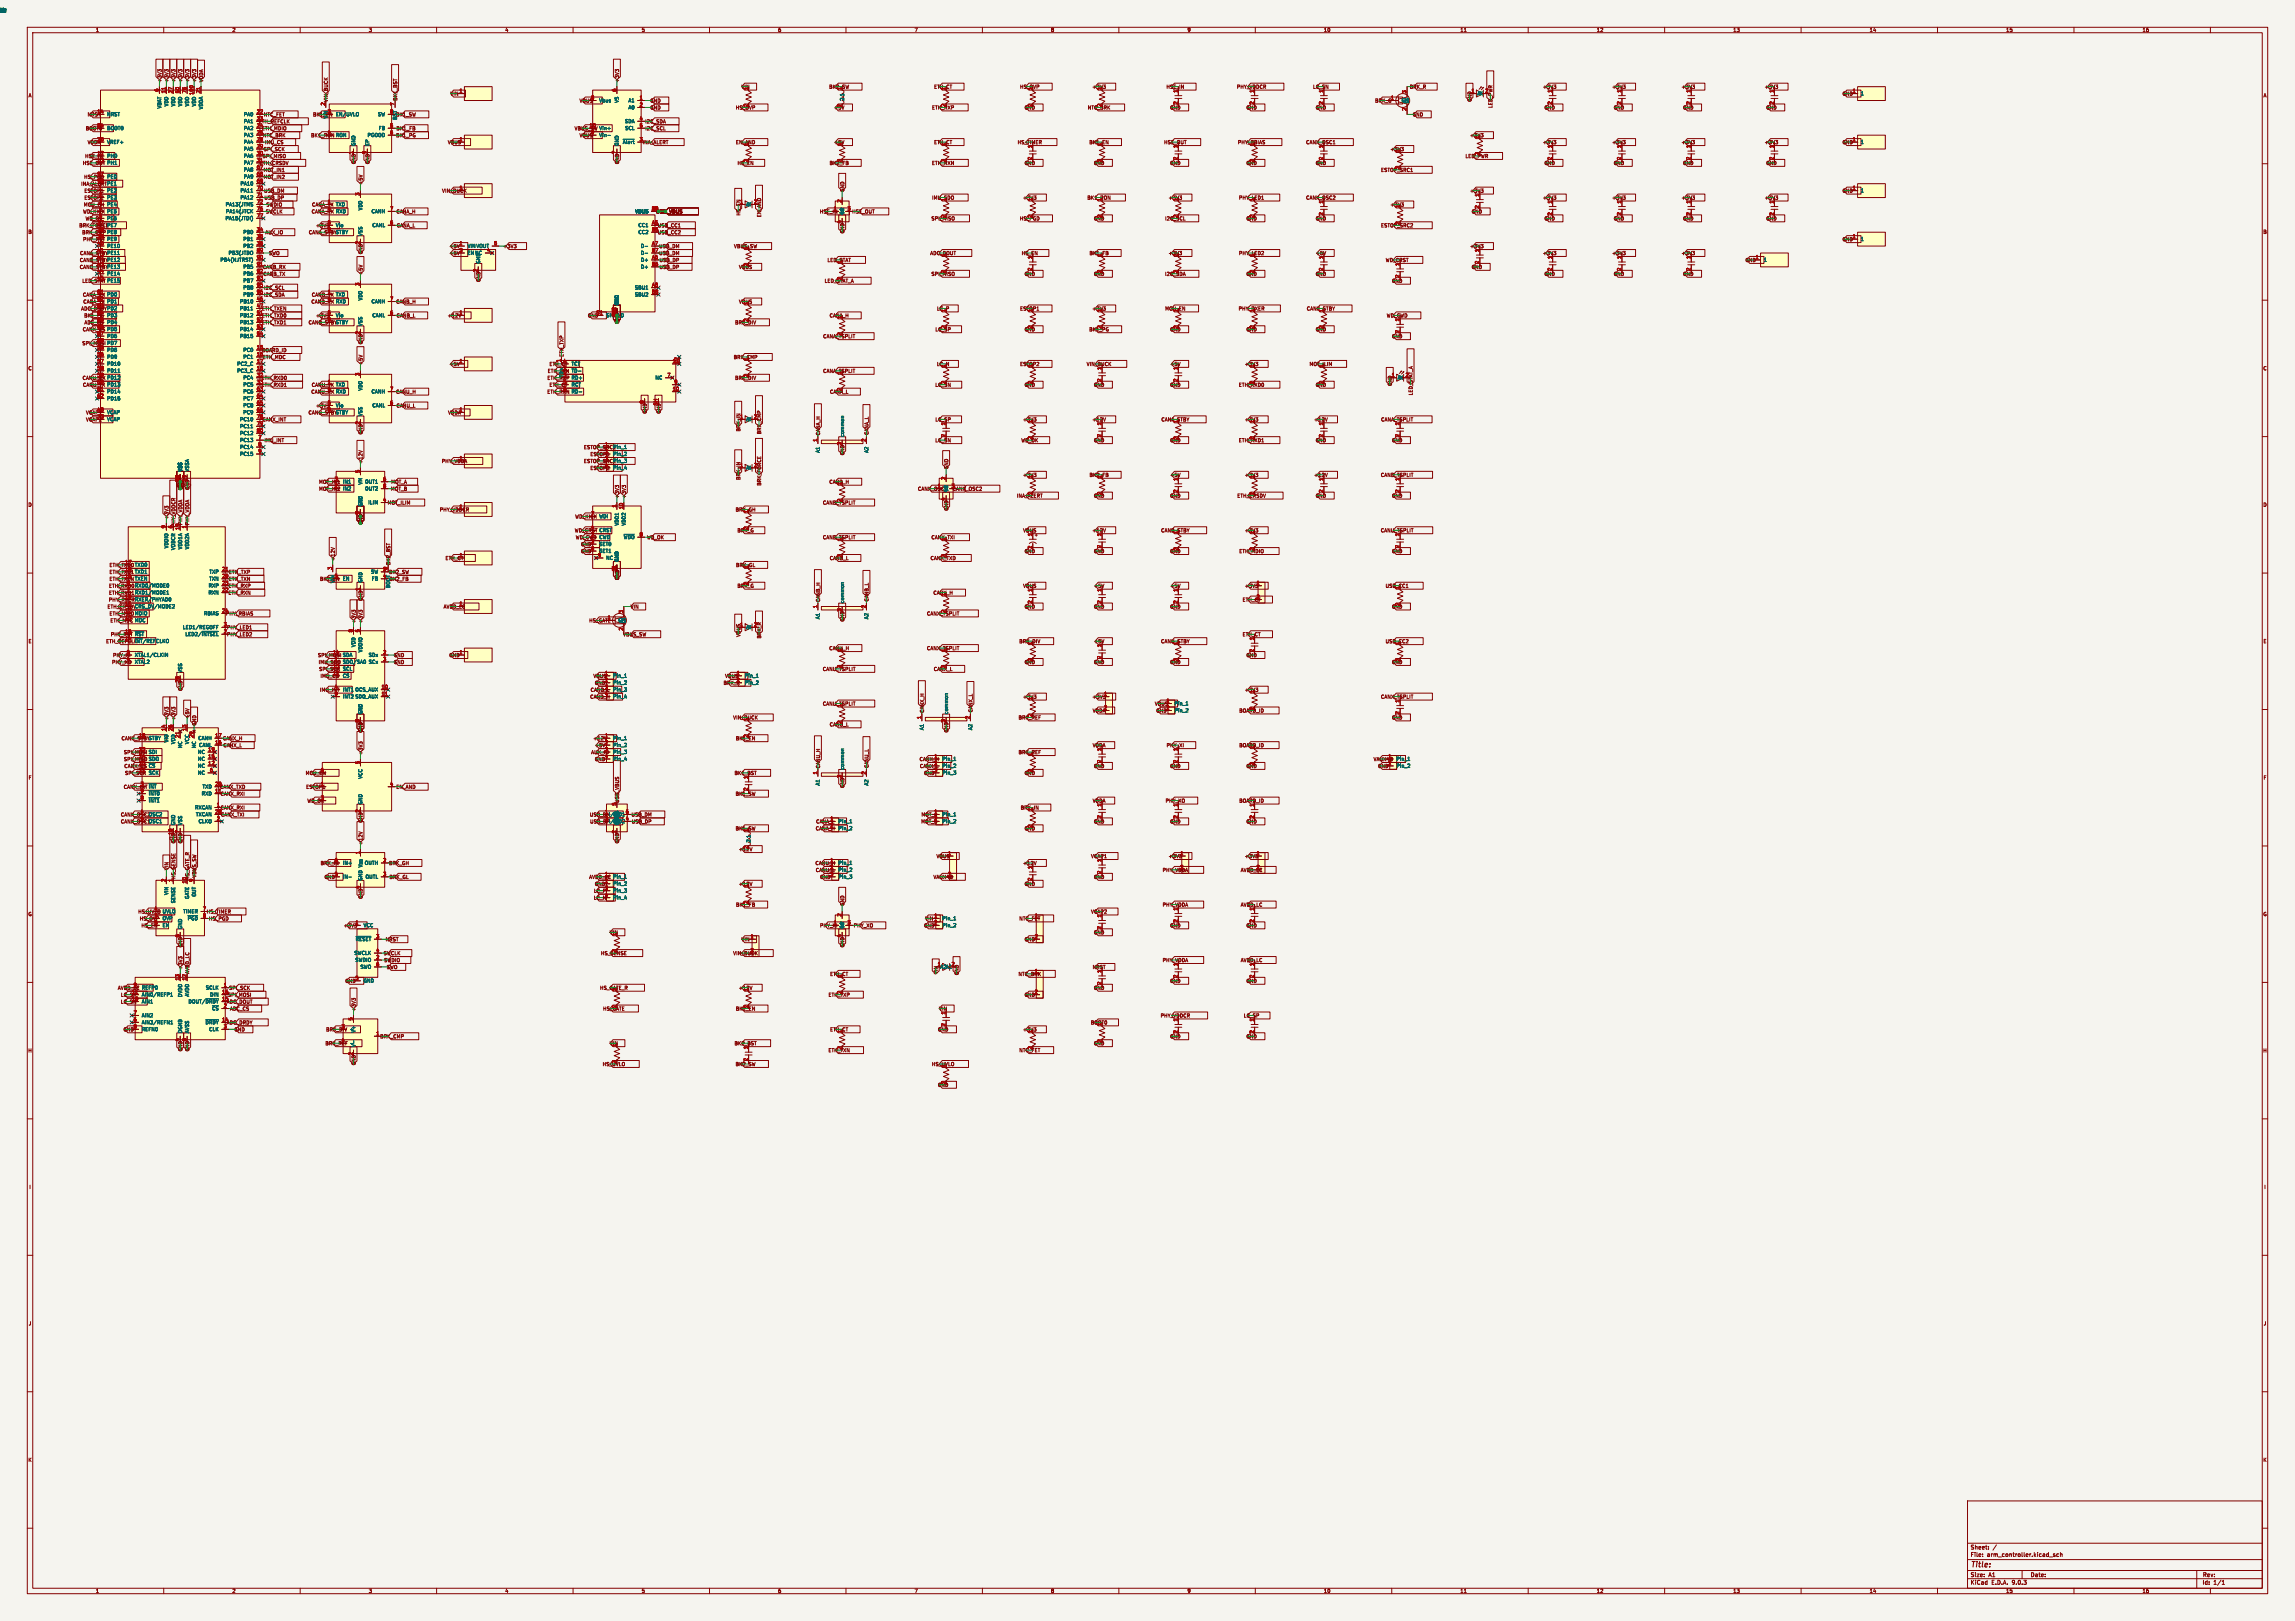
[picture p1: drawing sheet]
<svg xmlns="http://www.w3.org/2000/svg" width="841mm" height="594mm" viewBox="0 0 841 594" stroke-linecap="round" stroke-linejoin="round" font-family="sans-serif">
<defs><g id="words">
<text font-size="2.8" fill="#840000" x="722" y="574.9">Title:</text>
<g font-size="2.1" fill="#840000">
<text x="722" y="568">Sheet:</text>
<text x="722" y="570.7">File:</text>
<text x="728.1" y="570.7">arm_controller.kicad_sch</text>
<text x="722" y="580.9">KiCad</text>
<text x="722" y="578.1">Size:</text>
<text x="728.7" y="578.1">A1</text>
<text x="729.7" y="580.9">E.D.A.</text>
<text x="737.3" y="580.9">9.0.3</text>
<text x="744" y="578.1">Date:</text>
<text x="807" y="578.3">Rev:</text>
<text x="807" y="580.9">Id:</text>
<text x="811.1" y="580.9">1/1</text>
</g>
<g font-size="1.8" fill="#006464">
<text x="-.3" y="4.7">1</text>
<text x="-.2" y="4.7">11</text>
<text x="-.2" y="4.7">12</text>
<text x="-.1" y="4.7">7</text>
<text x="-.1" y="4.7">21</text>
<text x="-.1" y="4.7">55</text>
<text x="309.5" y="35.4" transform="rotate(-90 309.5 35.4)">1</text>
<text x="541.3" y="35.2">AK</text>
<text x="681.7" y="35.2">1</text>
<text x="59.3" y="39.9" transform="rotate(-90 59.3 39.9)">VBAT</text>
<text x="61.8" y="39.1" transform="rotate(-90 61.8 39.1)">VDD</text>
<text x="64.4" y="39.1" transform="rotate(-90 64.4 39.1)">VDD</text>
<text x="66.9" y="39.1" transform="rotate(-90 66.9 39.1)">VDD</text>
<text x="69.4" y="39.1" transform="rotate(-90 69.4 39.1)">VDD</text>
<text x="72" y="39.1" transform="rotate(-90 72 39.1)">VDD</text>
<text x="74.5" y="40.2" transform="rotate(-90 74.5 40.2)">VDDA</text>
<text x="219.5" y="37.7">Vbus</text>
<text x="226.9" y="37.8" transform="rotate(-90 226.9 37.8)">VS</text>
<text x="230.2" y="37.7">A1</text>
<text x="230.2" y="40.2">A0</text>
<text x="309.5" y="37.1" transform="rotate(-90 309.5 37.1)">2</text>
<text x="513.5" y="37.7">G</text>
<text x="516.5" y="38" transform="rotate(-90 516.5 38)">DS</text>
<text x="39.1" y="42.8">NRST</text>
<text x="39.1" y="47.9">BOOT0</text>
<text x="89.2" y="42.8">PA0</text>
<text x="89.2" y="45.3">PA1</text>
<text x="89.2" y="47.9">PA2</text>
<text x="120.2" y="43.6" transform="rotate(-90 120.2 43.6)">VIN</text>
<text x="122.9" y="42.8">EN/UVLO</text>
<text x="138.4" y="42.8">SW</text>
<text x="138.7" y="47.9">FB</text>
<text x="145.6" y="44" transform="rotate(-90 145.6 44)">BST</text>
<text x="219.5" y="47.9">Vin+</text>
<text x="228.9" y="45.3">SDA</text>
<text x="229" y="47.9">SCL</text>
<text x="39.1" y="52.9">VREF+</text>
<text x="89.2" y="50.4">PA3</text>
<text x="89.2" y="52.9">PA4</text>
<text x="122.9" y="50.4">RON</text>
<text x="130.4" y="53.6" transform="rotate(-90 130.4 53.6)">GND</text>
<text x="134.5" y="50.4">PGOOD</text>
<text x="135.5" y="53.6" transform="rotate(-90 135.5 53.6)">EP</text>
<text x="219.5" y="50.4">Vin-</text>
<text x="226.9" y="53.6" transform="rotate(-90 226.9 53.6)">GND</text>
<text x="228.1" y="52.9">~{Alert}</text>
<text x="681.7" y="52.9">1</text>
<text x="39.1" y="58">PH0</text>
<text x="89.2" y="55.5">PA5</text>
<text x="89.2" y="58">PA6</text>
<text x="39.1" y="60.6">PH1</text>
<text x="39.1" y="65.6">PE0</text>
<text x="89.2" y="60.6">PA7</text>
<text x="89.2" y="63.1">PA8</text>
<text x="89.2" y="65.6">PA9</text>
<text x="39.1" y="70.7">PE2</text>
<text x="39.1" y="68.2">PE1</text>
<text x="88" y="68.2">PA10</text>
<text x="88" y="70.7">PA11</text>
<text x="681.7" y="70.7">1</text>
<text x="39.1" y="73.3">PE3</text>
<text x="39.1" y="75.8">PE4</text>
<text x="82.5" y="75.8">PA13(JTMS</text>
<text x="88" y="73.3">PA12</text>
<text x="122.9" y="75.8">TXD</text>
<text x="132.9" y="77.2" transform="rotate(-90 132.9 77.2)">VDD</text>
<text x="273.3" y="75.8">AK</text>
<text x="309.5" y="77.4" transform="rotate(-90 309.5 77.4)">2</text>
<text x="39.1" y="80.9">PE6</text>
<text x="39.1" y="78.3">PE5</text>
<text x="39.1" y="83.4">PE7</text>
<text x="82.5" y="80.9">PA15(JTDI)</text>
<text x="82.7" y="78.3">PA14(JTCK</text>
<text x="122.9" y="83.4">Vio</text>
<text x="122.9" y="78.3">RXD</text>
<text x="136" y="78.3">CANH</text>
<text x="136.3" y="83.4">CANL</text>
<text x="232.6" y="78.3">VBUS</text>
<text x="233.8" y="83.4">CC1</text>
<text x="307.5" y="78.3">31</text>
<text x="309.5" y="79" transform="rotate(-90 309.5 79)">4</text>
<text x="39.1" y="86">PE8</text>
<text x="39.1" y="88.5">PE9</text>
<text x="89" y="86">PB0</text>
<text x="89" y="88.5">PB1</text>
<text x="122.9" y="86">STBY</text>
<text x="132.9" y="86.6" transform="rotate(-90 132.9 86.6)">VSS</text>
<text x="233.8" y="86">CC2</text>
<text x="681.7" y="88.5">1</text>
<text x="39.1" y="91">PE10</text>
<text x="39.1" y="93.6">PE11</text>
<text x="83.6" y="93.6">PB3(JTDO</text>
<text x="89" y="91">PB2</text>
<text x="171.2" y="91">VINVOUT</text>
<text x="171.2" y="93.6">EN NC</text>
<text x="178.4" y="92.5">4</text>
<text x="234.7" y="91">D-</text>
<text x="234.7" y="93.6">D-</text>
<text x="39.1" y="101.2">PE14</text>
<text x="39.1" y="96.1">PE12</text>
<text x="39.1" y="98.7">PE13</text>
<text x="80.6" y="96.1">PB4(NJTRST)</text>
<text x="89" y="98.7">PB5</text>
<text x="89" y="101.2">PB6</text>
<text x="176.1" y="96.8" transform="rotate(-90 176.1 96.8)">GND</text>
<text x="234.7" y="96.1">D+</text>
<text x="234.7" y="98.7">D+</text>
<text x="646.2" y="96.1">1</text>
<text x="39.1" y="103.7">PE15</text>
<text x="89" y="103.7">PB7</text>
<text x="89" y="106.3">PB8</text>
<text x="232.5" y="106.3">SBU1</text>
<text x="39.1" y="108.8">PD0</text>
<text x="39.1" y="111.4">PD1</text>
<text x="39.1" y="113.9">PD2</text>
<text x="87.8" y="111.4">PB10</text>
<text x="87.8" y="113.9">PB11</text>
<text x="89" y="108.8">PB9</text>
<text x="122.9" y="108.8">TXD</text>
<text x="122.9" y="111.4">RXD</text>
<text x="132.9" y="110.3" transform="rotate(-90 132.9 110.3)">VDD</text>
<text x="136" y="111.4">CANH</text>
<text x="226.9" y="112" transform="rotate(-90 226.9 112)">GND</text>
<text x="232.5" y="108.8">SBU2</text>
<text x="39.1" y="116.4">PD3</text>
<text x="39.1" y="119">PD4</text>
<text x="87.8" y="116.4">PB12</text>
<text x="87.8" y="119">PB13</text>
<text x="122.9" y="116.4">Vio</text>
<text x="122.9" y="119">STBY</text>
<text x="132.9" y="119.6" transform="rotate(-90 132.9 119.6)">VSS</text>
<text x="136.3" y="116.4">CANL</text>
<text x="222" y="116.4">SHIELD</text>
<text x="39.1" y="124.1">PD6</text>
<text x="39.1" y="121.5">PD5</text>
<text x="87.8" y="121.5">PB14</text>
<text x="87.8" y="124.1">PB15</text>
<text x="39.1" y="129.1">PD8</text>
<text x="39.1" y="131.7">PD9</text>
<text x="39.1" y="126.6">PD7</text>
<text x="89" y="129.1">PC0</text>
<text x="89" y="131.7">PC1</text>
<text x="39.1" y="134.2">PD10</text>
<text x="39.1" y="136.8">PD11</text>
<text x="86.8" y="134.2">PC2_C</text>
<text x="86.8" y="136.8">PC3_C</text>
<text x="209.3" y="134.2">TCT</text>
<text x="209.3" y="136.8">TD-</text>
<text x="39.1" y="139.3">PD12</text>
<text x="39.1" y="141.8">PD13</text>
<text x="89" y="139.3">PC4</text>
<text x="89" y="141.8">PC5</text>
<text x="122.9" y="141.8">TXD</text>
<text x="132.9" y="143.3" transform="rotate(-90 132.9 143.3)">VDD</text>
<text x="206.6" y="138.4" transform="rotate(-90 206.6 138.4)">TD+</text>
<text x="209.3" y="139.3">RD+</text>
<text x="209.3" y="141.8">RCT</text>
<text x="240" y="139.3">NC</text>
<text x="512" y="139.3">AK</text>
<text x="39.1" y="144.4">PD14</text>
<text x="39.1" y="146.9">PD15</text>
<text x="89" y="144.4">PC6</text>
<text x="89" y="146.9">PC7</text>
<text x="89" y="149.5">PC8</text>
<text x="122.9" y="149.5">Vio</text>
<text x="122.9" y="144.4">RXD</text>
<text x="136" y="144.4">CANH</text>
<text x="136.3" y="149.5">CANL</text>
<text x="209.3" y="144.4">RD-</text>
<text x="39.1" y="152">VCAP</text>
<text x="39.1" y="154.5">VCAP</text>
<text x="87.8" y="154.5">PC10</text>
<text x="89" y="152">PC9</text>
<text x="122.9" y="152">STBY</text>
<text x="132.9" y="152.7" transform="rotate(-90 132.9 152.7)">VSS</text>
<text x="273.3" y="154.5">AK</text>
<text x="87.8" y="157.1">PC11</text>
<text x="87.8" y="159.6">PC12</text>
<text x="309.5" y="160.3" transform="rotate(-90 309.5 160.3)">common</text>
<text x="87.8" y="162.2">PC13</text>
<text x="87.8" y="164.7">PC14</text>
<text x="87.8" y="167.2">PC15</text>
<text x="224.5" y="164.7">Pin_1</text>
<text x="224.5" y="167.2">Pin_2</text>
<text x="300.6" y="166.1" transform="rotate(-90 300.6 166.1)">A1</text>
<text x="318.4" y="166.1" transform="rotate(-90 318.4 166.1)">A2</text>
<text x="66.9" y="173" transform="rotate(-90 66.9 173)">VSS</text>
<text x="69.4" y="173" transform="rotate(-90 69.4 173)">VSSA</text>
<text x="224.5" y="169.8">Pin_3</text>
<text x="224.5" y="172.3">Pin_4</text>
<text x="273.3" y="172.3">AK</text>
<text x="125.5" y="177.4">IN1</text>
<text x="125.5" y="179.9">IN2</text>
<text x="132.9" y="177.7" transform="rotate(-90 132.9 177.7)">VM</text>
<text x="133.6" y="177.4">OUT1</text>
<text x="133.6" y="179.9">OUT2</text>
<text x="345.6" y="179.9">31</text>
<text x="347.6" y="179" transform="rotate(-90 347.6 179)">2</text>
<text x="132.9" y="185.7" transform="rotate(-90 132.9 185.7)">GND</text>
<text x="134.8" y="185">ILIM</text>
<text x="347.6" y="180.6" transform="rotate(-90 347.6 180.6)">4</text>
<text x="219.5" y="190.1">WDI</text>
<text x="219.5" y="195.2">CRST</text>
<text x="219.5" y="197.7">CWD</text>
<text x="226.9" y="192.7" transform="rotate(-90 226.9 192.7)">VDD1</text>
<text x="228.4" y="197.7">~{WDO}</text>
<text x="229.5" y="192.7" transform="rotate(-90 229.5 192.7)">VDD2</text>
<text x="61.8" y="201.1" transform="rotate(-90 61.8 201.1)">VDDIO</text>
<text x="64.4" y="201.7" transform="rotate(-90 64.4 201.7)">VDDCR</text>
<text x="66.9" y="201.5" transform="rotate(-90 66.9 201.5)">VDD1A</text>
<text x="69.4" y="201.5" transform="rotate(-90 69.4 201.5)">VDD2A</text>
<text x="219.5" y="200.3">SET0</text>
<text x="219.5" y="202.8">SET1</text>
<text x="49.3" y="207.9">TXD0</text>
<text x="222" y="205.3">NC</text>
<text x="226.9" y="206" transform="rotate(-90 226.9 206)">GND</text>
<text x="49.3" y="210.4">TXD1</text>
<text x="49.3" y="213">TXEN</text>
<text x="49.3" y="215.5">RXD0/MODE0</text>
<text x="76.3" y="215.5">RXP</text>
<text x="76.6" y="213">TXN</text>
<text x="76.6" y="210.4">TXP</text>
<text x="122.8" y="213.8" transform="rotate(-90 122.8 213.8)">VIN</text>
<text x="125.5" y="213">EN</text>
<text x="132.9" y="213.6" transform="rotate(-90 132.9 213.6)">GND</text>
<text x="135.8" y="210.4">SW</text>
<text x="136.1" y="213">FB</text>
<text x="143.1" y="215.7" transform="rotate(-90 143.1 215.7)">BOOT</text>
<text x="49.3" y="218">RXD1/MODE1</text>
<text x="49.3" y="220.6">RXER/PHYAD0</text>
<text x="76.3" y="218">RXN</text>
<text x="309.5" y="221.2" transform="rotate(-90 309.5 221.2)">common</text>
<text x="49.3" y="223.1">CRS_DV/MODE2</text>
<text x="49.3" y="225.7">MDIO</text>
<text x="74.6" y="225.7">RBIAS</text>
<text x="300.6" y="227" transform="rotate(-90 300.6 227)">A1</text>
<text x="318.4" y="227" transform="rotate(-90 318.4 227)">A2</text>
<text x="49.3" y="228.2">MDC</text>
<text x="49.3" y="233.3">~{RST}</text>
<text x="66.9" y="230.7">LED1/REGOFF</text>
<text x="67.8" y="233.3">LED2/~{INTSEL}</text>
<text x="226.4" y="228.2">G</text>
<text x="229.5" y="228.5" transform="rotate(-90 229.5 228.5)">DS</text>
<text x="273.3" y="230.7">AK</text>
<text x="38.8" y="235.9">ETH_REFCLK</text>
<text x="49.3" y="235.8">~{INT}/REFCLKO</text>
<text x="130.4" y="237.3" transform="rotate(-90 130.4 237.3)">VDD</text>
<text x="132.9" y="239.2" transform="rotate(-90 132.9 239.2)">VDDIO</text>
<text x="49.3" y="240.9">XTAL1/CLKIN</text>
<text x="49.3" y="243.4">XTAL2</text>
<text x="125.5" y="240.9">SDA</text>
<text x="125.5" y="243.4">SDO/SA0</text>
<text x="125.5" y="246">SCL</text>
<text x="135" y="240.9">SDx</text>
<text x="135" y="243.4">SCx</text>
<text x="66.9" y="246.6" transform="rotate(-90 66.9 246.6)">VSS</text>
<text x="125.5" y="248.5">CS</text>
<text x="224.5" y="248.5">Pin_1</text>
<text x="224.5" y="251.1">Pin_2</text>
<text x="272.8" y="248.5">Pin_1</text>
<text x="272.8" y="251.1">Pin_2</text>
<text x="125.5" y="253.6">INT1 OCS_AUX</text>
<text x="125.5" y="256.1">INT2 SDO_AUX</text>
<text x="224.5" y="253.6">Pin_3</text>
<text x="224.5" y="256.1">Pin_4</text>
<text x="132.9" y="261.9" transform="rotate(-90 132.9 261.9)">GND</text>
<text x="347.6" y="261.9" transform="rotate(-90 347.6 261.9)">common</text>
<text x="430.3" y="258.7">Pin_1</text>
<text x="430.3" y="261.2">Pin_2</text>
<text x="338.7" y="267.7" transform="rotate(-90 338.7 267.7)">A1</text>
<text x="356.5" y="267.7" transform="rotate(-90 356.5 267.7)">A2</text>
<text x="54.4" y="271.4">STBY</text>
<text x="61.8" y="272.2" transform="rotate(-90 61.8 272.2)">VIO</text>
<text x="64.4" y="272.8" transform="rotate(-90 64.4 272.8)">VDD</text>
<text x="66.9" y="274.3" transform="rotate(-90 66.9 274.3)">NC</text>
<text x="69.4" y="272.8" transform="rotate(-90 69.4 272.8)">VCC</text>
<text x="72" y="274.3" transform="rotate(-90 72 274.3)">NC</text>
<text x="72.5" y="271.4">CANH</text>
<text x="72.8" y="273.9">CANL</text>
<text x="76.2" y="275.3">19</text>
<text x="224.5" y="271.4">Pin_1</text>
<text x="224.5" y="273.9">Pin_2</text>
<text x="54.4" y="276.5">SDI</text>
<text x="54.4" y="279">SDO</text>
<text x="54.4" y="281.5">~{CS}</text>
<text x="72.4" y="276.5">NC</text>
<text x="72.4" y="279">NC</text>
<text x="72.4" y="281.5">NC</text>
<text x="224.5" y="276.5">Pin_3</text>
<text x="224.5" y="279">Pin_4</text>
<text x="345.2" y="281.5">Pin_2</text>
<text x="345.2" y="279">Pin_1</text>
<text x="511.6" y="279">Pin_1</text>
<text x="511.6" y="281.5">Pin_2</text>
<text x="54.4" y="284.1">SCK</text>
<text x="72.4" y="284.1">NC</text>
<text x="132.9" y="285.5" transform="rotate(-90 132.9 285.5)">VCC</text>
<text x="300.6" y="288" transform="rotate(-90 300.6 288)">A1</text>
<text x="309.5" y="282.2" transform="rotate(-90 309.5 282.2)">common</text>
<text x="318.4" y="288" transform="rotate(-90 318.4 288)">A2</text>
<text x="345.2" y="284.1">Pin_3</text>
<text x="54.4" y="291.7">~{INT0}</text>
<text x="54.4" y="289.2">~{INT}</text>
<text x="73.8" y="291.7">RXD</text>
<text x="74.1" y="289.2">TXD</text>
<text x="54.4" y="294.2">~{INT1}</text>
<text x="54.4" y="299.3">OSC2</text>
<text x="71.4" y="296.8">RXCAN</text>
<text x="71.7" y="299.3">TXCAN</text>
<text x="132.9" y="294.9" transform="rotate(-90 132.9 294.9)">GND</text>
<text x="222.9" y="299.3">I/O1</text>
<text x="224.5" y="299.3">I/O1</text>
<text x="345.2" y="299.3">Pin_1</text>
<text x="54.4" y="301.9">OSC1</text>
<text x="64.4" y="302.5" transform="rotate(-90 64.4 302.5)">GND</text>
<text x="66.9" y="302.5" transform="rotate(-90 66.9 302.5)">VSS</text>
<text x="72.6" y="301.9">CLKO</text>
<text x="222.9" y="301.9">I/O2</text>
<text x="224.5" y="301.9">I/O2</text>
<text x="226.9" y="302.5" transform="rotate(-90 226.9 302.5)">GND</text>
<text x="226.9" y="302" transform="rotate(-90 226.9 302)">VBUS</text>
<text x="307.1" y="301.9">Pin_1</text>
<text x="307.1" y="304.4">Pin_2</text>
<text x="345.2" y="301.9">Pin_2</text>
<text x="275.2" y="308.9" transform="rotate(-90 275.2 308.9)">2</text>
<text x="275.2" y="307.2" transform="rotate(-90 275.2 307.2)">1</text>
<text x="125.5" y="317.1">IN+</text>
<text x="133.5" y="317.1">OUTH</text>
<text x="307.1" y="317.1">Pin_1</text>
<text x="125.5" y="322.2">IN-</text>
<text x="132.9" y="322.8" transform="rotate(-90 132.9 322.8)">GND V_{DD}</text>
<text x="133.8" y="322.2">OUTL</text>
<text x="224.5" y="322.2">Pin_1</text>
<text x="307.1" y="319.6">Pin_2</text>
<text x="307.1" y="322.2">Pin_3</text>
<text x="61.8" y="328.1" transform="rotate(-90 61.8 328.1)">VIN</text>
<text x="69.4" y="329.5" transform="rotate(-90 69.4 329.5)">GATE</text>
<text x="72" y="328.7" transform="rotate(-90 72 328.7)">OUT</text>
<text x="224.5" y="324.7">Pin_2</text>
<text x="224.5" y="327.3">Pin_3</text>
<text x="224.5" y="329.8">Pin_4</text>
<text x="59.4" y="334.9">UVLO</text>
<text x="64.4" y="331.1" transform="rotate(-90 64.4 331.1)">SENSE</text>
<text x="67" y="334.9">TIMER</text>
<text x="59.4" y="340">EN</text>
<text x="59.4" y="337.4">OVP</text>
<text x="66.9" y="340.6" transform="rotate(-90 66.9 340.6)">GND</text>
<text x="68.6" y="337.4">~{PGD}</text>
<text x="133.1" y="340">VCC</text>
<text x="307.5" y="340">31</text>
<text x="309.5" y="340.6" transform="rotate(-90 309.5 340.6)">4</text>
<text x="309.5" y="339" transform="rotate(-90 309.5 339)">2</text>
<text x="345.2" y="337.4">Pin_1</text>
<text x="345.2" y="340">Pin_2</text>
<text x="130.2" y="345">~{RESET}</text>
<text x="129.7" y="350.1">SWCLK</text>
<text x="130.1" y="352.7">SWDIO</text>
<text x="131.9" y="355.2">SWO</text>
<text x="344.5" y="355.2">A2A1</text>
<text x="51.8" y="365.4">AIN0/REFP1</text>
<text x="51.8" y="362.8">REFP0</text>
<text x="66.9" y="365.5" transform="rotate(-90 66.9 365.5)">DVDD</text>
<text x="69.4" y="365.3" transform="rotate(-90 69.4 365.3)">AVDD</text>
<text x="75.3" y="362.8">SCLK</text>
<text x="76.9" y="365.4">DIN</text>
<text x="133.1" y="360.3">GND</text>
<text x="51.8" y="367.9">AIN1</text>
<text x="68.9" y="367.9">DOUT/~{DRDY}</text>
<text x="77.6" y="370.4">~{CS}</text>
<text x="51.8" y="373">AIN2</text>
<text x="51.8" y="375.5">AIN3/REFN1</text>
<text x="75.2" y="375.5">~{DRDY}</text>
<text x="51.8" y="378.1">REFN0</text>
<text x="66.9" y="378.7" transform="rotate(-90 66.9 378.7)">DGND</text>
<text x="69.4" y="378.7" transform="rotate(-90 69.4 378.7)">AVSS</text>
<text x="76.5" y="378.1">CLK</text>
<text x="128" y="378.1">+</text>
<text x="130.4" y="383.8" transform="rotate(-90 130.4 383.8)">V-</text>
<text x="130.4" y="378.5" transform="rotate(-90 130.4 378.5)">V+</text>
</g>
<g font-size="1.8" fill="#840000">
<text x="35" y="11.9">1</text>
<text x="85" y="11.9">2</text>
<text x="135" y="11.9">3</text>
<text x="185" y="11.9">4</text>
<text x="235" y="11.9">5</text>
<text x="285" y="11.9">6</text>
<text x="335" y="11.9">7</text>
<text x="385" y="11.9">8</text>
<text x="435" y="11.9">9</text>
<text x="485" y="11.9">10</text>
<text x="535" y="11.9">11</text>
<text x="585" y="11.9">12</text>
<text x="635" y="11.9">13</text>
<text x="685" y="11.9">14</text>
<text x="735" y="11.9">15</text>
<text x="785" y="11.9">16</text>
<text x="10.3" y="35.9">A</text>
<text x="59.4" y="30.4" transform="rotate(-90 59.4 30.4)">+3V3</text>
<text x="61.9" y="30.4" transform="rotate(-90 61.9 30.4)">+3V3</text>
<text x="64.5" y="30.4" transform="rotate(-90 64.5 30.4)">+3V3</text>
<text x="67" y="30.4" transform="rotate(-90 67 30.4)">+3V3</text>
<text x="69.5" y="30.4" transform="rotate(-90 69.5 30.4)">+3V3</text>
<text x="72.1" y="30.4" transform="rotate(-90 72.1 30.4)">+3V3</text>
<text x="74.6" y="30.2" transform="rotate(-90 74.6 30.2)">VDDA</text>
<text x="227" y="30.4" transform="rotate(-90 227 30.4)">+3V3</text>
<text x="271.6" y="32.7">VIN</text>
<text x="303.7" y="32.7">BK2_SW</text>
<text x="342.2" y="32.7">ETH_CT</text>
<text x="373.6" y="32.7">HS_OVP</text>
<text x="400.1" y="32.7">+3V3</text>
<text x="516.5" y="32.7">BRK_R</text>
<text x="829.3" y="35.9">A</text>
<text x="238.2" y="37.8">GND</text>
<text x="238.2" y="40.3">GND</text>
<text x="210.4" y="47.9">VBUS_SW Vin+</text>
<text x="517.6" y="42.9">GND</text>
<text x="113.8" y="50.5">BK1_RON RON</text>
<text x="269.5" y="53">EN_AND</text>
<text x="305.5" y="53">+5V</text>
<text x="342.2" y="53">ETH_CT</text>
<text x="399" y="53">BK1_EN</text>
<text x="453.5" y="53">PHY_RBIAS</text>
<text x="538.5" y="50.5">+3V3</text>
<text x="509.3" y="55.6">+3V3</text>
<text x="30.2" y="60.6">HSE_OUT PH1</text>
<text x="30.7" y="65.7">HS_PGD PE0</text>
<text x="29.6" y="68.3">INA_ALERTPE1</text>
<text x="133" y="67.9" transform="rotate(-90 133 67.9)">+5V</text>
<text x="161.9" y="70.8">VIN_BUCK</text>
<text x="309.6" y="70.5" transform="rotate(-90 309.6 70.5)">GND</text>
<text x="30.6" y="75.9">MCU_EN PE4</text>
<text x="30.8" y="73.3">ESTOP2</text>
<text x="97.5" y="75.9">SWDIO</text>
<text x="114.2" y="75.9">CANA_TX TXD</text>
<text x="341.4" y="73.3">IMU_SDO</text>
<text x="374.7" y="73.3">+3V3</text>
<text x="398.3" y="73.3">BK1_RON</text>
<text x="428" y="73.3">+3V3</text>
<text x="453.9" y="73.3">PHY_LED1</text>
<text x="509.3" y="75.9">+3V3</text>
<text x="28.9" y="83.5">BRK_FORCEPE7</text>
<text x="30.3" y="78.4">WD_KICK PE5</text>
<text x="31.2" y="81">WD_OK</text>
<text x="97.3" y="78.4">SWCLK</text>
<text x="114.1" y="78.4">CANA_RX RXD</text>
<text x="300.3" y="78.4">HSE_IN 31</text>
<text x="10.3" y="85.9">B</text>
<text x="30" y="86">BRK_CMP PE8</text>
<text x="30.3" y="88.6">PHY_RST PE9</text>
<text x="97.1" y="86">AUX_IO</text>
<text x="113" y="86">CANA_STBYSTBY</text>
<text x="829.2" y="85.9">B</text>
<text x="98.4" y="93.7">SWO</text>
<text x="184.2" y="91.1">+3V3</text>
<text x="268.8" y="91.1">VBUS_SW</text>
<text x="340.7" y="93.7">ADC_DOUT</text>
<text x="399.1" y="93.7">BK1_FB</text>
<text x="428" y="93.7">+3V3</text>
<text x="453.9" y="93.7">PHY_LED2</text>
<text x="29.1" y="98.7">CANU_STBYPE13</text>
<text x="29.1" y="96.2">CANB_STBYPE12</text>
<text x="133" y="100.9" transform="rotate(-90 133 100.9)">+5V</text>
<text x="303.1" y="96.2">LED_STAT</text>
<text x="30" y="103.8">LED_STATPE15</text>
<text x="29.6" y="114">ADC_DRDYPD2</text>
<text x="30.4" y="111.4">CANA_TX PD1</text>
<text x="114" y="111.4">CANB_RX RXD</text>
<text x="114.1" y="108.9">CANB_TX TXD</text>
<text x="270.7" y="111.4">VBUS</text>
<text x="343.2" y="114">LC_P</text>
<text x="373.7" y="114">ESTOP1</text>
<text x="400.1" y="114">+3V3</text>
<text x="426.8" y="114">MCU_EN</text>
<text x="453.7" y="114">PHY_RXER</text>
<text x="478.7" y="114">CANX_STBY</text>
<text x="30.8" y="119.1">ADC_CS PD4</text>
<text x="112.9" y="119.1">CANB_STBYSTBY</text>
<text x="303.9" y="116.5">CANA_H</text>
<text x="30.2" y="121.6">CANX_CS PD5</text>
<text x="30" y="126.7">SPI_MOSI PD7</text>
<text x="268.7" y="131.8">BRK_CMP</text>
<text x="10.3" y="135.9">C</text>
<text x="133" y="134" transform="rotate(-90 133 134)">+5V</text>
<text x="200.6" y="136.8">ETH_TXN TD-</text>
<text x="201.2" y="134.3">ETH_CT TCT</text>
<text x="301.5" y="136.8">CANA_TSPLIT</text>
<text x="343.2" y="134.3">LC_N</text>
<text x="373.7" y="134.3">ESTOP2</text>
<text x="456" y="134.3">+3V3</text>
<text x="479.7" y="134.3">MOT_ILIM</text>
<text x="829.2" y="135.9">C</text>
<text x="30.1" y="139.4">CANU_RX PD12</text>
<text x="30.3" y="141.9">CANU_TX PD13</text>
<text x="114.1" y="141.9">CANU_TX TXD</text>
<text x="200.4" y="139.4">ETH_RXP RD+</text>
<text x="201.2" y="141.9">ETH_CT RCT</text>
<text x="113.9" y="144.5">CANU_RX RXD</text>
<text x="200.4" y="144.5">ETH_RXN RD-</text>
<text x="112.9" y="152.1">CANU_STBYSTBY</text>
<text x="374.7" y="154.6">+3V3</text>
<text x="425.4" y="154.6">CANA_STBY</text>
<text x="456" y="154.6">+3V3</text>
<text x="213.8" y="164.8">ESTOP_SRC1</text>
<text x="133" y="170.1" transform="rotate(-90 133 170.1)">+12V</text>
<text x="161.7" y="169.9">PHY_VDDA</text>
<text x="213.8" y="169.9">ESTOP_SRC2</text>
<text x="216.2" y="172.4">ESTOP2</text>
<text x="347.7" y="172.1" transform="rotate(-90 347.7 172.1)">GND</text>
<text x="116.8" y="177.5">MOT_IN1 IN1</text>
<text x="143.2" y="177.5">MOT_A</text>
<text x="303.8" y="177.5">CANB_H</text>
<text x="374.7" y="174.9">+3V3</text>
<text x="399.1" y="174.9">BK2_FB</text>
<text x="456" y="174.9">+3V3</text>
<text x="10.3" y="185.9">D</text>
<text x="116.8" y="180">MOT_IN2 IN2</text>
<text x="143.1" y="180">MOT_B</text>
<text x="227" y="182.8" transform="rotate(-90 227 182.8)">+3V3</text>
<text x="229.6" y="182.8" transform="rotate(-90 229.6 182.8)">+3V3</text>
<text x="336.2" y="180">CANX_OSC1</text>
<text x="829.2" y="185.9">D</text>
<text x="61.9" y="190.4" transform="rotate(-90 61.9 190.4)">+3V3</text>
<text x="131.8" y="188.7" transform="rotate(-90 131.8 188.7)">9</text>
<text x="161" y="187.6">PHY_VDDCR</text>
<text x="210.6" y="190.2">WD_KICK WDI</text>
<text x="269.4" y="187.6">BRK_GH</text>
<text x="210.5" y="195.3">WD_CRSTCRST</text>
<text x="210.8" y="197.8">WD_CWD CWD</text>
<text x="236.9" y="197.8">WD_OK</text>
<text x="301.4" y="197.8">CANB_TSPLIT</text>
<text x="341.2" y="197.8">CANX_TXI</text>
<text x="425.4" y="195.3">CANB_STBY</text>
<text x="456" y="195.3">+3V3</text>
<text x="40" y="208">ETH_TXD0TXD0</text>
<text x="122.9" y="205.7" transform="rotate(-90 122.9 205.7)">+12V</text>
<text x="163.1" y="205.4">ETH_CT</text>
<text x="225.8" y="209.6" transform="rotate(-90 225.8 209.6)">11</text>
<text x="269.6" y="208">BRK_GL</text>
<text x="39.8" y="215.6">ETH_RXD0RXD0/MODE0</text>
<text x="40" y="210.5">ETH_TXD1TXD1</text>
<text x="40" y="213">ETH_TXENTXEN</text>
<text x="507.6" y="215.6">USB_CC1</text>
<text x="39.7" y="220.7">PHY_RXERRXER/PHYAD0</text>
<text x="39.8" y="218.1">ETH_RXD1RXD1/MODE1</text>
<text x="341.9" y="218.1">CANX_H</text>
<text x="455.2" y="220.7">ETH_CT</text>
<text x="40" y="225.7">ETH_MDIOMDIO</text>
<text x="162.4" y="223.2">AVDD_LC</text>
<text x="231" y="223.2">VIN</text>
<text x="40.3" y="228.3">ETH_MDC MDC</text>
<text x="40.5" y="233.4">PHY_RST ~{RST}</text>
<text x="130.5" y="228.5" transform="rotate(-90 130.5 228.5)">+3V3</text>
<text x="133" y="228.5" transform="rotate(-90 133 228.5)">+3V3</text>
<text x="10.3" y="235.9">E</text>
<text x="303.7" y="238.4">CANU_H</text>
<text x="339.5" y="238.4">CANX_TSPLIT</text>
<text x="373.4" y="235.9">BRK_DIV</text>
<text x="425.3" y="235.9">CANU_STBY</text>
<text x="507.6" y="235.9">USB_CC2</text>
<text x="829.3" y="235.9">E</text>
<text x="40.9" y="243.5">PHY_XO XTAL2</text>
<text x="116.4" y="241">SPI_MOSI SDA</text>
<text x="116.6" y="243.5">IMU_SDO SDO/SA0</text>
<text x="144.2" y="241">GND</text>
<text x="144.2" y="243.5">GND</text>
<text x="116.8" y="246.1">SPI_SCK SCL</text>
<text x="117.3" y="248.6">IMU_CS</text>
<text x="117.1" y="253.7">IMU_INT</text>
<text x="216.1" y="256.2">CANB_H Pin_4</text>
<text x="216.3" y="253.7">CANB_L</text>
<text x="374.7" y="256.2">+3V3</text>
<text x="456" y="253.7">+3V3</text>
<text x="69.5" y="263.5" transform="rotate(-90 69.5 263.5)">+5V</text>
<text x="268.5" y="263.8">VIN_BUCK</text>
<text x="301.4" y="258.8">CANU_TSPLIT</text>
<text x="61.9" y="264.1" transform="rotate(-90 61.9 264.1)">+3V3</text>
<text x="64.5" y="264.1" transform="rotate(-90 64.5 264.1)">+3V3</text>
<text x="72.1" y="266" transform="rotate(-90 72.1 266)">GND</text>
<text x="131.8" y="264.9" transform="rotate(-90 131.8 264.9)">6</text>
<text x="44.4" y="271.5">CANX_STBYSTBY</text>
<text x="454" y="274">BOARD_ID</text>
<text x="45.3" y="279.1">SPI_MISO SDO</text>
<text x="45.3" y="276.5">SPI_MOSI SDI</text>
<text x="45.4" y="281.6">CANX_CS ~{CS}</text>
<text x="133" y="276.8" transform="rotate(-90 133 276.8)">+3V3</text>
<text x="216.5" y="276.5">AUX_IO</text>
<text x="336.8" y="279.1">CANX_H Pin_1</text>
<text x="337" y="281.6">CANX_L</text>
<text x="373.1" y="276.5">BRK_REF</text>
<text x="503.2" y="279.1">VAUX48</text>
<text x="10.3" y="285.9">F</text>
<text x="45.7" y="284.2">SPI_SCK SCK</text>
<text x="111.9" y="284.2">MCU_EN</text>
<text x="829.3" y="285.9">F</text>
<text x="45.2" y="289.2">CANX_INT ~{INT}</text>
<text x="44.1" y="299.4">CANX_OSC2OSC2</text>
<text x="112.5" y="294.3">WD_OK</text>
<text x="216" y="299.4">USB_DMI/O1</text>
<text x="337.5" y="299.4">MOT_A</text>
<text x="373.9" y="296.9">BRK_IN</text>
<text x="44.1" y="301.9">CANX_OSC1OSC1</text>
<text x="216.1" y="301.9">USB_DPI/O2</text>
<text x="269.4" y="304.5">BK1_SW</text>
<text x="298.8" y="304.5">CANA_H Pin_2</text>
<text x="298.9" y="301.9">CANA_L</text>
<text x="133" y="309.8" transform="rotate(-90 133 309.8)">+12V</text>
<text x="298.7" y="317.2">CANU_H Pin_1</text>
<text x="61.9" y="319" transform="rotate(-90 61.9 319)">VIN</text>
<text x="215.8" y="322.3">AVDD_LC Pin_1</text>
<text x="298.8" y="319.7">CANU_L</text>
<text x="341.9" y="322.3">VAUX48</text>
<text x="425.9" y="319.7">PHY_VDDA</text>
<text x="454.5" y="319.7">AVDD_LC</text>
<text x="270.6" y="324.8">+12V</text>
<text x="10.3" y="335.9">G</text>
<text x="50.5" y="335">HS_UVLO UVLO</text>
<text x="309.6" y="332.1" transform="rotate(-90 309.6 332.1)">GND</text>
<text x="829.2" y="335.9">G</text>
<text x="51.1" y="337.5">HS_OVP OVP</text>
<text x="300.4" y="340">PHY_XI 31</text>
<text x="373.4" y="337.5">NTC_FET</text>
<text x="141.2" y="345.1">NRST</text>
<text x="223.3" y="342.6">VIN</text>
<text x="140.5" y="350.2">SWCLK</text>
<text x="140.6" y="352.7">SWDIO</text>
<text x="268.5" y="350.2">VIN_BUCK</text>
<text x="67" y="355.5" transform="rotate(-90 67 355.5)">+3V3</text>
<text x="141.6" y="355.3">SWO</text>
<text x="304.1" y="357.8">ETH_CT</text>
<text x="373.1" y="357.8">NTC_BRK</text>
<text x="43.1" y="362.9">AVDD_LC REFP0</text>
<text x="219.7" y="362.9">HS_GATE_R</text>
<text x="270.6" y="362.9">+12V</text>
<text x="130.5" y="370.8" transform="rotate(-90 130.5 370.8)">+3V3</text>
<text x="399.6" y="375.6">BOOT0</text>
<text x="85.8" y="378.1">GND</text>
<text x="119.1" y="383.2">BRK_REF --</text>
<text x="119.4" y="378.1">BRK_DIV +</text>
<text x="223.3" y="383.2">VIN</text>
<text x="304.1" y="378.1">ETH_CT</text>
<text x="374.7" y="378.1">+3V3</text>
<text x="10.2" y="385.9">H</text>
<text x="829.2" y="385.9">H</text>
<text x="341.4" y="390.8">HS_UVLO</text>
<text x="10.6" y="435.9">I</text>
<text x="829.6" y="435.9">I</text>
<text x="10.4" y="485.9">J</text>
<text x="829.4" y="485.9">J</text>
<text x="10.3" y="535.9">K</text>
<text x="829.2" y="535.9">K</text>
<text x="35" y="583.9">1</text>
<text x="85" y="583.9">2</text>
<text x="135" y="583.9">3</text>
<text x="185" y="583.9">4</text>
<text x="235" y="583.9">5</text>
<text x="285" y="583.9">6</text>
<text x="335" y="583.9">7</text>
<text x="385" y="583.9">8</text>
<text x="435" y="583.9">9</text>
<text x="485" y="583.9">10</text>
<text x="535" y="583.9">11</text>
<text x="585" y="583.9">12</text>
<text x="635" y="583.9">13</text>
<text x="685" y="583.9">14</text>
<text x="735" y="583.9">15</text>
<text x="785" y="583.9">16</text>
</g>
<g font-size="1.8" fill="#a90000">
<text x="58.2" y="33.7" transform="rotate(-90 58.2 33.7)">6</text>
<text x="60.7" y="34.3" transform="rotate(-90 60.7 34.3)">11</text>
<text x="63.2" y="34.3" transform="rotate(-90 63.2 34.3)">27</text>
<text x="65.8" y="34.3" transform="rotate(-90 65.8 34.3)">50</text>
<text x="68.3" y="34.3" transform="rotate(-90 68.3 34.3)">75</text>
<text x="70.9" y="34.9" transform="rotate(-90 70.9 34.9)">100</text>
<text x="73.4" y="34.3" transform="rotate(-90 73.4 34.3)">21</text>
<text x="168.2" y="34">1</text>
<text x="225.8" y="33.7" transform="rotate(-90 225.8 33.7)">6</text>
<text x="274.1" y="33.2" transform="rotate(-90 274.1 33.2)">1</text>
<text x="308.4" y="33.1" transform="rotate(-90 308.4 33.1)">1</text>
<text x="346.5" y="33.2" transform="rotate(-90 346.5 33.2)">1</text>
<text x="378.2" y="33.2" transform="rotate(-90 378.2 33.2)">1</text>
<text x="403.6" y="33.2" transform="rotate(-90 403.6 33.2)">1</text>
<text x="431.5" y="34.1" transform="rotate(-90 431.5 34.1)">1</text>
<text x="459.5" y="34.1" transform="rotate(-90 459.5 34.1)">1</text>
<text x="484.9" y="34.1" transform="rotate(-90 484.9 34.1)">1</text>
<text x="515.4" y="34.4" transform="rotate(-90 515.4 34.4)">3</text>
<text x="539" y="34">1</text>
<text x="544.1" y="34">2</text>
<text x="568.7" y="34.1" transform="rotate(-90 568.7 34.1)">1</text>
<text x="594.1" y="34.1" transform="rotate(-90 594.1 34.1)">1</text>
<text x="619.5" y="34.1" transform="rotate(-90 619.5 34.1)">1</text>
<text x="650" y="34.1" transform="rotate(-90 650 34.1)">1</text>
<text x="678.7" y="34">1</text>
<text x="35.5" y="41.7">14</text>
<text x="93.9" y="41.7">22</text>
<text x="119.1" y="38.8" transform="rotate(-90 119.1 38.8)">2</text>
<text x="119.9" y="41.7">3</text>
<text x="142.8" y="41.7">8</text>
<text x="144.5" y="38.8" transform="rotate(-90 144.5 38.8)">7</text>
<text x="216.5" y="36.6">8</text>
<text x="234.2" y="36.6">1</text>
<text x="234.2" y="39.1">2</text>
<text x="274.1" y="39.3" transform="rotate(-90 274.1 39.3)">2</text>
<text x="308.4" y="39.4" transform="rotate(-90 308.4 39.4)">2</text>
<text x="346.5" y="39.3" transform="rotate(-90 346.5 39.3)">2</text>
<text x="378.2" y="39.3" transform="rotate(-90 378.2 39.3)">2</text>
<text x="403.6" y="39.3" transform="rotate(-90 403.6 39.3)">2</text>
<text x="431.5" y="38.4" transform="rotate(-90 431.5 38.4)">2</text>
<text x="459.5" y="38.4" transform="rotate(-90 459.5 38.4)">2</text>
<text x="484.9" y="38.4" transform="rotate(-90 484.9 38.4)">2</text>
<text x="509.5" y="36.6">1</text>
<text x="515.4" y="40.7" transform="rotate(-90 515.4 40.7)">2</text>
<text x="568.7" y="38.4" transform="rotate(-90 568.7 38.4)">2</text>
<text x="594.1" y="38.4" transform="rotate(-90 594.1 38.4)">2</text>
<text x="619.5" y="38.4" transform="rotate(-90 619.5 38.4)">2</text>
<text x="650" y="38.4" transform="rotate(-90 650 38.4)">2</text>
<text x="35.5" y="46.7">94</text>
<text x="93.9" y="44.2">23</text>
<text x="93.9" y="46.7">24</text>
<text x="142.8" y="46.7">5</text>
<text x="215.9" y="46.7">10</text>
<text x="234.2" y="44.2">4</text>
<text x="234.2" y="46.7">5</text>
<text x="35.5" y="51.8">20</text>
<text x="93.9" y="49.3">25</text>
<text x="93.9" y="51.8">28</text>
<text x="119.9" y="49.3">4</text>
<text x="142.8" y="49.3">6</text>
<text x="168.2" y="51.8">1</text>
<text x="216.5" y="49.3">9</text>
<text x="234.2" y="51.8">3</text>
<text x="274.1" y="53.5" transform="rotate(-90 274.1 53.5)">1</text>
<text x="308.4" y="53.5" transform="rotate(-90 308.4 53.5)">1</text>
<text x="346.5" y="53.5" transform="rotate(-90 346.5 53.5)">1</text>
<text x="403.6" y="53.5" transform="rotate(-90 403.6 53.5)">1</text>
<text x="459.5" y="53.5" transform="rotate(-90 459.5 53.5)">1</text>
<text x="542" y="51" transform="rotate(-90 542 51)">1</text>
<text x="678.7" y="51.8">1</text>
<text x="35.5" y="56.9">12</text>
<text x="35.5" y="59.4">13</text>
<text x="93.9" y="54.4">29</text>
<text x="93.9" y="56.9">30</text>
<text x="93.9" y="59.4">31</text>
<text x="129.3" y="56.6" transform="rotate(-90 129.3 56.6)">1</text>
<text x="134.4" y="56.6" transform="rotate(-90 134.4 56.6)">9</text>
<text x="225.8" y="56.6" transform="rotate(-90 225.8 56.6)">7</text>
<text x="274.1" y="59.6" transform="rotate(-90 274.1 59.6)">2</text>
<text x="308.4" y="59.6" transform="rotate(-90 308.4 59.6)">2</text>
<text x="346.5" y="59.6" transform="rotate(-90 346.5 59.6)">2</text>
<text x="378.2" y="58.7" transform="rotate(-90 378.2 58.7)">2</text>
<text x="378.2" y="54.4" transform="rotate(-90 378.2 54.4)">1</text>
<text x="403.6" y="59.6" transform="rotate(-90 403.6 59.6)">2</text>
<text x="431.5" y="58.7" transform="rotate(-90 431.5 58.7)">2</text>
<text x="431.5" y="54.4" transform="rotate(-90 431.5 54.4)">1</text>
<text x="459.5" y="59.6" transform="rotate(-90 459.5 59.6)">2</text>
<text x="484.9" y="58.7" transform="rotate(-90 484.9 58.7)">2</text>
<text x="484.9" y="54.4" transform="rotate(-90 484.9 54.4)">1</text>
<text x="512.8" y="56.1" transform="rotate(-90 512.8 56.1)">1</text>
<text x="542" y="57.1" transform="rotate(-90 542 57.1)">2</text>
<text x="568.7" y="58.7" transform="rotate(-90 568.7 58.7)">2</text>
<text x="568.7" y="54.4" transform="rotate(-90 568.7 54.4)">1</text>
<text x="594.1" y="58.7" transform="rotate(-90 594.1 58.7)">2</text>
<text x="594.1" y="54.4" transform="rotate(-90 594.1 54.4)">1</text>
<text x="619.5" y="58.7" transform="rotate(-90 619.5 58.7)">2</text>
<text x="619.5" y="54.4" transform="rotate(-90 619.5 54.4)">1</text>
<text x="650" y="58.7" transform="rotate(-90 650 58.7)">2</text>
<text x="650" y="54.4" transform="rotate(-90 650 54.4)">1</text>
<text x="35.5" y="64.5">97</text>
<text x="93.9" y="62">67</text>
<text x="93.9" y="64.5">68</text>
<text x="95.1" y="60.6">ETH_CRSDV</text>
<text x="512.8" y="62.2" transform="rotate(-90 512.8 62.2)">2</text>
<text x="35.5" y="67.1">98</text>
<text x="36.1" y="69.6">1</text>
<text x="93.9" y="67.1">69</text>
<text x="93.9" y="69.6">70</text>
<text x="131.8" y="71.8" transform="rotate(-90 131.8 71.8)">3</text>
<text x="168.2" y="69.6">1</text>
<text x="678.7" y="69.6">1</text>
<text x="36.1" y="72.1">2</text>
<text x="36.1" y="74.7">3</text>
<text x="36.1" y="77.2">4</text>
<text x="93.9" y="72.1">71</text>
<text x="93.9" y="74.7">72</text>
<text x="93.9" y="77.2">76</text>
<text x="119.9" y="74.7">1</text>
<text x="119.9" y="77.2">4</text>
<text x="142.8" y="77.2">7</text>
<text x="238.7" y="77.2">B4</text>
<text x="271.1" y="74.7">1</text>
<text x="276.2" y="74.7">2</text>
<text x="305.4" y="77.2">1</text>
<text x="308.4" y="74.4" transform="rotate(-90 308.4 74.4)">2</text>
<text x="310.4" y="77.2">3</text>
<text x="346.5" y="73.9" transform="rotate(-90 346.5 73.9)">1</text>
<text x="378.2" y="73.9" transform="rotate(-90 378.2 73.9)">1</text>
<text x="403.6" y="73.9" transform="rotate(-90 403.6 73.9)">1</text>
<text x="431.5" y="73.9" transform="rotate(-90 431.5 73.9)">1</text>
<text x="459.5" y="73.9" transform="rotate(-90 459.5 73.9)">1</text>
<text x="484.9" y="74.7" transform="rotate(-90 484.9 74.7)">1</text>
<text x="512.8" y="76.4" transform="rotate(-90 512.8 76.4)">1</text>
<text x="542" y="76.5" transform="rotate(-90 542 76.5)">2</text>
<text x="542" y="72.2" transform="rotate(-90 542 72.2)">1</text>
<text x="568.7" y="74.7" transform="rotate(-90 568.7 74.7)">1</text>
<text x="594.1" y="74.7" transform="rotate(-90 594.1 74.7)">1</text>
<text x="619.5" y="74.7" transform="rotate(-90 619.5 74.7)">1</text>
<text x="650" y="74.7" transform="rotate(-90 650 74.7)">1</text>
<text x="35.5" y="82.3">37</text>
<text x="36.1" y="79.8">5</text>
<text x="93.9" y="79.8">77</text>
<text x="119.9" y="82.3">5</text>
<text x="142.8" y="82.3">6</text>
<text x="238.8" y="82.3">A5</text>
<text x="308.4" y="82" transform="rotate(-90 308.4 82)">4</text>
<text x="346.5" y="80" transform="rotate(-90 346.5 80)">2</text>
<text x="378.2" y="80" transform="rotate(-90 378.2 80)">2</text>
<text x="403.6" y="80" transform="rotate(-90 403.6 80)">2</text>
<text x="431.5" y="80" transform="rotate(-90 431.5 80)">2</text>
<text x="459.5" y="80" transform="rotate(-90 459.5 80)">2</text>
<text x="484.9" y="79.1" transform="rotate(-90 484.9 79.1)">2</text>
<text x="512.8" y="82.5" transform="rotate(-90 512.8 82.5)">2</text>
<text x="568.7" y="79.1" transform="rotate(-90 568.7 79.1)">2</text>
<text x="594.1" y="79.1" transform="rotate(-90 594.1 79.1)">2</text>
<text x="619.5" y="79.1" transform="rotate(-90 619.5 79.1)">2</text>
<text x="650" y="79.1" transform="rotate(-90 650 79.1)">2</text>
<text x="35.5" y="84.8">38</text>
<text x="35.5" y="87.4">39</text>
<text x="35.5" y="89.9">40</text>
<text x="93.9" y="84.8">34</text>
<text x="93.9" y="87.4">35</text>
<text x="93.9" y="89.9">36</text>
<text x="119.9" y="84.8">8</text>
<text x="131.8" y="89.6" transform="rotate(-90 131.8 89.6)">2</text>
<text x="168.2" y="89.9">1</text>
<text x="180.9" y="89.9">5</text>
<text x="238.7" y="84.8">B5</text>
<text x="238.8" y="89.9">A7</text>
<text x="678.7" y="87.4">1</text>
<text x="29.2" y="93.7">CANA_STBYPE11</text>
<text x="35.5" y="92.5">41</text>
<text x="35.5" y="95">42</text>
<text x="93.9" y="92.5">89</text>
<text x="93.9" y="95">90</text>
<text x="168.2" y="92.5">3</text>
<text x="238.7" y="92.5">B7</text>
<text x="238.8" y="95">A6</text>
<text x="274.1" y="91.6" transform="rotate(-90 274.1 91.6)">1</text>
<text x="346.5" y="94.2" transform="rotate(-90 346.5 94.2)">1</text>
<text x="378.2" y="95.1" transform="rotate(-90 378.2 95.1)">1</text>
<text x="403.6" y="94.2" transform="rotate(-90 403.6 94.2)">1</text>
<text x="431.5" y="94.2" transform="rotate(-90 431.5 94.2)">1</text>
<text x="459.5" y="94.2" transform="rotate(-90 459.5 94.2)">1</text>
<text x="484.9" y="95.1" transform="rotate(-90 484.9 95.1)">1</text>
<text x="542" y="92.5" transform="rotate(-90 542 92.5)">1</text>
<text x="568.7" y="95.1" transform="rotate(-90 568.7 95.1)">1</text>
<text x="594.1" y="95.1" transform="rotate(-90 594.1 95.1)">1</text>
<text x="619.5" y="95.1" transform="rotate(-90 619.5 95.1)">1</text>
<text x="643.2" y="95">1</text>
<text x="35.5" y="97.5">43</text>
<text x="35.5" y="100.1">44</text>
<text x="93.9" y="97.5">91</text>
<text x="93.9" y="100.1">92</text>
<text x="175" y="99.8" transform="rotate(-90 175 99.8)">2</text>
<text x="238.7" y="97.5">B6</text>
<text x="274.1" y="97.7" transform="rotate(-90 274.1 97.7)">2</text>
<text x="308.4" y="96.7" transform="rotate(-90 308.4 96.7)">1</text>
<text x="346.5" y="100.3" transform="rotate(-90 346.5 100.3)">2</text>
<text x="378.2" y="99.4" transform="rotate(-90 378.2 99.4)">2</text>
<text x="403.6" y="100.3" transform="rotate(-90 403.6 100.3)">2</text>
<text x="431.5" y="100.3" transform="rotate(-90 431.5 100.3)">2</text>
<text x="459.5" y="100.3" transform="rotate(-90 459.5 100.3)">2</text>
<text x="484.9" y="99.4" transform="rotate(-90 484.9 99.4)">2</text>
<text x="512.8" y="101.9" transform="rotate(-90 512.8 101.9)">2</text>
<text x="512.8" y="97.6" transform="rotate(-90 512.8 97.6)">1</text>
<text x="542" y="96.8" transform="rotate(-90 542 96.8)">2</text>
<text x="568.7" y="99.4" transform="rotate(-90 568.7 99.4)">2</text>
<text x="594.1" y="99.4" transform="rotate(-90 594.1 99.4)">2</text>
<text x="619.5" y="99.4" transform="rotate(-90 619.5 99.4)">2</text>
<text x="35.5" y="102.6">45</text>
<text x="35.5" y="107.7">81</text>
<text x="93.9" y="102.6">93</text>
<text x="93.9" y="105.2">95</text>
<text x="93.9" y="107.7">96</text>
<text x="119.9" y="107.7">1</text>
<text x="131.8" y="104.8" transform="rotate(-90 131.8 104.8)">3</text>
<text x="238.7" y="107.7">B8</text>
<text x="238.8" y="105.2">A8</text>
<text x="308.4" y="102.8" transform="rotate(-90 308.4 102.8)">2</text>
<text x="30.2" y="108.9">CANA_RX PD0</text>
<text x="35.5" y="110.2">82</text>
<text x="35.5" y="112.8">83</text>
<text x="93.9" y="110.2">46</text>
<text x="93.9" y="112.8">47</text>
<text x="119.9" y="110.2">4</text>
<text x="142.8" y="110.2">7</text>
<text x="274.1" y="112" transform="rotate(-90 274.1 112)">1</text>
<text x="35.5" y="115.3">84</text>
<text x="35.5" y="117.9">85</text>
<text x="93.9" y="115.3">51</text>
<text x="93.9" y="117.9">52</text>
<text x="95.9" y="116.5">ETH_TXD0</text>
<text x="119.9" y="115.3">5</text>
<text x="119.9" y="117.9">8</text>
<text x="142.8" y="115.3">6</text>
<text x="168.2" y="115.3">1</text>
<text x="218.4" y="115.3">S1</text>
<text x="225.8" y="116.2" transform="rotate(-90 225.8 116.2)">BB</text>
<text x="225.8" y="116.2" transform="rotate(-90 225.8 116.2)">A12</text>
<text x="225.8" y="115.6" transform="rotate(-90 225.8 115.6)">A1</text>
<text x="274.1" y="118.1" transform="rotate(-90 274.1 118.1)">2</text>
<text x="308.4" y="117" transform="rotate(-90 308.4 117)">1</text>
<text x="346.5" y="114.5" transform="rotate(-90 346.5 114.5)">1</text>
<text x="378.2" y="114.5" transform="rotate(-90 378.2 114.5)">1</text>
<text x="403.6" y="114.5" transform="rotate(-90 403.6 114.5)">1</text>
<text x="431.5" y="114.5" transform="rotate(-90 431.5 114.5)">1</text>
<text x="459.5" y="114.5" transform="rotate(-90 459.5 114.5)">1</text>
<text x="484.9" y="114.5" transform="rotate(-90 484.9 114.5)">1</text>
<text x="512.8" y="117.9" transform="rotate(-90 512.8 117.9)">1</text>
<text x="35.5" y="120.4">86</text>
<text x="35.5" y="122.9">87</text>
<text x="35.5" y="125.5">88</text>
<text x="93.9" y="120.4">53</text>
<text x="93.9" y="122.9">54</text>
<text x="131.8" y="122.6" transform="rotate(-90 131.8 122.6)">2</text>
<text x="308.4" y="123.1" transform="rotate(-90 308.4 123.1)">2</text>
<text x="346.5" y="120.6" transform="rotate(-90 346.5 120.6)">2</text>
<text x="378.2" y="120.6" transform="rotate(-90 378.2 120.6)">2</text>
<text x="403.6" y="120.6" transform="rotate(-90 403.6 120.6)">2</text>
<text x="431.5" y="120.6" transform="rotate(-90 431.5 120.6)">2</text>
<text x="459.5" y="120.6" transform="rotate(-90 459.5 120.6)">2</text>
<text x="484.9" y="120.6" transform="rotate(-90 484.9 120.6)">2</text>
<text x="512.8" y="122.2" transform="rotate(-90 512.8 122.2)">2</text>
<text x="35.5" y="128">55</text>
<text x="35.5" y="130.6">56</text>
<text x="93.9" y="128">15</text>
<text x="93.9" y="130.6">16</text>
<text x="35.5" y="133.1">57</text>
<text x="35.5" y="135.6">58</text>
<text x="93.9" y="133.1">17</text>
<text x="93.9" y="135.6">18</text>
<text x="131.8" y="137.9" transform="rotate(-90 131.8 137.9)">3</text>
<text x="168.2" y="133.1">1</text>
<text x="205.5" y="132.8" transform="rotate(-90 205.5 132.8)">1</text>
<text x="206.3" y="133.1">4</text>
<text x="206.3" y="135.6">2</text>
<text x="246.3" y="133.1">11</text>
<text x="248.7" y="133.4" transform="rotate(-90 248.7 133.4)">12</text>
<text x="274.1" y="132.3" transform="rotate(-90 274.1 132.3)">1</text>
<text x="308.4" y="137.4" transform="rotate(-90 308.4 137.4)">1</text>
<text x="346.5" y="134.8" transform="rotate(-90 346.5 134.8)">1</text>
<text x="378.2" y="134.8" transform="rotate(-90 378.2 134.8)">1</text>
<text x="403.6" y="135.7" transform="rotate(-90 403.6 135.7)">1</text>
<text x="431.5" y="135.7" transform="rotate(-90 431.5 135.7)">1</text>
<text x="459.5" y="134.8" transform="rotate(-90 459.5 134.8)">1</text>
<text x="484.9" y="134.8" transform="rotate(-90 484.9 134.8)">1</text>
<text x="35.5" y="138.2">59</text>
<text x="35.5" y="140.7">60</text>
<text x="35.5" y="143.3">61</text>
<text x="93.9" y="138.2">32</text>
<text x="93.9" y="140.7">33</text>
<text x="93.9" y="143.3">63</text>
<text x="119.9" y="140.7">1</text>
<text x="119.9" y="143.3">4</text>
<text x="142.8" y="143.3">7</text>
<text x="206.3" y="138.2">3</text>
<text x="206.3" y="140.7">5</text>
<text x="206.3" y="143.3">6</text>
<text x="244.4" y="138.2">7</text>
<text x="246.3" y="143.3">10</text>
<text x="246.9" y="140.7">9</text>
<text x="274.1" y="138.4" transform="rotate(-90 274.1 138.4)">2</text>
<text x="308.4" y="143.5" transform="rotate(-90 308.4 143.5)">2</text>
<text x="346.5" y="140.9" transform="rotate(-90 346.5 140.9)">2</text>
<text x="378.2" y="140.9" transform="rotate(-90 378.2 140.9)">2</text>
<text x="403.6" y="140" transform="rotate(-90 403.6 140)">2</text>
<text x="431.5" y="140" transform="rotate(-90 431.5 140)">2</text>
<text x="459.5" y="140.9" transform="rotate(-90 459.5 140.9)">2</text>
<text x="484.9" y="140.9" transform="rotate(-90 484.9 140.9)">2</text>
<text x="509.8" y="138.2">1</text>
<text x="514.9" y="138.2">2</text>
<text x="35.5" y="145.8">62</text>
<text x="93.9" y="145.8">64</text>
<text x="93.9" y="148.3">65</text>
<text x="119.9" y="148.3">5</text>
<text x="142.8" y="148.3">6</text>
<text x="236" y="148" transform="rotate(-90 236 148)">8</text>
<text x="241" y="148.7" transform="rotate(-90 241 148.7)">SH</text>
<text x="35.5" y="150.9">48</text>
<text x="35.5" y="153.4">73</text>
<text x="93.9" y="150.9">66</text>
<text x="93.9" y="153.4">78</text>
<text x="93.9" y="156">79</text>
<text x="119.9" y="150.9">8</text>
<text x="131.8" y="155.6" transform="rotate(-90 131.8 155.6)">2</text>
<text x="168.2" y="150.9">1</text>
<text x="271.1" y="153.4">1</text>
<text x="276.2" y="153.4">2</text>
<text x="378.2" y="155.1" transform="rotate(-90 378.2 155.1)">1</text>
<text x="431.5" y="155.1" transform="rotate(-90 431.5 155.1)">1</text>
<text x="459.5" y="155.1" transform="rotate(-90 459.5 155.1)">1</text>
<text x="93.9" y="158.5">80</text>
<text x="94.5" y="161">7</text>
<text x="299.5" y="162" transform="rotate(-90 299.5 162)">1</text>
<text x="317.2" y="162" transform="rotate(-90 317.2 162)">2</text>
<text x="346.5" y="160.3" transform="rotate(-90 346.5 160.3)">2</text>
<text x="346.5" y="156" transform="rotate(-90 346.5 156)">1</text>
<text x="378.2" y="161.2" transform="rotate(-90 378.2 161.2)">2</text>
<text x="403.6" y="160.3" transform="rotate(-90 403.6 160.3)">2</text>
<text x="403.6" y="156" transform="rotate(-90 403.6 156)">1</text>
<text x="431.5" y="161.2" transform="rotate(-90 431.5 161.2)">2</text>
<text x="459.5" y="161.2" transform="rotate(-90 459.5 161.2)">2</text>
<text x="484.9" y="160.3" transform="rotate(-90 484.9 160.3)">2</text>
<text x="484.9" y="156" transform="rotate(-90 484.9 156)">1</text>
<text x="512.8" y="160.3" transform="rotate(-90 512.8 160.3)">2</text>
<text x="512.8" y="156" transform="rotate(-90 512.8 156)">1</text>
<text x="94.5" y="163.6">8</text>
<text x="94.5" y="166.1">9</text>
<text x="221.5" y="163.6">1</text>
<text x="221.5" y="166.1">2</text>
<text x="308.4" y="163.3" transform="rotate(-90 308.4 163.3)">3</text>
<text x="131.8" y="173.4" transform="rotate(-90 131.8 173.4)">5</text>
<text x="168.2" y="168.7">1</text>
<text x="221.5" y="168.7">3</text>
<text x="221.5" y="171.2">4</text>
<text x="271.1" y="171.2">1</text>
<text x="276.2" y="171.2">2</text>
<text x="65.8" y="176.6" transform="rotate(-90 65.8 176.6)">10</text>
<text x="65.8" y="176.6" transform="rotate(-90 65.8 176.6)">9</text>
<text x="68.3" y="176.6" transform="rotate(-90 68.3 176.6)">19</text>
<text x="122.5" y="176.3">3</text>
<text x="122.5" y="178.8">2</text>
<text x="140.3" y="176.3">6</text>
<text x="140.3" y="178.8">8</text>
<text x="308.4" y="178" transform="rotate(-90 308.4 178)">1</text>
<text x="343.5" y="178.8">1</text>
<text x="346.5" y="176" transform="rotate(-90 346.5 176)">2</text>
<text x="348.5" y="178.8">3</text>
<text x="378.2" y="175.5" transform="rotate(-90 378.2 175.5)">1</text>
<text x="403.6" y="175.5" transform="rotate(-90 403.6 175.5)">1</text>
<text x="431.5" y="176.3" transform="rotate(-90 431.5 176.3)">1</text>
<text x="459.5" y="175.5" transform="rotate(-90 459.5 175.5)">1</text>
<text x="484.9" y="176.3" transform="rotate(-90 484.9 176.3)">1</text>
<text x="512.8" y="176.3" transform="rotate(-90 512.8 176.3)">1</text>
<text x="140.3" y="183.9">4</text>
<text x="308.4" y="184.1" transform="rotate(-90 308.4 184.1)">2</text>
<text x="346.5" y="183.6" transform="rotate(-90 346.5 183.6)">4</text>
<text x="378.2" y="181.6" transform="rotate(-90 378.2 181.6)">2</text>
<text x="403.6" y="181.6" transform="rotate(-90 403.6 181.6)">2</text>
<text x="431.5" y="180.7" transform="rotate(-90 431.5 180.7)">2</text>
<text x="459.5" y="181.6" transform="rotate(-90 459.5 181.6)">2</text>
<text x="484.9" y="180.7" transform="rotate(-90 484.9 180.7)">2</text>
<text x="512.8" y="180.7" transform="rotate(-90 512.8 180.7)">2</text>
<text x="131.8" y="188.7" transform="rotate(-90 131.8 188.7)">1</text>
<text x="168.2" y="186.4">1</text>
<text x="216.5" y="189">7</text>
<text x="225.8" y="186.1" transform="rotate(-90 225.8 186.1)">1</text>
<text x="228.3" y="186.7" transform="rotate(-90 228.3 186.7)">10</text>
<text x="274.1" y="188.2" transform="rotate(-90 274.1 188.2)">1</text>
<text x="60.7" y="193.7" transform="rotate(-90 60.7 193.7)">9</text>
<text x="63.2" y="193.7" transform="rotate(-90 63.2 193.7)">6</text>
<text x="65.8" y="194.4" transform="rotate(-90 65.8 194.4)">19</text>
<text x="68.3" y="193.7" transform="rotate(-90 68.3 193.7)">1</text>
<text x="216.5" y="194.1">4</text>
<text x="216.5" y="196.6">2</text>
<text x="234.2" y="196.6">8</text>
<text x="274.1" y="194.3" transform="rotate(-90 274.1 194.3)">2</text>
<text x="378.2" y="196.7" transform="rotate(-90 378.2 196.7)">1</text>
<text x="403.6" y="196.7" transform="rotate(-90 403.6 196.7)">1</text>
<text x="431.5" y="195.8" transform="rotate(-90 431.5 195.8)">1</text>
<text x="459.5" y="195.8" transform="rotate(-90 459.5 195.8)">1</text>
<text x="512.8" y="196.7" transform="rotate(-90 512.8 196.7)">1</text>
<text x="216.5" y="199.1">3</text>
<text x="216.5" y="201.7">6</text>
<text x="308.4" y="198.3" transform="rotate(-90 308.4 198.3)">1</text>
<text x="346.5" y="198.3" transform="rotate(-90 346.5 198.3)">1</text>
<text x="378.2" y="201.3" transform="rotate(-90 378.2 201.3)">2</text>
<text x="403.6" y="201" transform="rotate(-90 403.6 201)">2</text>
<text x="431.5" y="201.9" transform="rotate(-90 431.5 201.9)">2</text>
<text x="459.5" y="201.9" transform="rotate(-90 459.5 201.9)">2</text>
<text x="512.8" y="201" transform="rotate(-90 512.8 201)">2</text>
<text x="45.7" y="206.8">17</text>
<text x="45.7" y="209.3">18</text>
<text x="81.2" y="209.3">21</text>
<text x="121.7" y="209" transform="rotate(-90 121.7 209)">3</text>
<text x="140.3" y="209.3">2</text>
<text x="142" y="209" transform="rotate(-90 142 209)">6</text>
<text x="168.2" y="204.2">1</text>
<text x="219" y="204.2">9</text>
<text x="225.8" y="209" transform="rotate(-90 225.8 209)">5</text>
<text x="274.1" y="208.5" transform="rotate(-90 274.1 208.5)">1</text>
<text x="308.4" y="204.4" transform="rotate(-90 308.4 204.4)">2</text>
<text x="346.5" y="204.4" transform="rotate(-90 346.5 204.4)">2</text>
<text x="45.7" y="211.8">16</text>
<text x="46.3" y="214.4">8</text>
<text x="81.2" y="211.8">20</text>
<text x="81.2" y="214.4">23</text>
<text x="122.5" y="211.8">5</text>
<text x="140.3" y="211.8">4</text>
<text x="274.1" y="214.6" transform="rotate(-90 274.1 214.6)">2</text>
<text x="460.3" y="214.4">1</text>
<text x="45.7" y="219.5">10</text>
<text x="45.7" y="222">11</text>
<text x="46.3" y="216.9">7</text>
<text x="81.2" y="216.9">22</text>
<text x="131.8" y="216.6" transform="rotate(-90 131.8 216.6)">1</text>
<text x="168.2" y="222">1</text>
<text x="346.5" y="218.6" transform="rotate(-90 346.5 218.6)">1</text>
<text x="378.2" y="221.3" transform="rotate(-90 378.2 221.3)">2</text>
<text x="378.2" y="217" transform="rotate(-90 378.2 217)">1</text>
<text x="403.6" y="221.3" transform="rotate(-90 403.6 221.3)">2</text>
<text x="403.6" y="217" transform="rotate(-90 403.6 217)">1</text>
<text x="431.5" y="221.3" transform="rotate(-90 431.5 221.3)">2</text>
<text x="431.5" y="217" transform="rotate(-90 431.5 217)">1</text>
<text x="460.3" y="219.5">2</text>
<text x="512.8" y="216.1" transform="rotate(-90 512.8 216.1)">1</text>
<text x="39.2" y="223.2">ETH_CRSDVCRS_DV/MODE2</text>
<text x="45.7" y="224.5">12</text>
<text x="45.7" y="227.1">13</text>
<text x="81.2" y="224.5">24</text>
<text x="222.5" y="227.1">1</text>
<text x="228.3" y="224.9" transform="rotate(-90 228.3 224.9)">3</text>
<text x="299.5" y="223" transform="rotate(-90 299.5 223)">1</text>
<text x="308.4" y="224.2" transform="rotate(-90 308.4 224.2)">3</text>
<text x="317.2" y="223" transform="rotate(-90 317.2 223)">2</text>
<text x="346.5" y="224.7" transform="rotate(-90 346.5 224.7)">2</text>
<text x="512.8" y="222.2" transform="rotate(-90 512.8 222.2)">2</text>
<text x="45.7" y="232.2">15</text>
<text x="81.8" y="229.6">3</text>
<text x="81.8" y="232.2">2</text>
<text x="129.3" y="231.8" transform="rotate(-90 129.3 231.8)">8</text>
<text x="131.8" y="231.8" transform="rotate(-90 131.8 231.8)">5</text>
<text x="228.3" y="231.2" transform="rotate(-90 228.3 231.2)">2</text>
<text x="271.1" y="229.6">1</text>
<text x="276.2" y="229.6">2</text>
<text x="45.7" y="234.7">14</text>
<text x="46.3" y="239.8">5</text>
<text x="121.9" y="239.8">14</text>
<text x="140.3" y="239.8">2</text>
<text x="168.2" y="239.8">1</text>
<text x="308.4" y="239" transform="rotate(-90 308.4 239)">1</text>
<text x="346.5" y="239" transform="rotate(-90 346.5 239)">1</text>
<text x="378.2" y="236.4" transform="rotate(-90 378.2 236.4)">1</text>
<text x="403.6" y="237.3" transform="rotate(-90 403.6 237.3)">1</text>
<text x="431.5" y="236.4" transform="rotate(-90 431.5 236.4)">1</text>
<text x="459.5" y="239.1" transform="rotate(-90 459.5 239.1)">2</text>
<text x="459.5" y="234.8" transform="rotate(-90 459.5 234.8)">1</text>
<text x="512.8" y="236.4" transform="rotate(-90 512.8 236.4)">1</text>
<text x="46.3" y="242.3">4</text>
<text x="121.9" y="244.9">13</text>
<text x="122.5" y="242.3">1</text>
<text x="140.3" y="242.3">3</text>
<text x="308.4" y="245.1" transform="rotate(-90 308.4 245.1)">2</text>
<text x="346.5" y="245.1" transform="rotate(-90 346.5 245.1)">2</text>
<text x="378.2" y="242.5" transform="rotate(-90 378.2 242.5)">2</text>
<text x="403.6" y="241.6" transform="rotate(-90 403.6 241.6)">2</text>
<text x="431.5" y="242.5" transform="rotate(-90 431.5 242.5)">2</text>
<text x="512.8" y="242.5" transform="rotate(-90 512.8 242.5)">2</text>
<text x="65.8" y="250.2" transform="rotate(-90 65.8 250.2)">25</text>
<text x="121.9" y="247.4">12</text>
<text x="221.5" y="247.4">1</text>
<text x="221.5" y="249.9">2</text>
<text x="269.8" y="247.4">1</text>
<text x="269.8" y="249.9">2</text>
<text x="122.5" y="252.5">4</text>
<text x="122.5" y="255">9</text>
<text x="139.7" y="252.5">10</text>
<text x="139.7" y="255">11</text>
<text x="221.5" y="252.5">3</text>
<text x="221.5" y="255">4</text>
<text x="378.2" y="256.7" transform="rotate(-90 378.2 256.7)">1</text>
<text x="404.4" y="255">1</text>
<text x="427.3" y="257.6">1</text>
<text x="459.5" y="254.2" transform="rotate(-90 459.5 254.2)">1</text>
<text x="512.8" y="257.6" transform="rotate(-90 512.8 257.6)">1</text>
<text x="308.4" y="259.3" transform="rotate(-90 308.4 259.3)">1</text>
<text x="337.6" y="263.6" transform="rotate(-90 337.6 263.6)">1</text>
<text x="355.3" y="263.6" transform="rotate(-90 355.3 263.6)">2</text>
<text x="378.2" y="262.8" transform="rotate(-90 378.2 262.8)">2</text>
<text x="404.4" y="260.1">2</text>
<text x="427.3" y="260.1">2</text>
<text x="459.5" y="260.3" transform="rotate(-90 459.5 260.3)">2</text>
<text x="512.8" y="261.9" transform="rotate(-90 512.8 261.9)">2</text>
<text x="60.7" y="268" transform="rotate(-90 60.7 268)">14</text>
<text x="63.2" y="268" transform="rotate(-90 63.2 268)">26</text>
<text x="68.3" y="268" transform="rotate(-90 68.3 268)">13</text>
<text x="131.8" y="264.9" transform="rotate(-90 131.8 264.9)">7</text>
<text x="274.1" y="264.4" transform="rotate(-90 274.1 264.4)">1</text>
<text x="308.4" y="265.4" transform="rotate(-90 308.4 265.4)">2</text>
<text x="346.5" y="264.9" transform="rotate(-90 346.5 264.9)">3</text>
<text x="50.8" y="270.3">18</text>
<text x="50.8" y="275.3">23</text>
<text x="65.8" y="270.6" transform="rotate(-90 65.8 270.6)">21</text>
<text x="70.9" y="270.6" transform="rotate(-90 70.9 270.6)">29</text>
<text x="78.7" y="270.3">17</text>
<text x="78.7" y="272.8">16</text>
<text x="221.5" y="270.3">1</text>
<text x="221.5" y="272.8">2</text>
<text x="221.5" y="275.3">3</text>
<text x="274.1" y="270.5" transform="rotate(-90 274.1 270.5)">2</text>
<text x="403.6" y="275.4" transform="rotate(-90 403.6 275.4)">1</text>
<text x="431.5" y="275.4" transform="rotate(-90 431.5 275.4)">1</text>
<text x="459.5" y="274.5" transform="rotate(-90 459.5 274.5)">1</text>
<text x="50.8" y="277.9">24</text>
<text x="50.8" y="280.4">25</text>
<text x="76.2" y="277.9">15</text>
<text x="76.2" y="280.4">12</text>
<text x="131.8" y="280.1" transform="rotate(-90 131.8 280.1)">5</text>
<text x="221.5" y="277.9">4</text>
<text x="342.2" y="277.9">1</text>
<text x="342.2" y="280.4">2</text>
<text x="378.2" y="277.1" transform="rotate(-90 378.2 277.1)">1</text>
<text x="403.6" y="279.7" transform="rotate(-90 403.6 279.7)">2</text>
<text x="431.5" y="279.7" transform="rotate(-90 431.5 279.7)">2</text>
<text x="459.5" y="280.6" transform="rotate(-90 459.5 280.6)">2</text>
<text x="508.6" y="277.9">1</text>
<text x="508.6" y="280.4">2</text>
<text x="50.8" y="283">22</text>
<text x="76.8" y="283">6</text>
<text x="117.4" y="283">6</text>
<text x="274.1" y="285.6" transform="rotate(-90 274.1 285.6)">1</text>
<text x="299.5" y="283.9" transform="rotate(-90 299.5 283.9)">1</text>
<text x="308.4" y="285.2" transform="rotate(-90 308.4 285.2)">3</text>
<text x="317.2" y="283.9" transform="rotate(-90 317.2 283.9)">2</text>
<text x="342.2" y="283">3</text>
<text x="378.2" y="283.2" transform="rotate(-90 378.2 283.2)">2</text>
<text x="51.4" y="288">3</text>
<text x="51.4" y="290.6">9</text>
<text x="51.4" y="293.1">8</text>
<text x="78.7" y="288">20</text>
<text x="78.7" y="290.6">11</text>
<text x="80.7" y="291.8">CANX_RXI</text>
<text x="117.4" y="288">1</text>
<text x="117.4" y="293.1">3</text>
<text x="142.8" y="288">4</text>
<text x="274.1" y="289.9" transform="rotate(-90 274.1 289.9)">2</text>
<text x="51.4" y="298.2">4</text>
<text x="78.7" y="298.2">28</text>
<text x="79.3" y="295.7">1</text>
<text x="131.8" y="297.9" transform="rotate(-90 131.8 297.9)">2</text>
<text x="221.5" y="298.2">1</text>
<text x="225.8" y="295.3" transform="rotate(-90 225.8 295.3)">5</text>
<text x="229.2" y="298.2">6</text>
<text x="342.2" y="298.2">1</text>
<text x="378.2" y="297.4" transform="rotate(-90 378.2 297.4)">1</text>
<text x="403.6" y="295.7" transform="rotate(-90 403.6 295.7)">1</text>
<text x="431.5" y="295.7" transform="rotate(-90 431.5 295.7)">1</text>
<text x="459.5" y="295.7" transform="rotate(-90 459.5 295.7)">1</text>
<text x="51.4" y="300.7">5</text>
<text x="65.8" y="305.5" transform="rotate(-90 65.8 305.5)">7</text>
<text x="79.3" y="300.7">2</text>
<text x="221.5" y="300.7">3</text>
<text x="225.8" y="305.5" transform="rotate(-90 225.8 305.5)">2</text>
<text x="229.2" y="300.7">4</text>
<text x="274.1" y="304.9" transform="rotate(-90 274.1 304.9)">1</text>
<text x="304.1" y="300.7">1</text>
<text x="304.1" y="303.3">2</text>
<text x="342.2" y="300.7">2</text>
<text x="378.2" y="303.5" transform="rotate(-90 378.2 303.5)">2</text>
<text x="403.6" y="300" transform="rotate(-90 403.6 300)">2</text>
<text x="431.5" y="300" transform="rotate(-90 431.5 300)">2</text>
<text x="459.5" y="300" transform="rotate(-90 459.5 300)">2</text>
<text x="63.2" y="306.1" transform="rotate(-90 63.2 306.1)">10</text>
<text x="274.1" y="311.2" transform="rotate(-90 274.1 311.2)">2</text>
<text x="122.5" y="316">6</text>
<text x="131.8" y="313.1" transform="rotate(-90 131.8 313.1)">1</text>
<text x="140.3" y="316">2</text>
<text x="304.1" y="316">1</text>
<text x="347.3" y="313.4">1</text>
<text x="403.6" y="316" transform="rotate(-90 403.6 316)">1</text>
<text x="432.4" y="313.4">1</text>
<text x="460.3" y="313.4">1</text>
<text x="60.7" y="323.3" transform="rotate(-90 60.7 323.3)">2</text>
<text x="63.2" y="323.3" transform="rotate(-90 63.2 323.3)">1</text>
<text x="68.3" y="323.9" transform="rotate(-90 68.3 323.9)">10</text>
<text x="70.9" y="323.3" transform="rotate(-90 70.9 323.3)">9</text>
<text x="122.5" y="321.1">5</text>
<text x="140.3" y="321.1">3</text>
<text x="221.5" y="321.1">1</text>
<text x="221.5" y="323.6">2</text>
<text x="304.1" y="318.5">2</text>
<text x="304.1" y="321.1">3</text>
<text x="347.3" y="321.1">2</text>
<text x="378.2" y="322.9" transform="rotate(-90 378.2 322.9)">2</text>
<text x="378.2" y="318.6" transform="rotate(-90 378.2 318.6)">1</text>
<text x="403.6" y="320.4" transform="rotate(-90 403.6 320.4)">2</text>
<text x="432.4" y="318.5">2</text>
<text x="460.3" y="318.5">2</text>
<text x="131.8" y="325.8" transform="rotate(-90 131.8 325.8)">4</text>
<text x="221.5" y="326.1">3</text>
<text x="221.5" y="328.7">4</text>
<text x="274.1" y="325.3" transform="rotate(-90 274.1 325.3)">1</text>
<text x="56.4" y="333.8">4</text>
<text x="74.2" y="333.8">7</text>
<text x="274.1" y="331.4" transform="rotate(-90 274.1 331.4)">2</text>
<text x="308.4" y="336" transform="rotate(-90 308.4 336)">2</text>
<text x="431.5" y="333.8" transform="rotate(-90 431.5 333.8)">1</text>
<text x="459.5" y="333.8" transform="rotate(-90 459.5 333.8)">1</text>
<text x="56.4" y="336.3">3</text>
<text x="56.4" y="338.8">5</text>
<text x="74.2" y="336.3">8</text>
<text x="130.1" y="338.8">1</text>
<text x="305.4" y="338.8">1</text>
<text x="310.4" y="338.8">3</text>
<text x="342.2" y="336.3">1</text>
<text x="342.2" y="338.8">2</text>
<text x="379" y="336.3">1</text>
<text x="403.6" y="340.7" transform="rotate(-90 403.6 340.7)">2</text>
<text x="403.6" y="336.4" transform="rotate(-90 403.6 336.4)">1</text>
<text x="431.5" y="338.1" transform="rotate(-90 431.5 338.1)">2</text>
<text x="459.5" y="338.1" transform="rotate(-90 459.5 338.1)">2</text>
<text x="65.8" y="343.6" transform="rotate(-90 65.8 343.6)">6</text>
<text x="137.7" y="343.9">3</text>
<text x="225.8" y="343.1" transform="rotate(-90 225.8 343.1)">1</text>
<text x="274.9" y="343.9">1</text>
<text x="308.4" y="343.6" transform="rotate(-90 308.4 343.6)">4</text>
<text x="379" y="343.9">2</text>
<text x="137.7" y="349">4</text>
<text x="137.7" y="351.5">2</text>
<text x="225.8" y="349.2" transform="rotate(-90 225.8 349.2)">2</text>
<text x="274.9" y="349">2</text>
<text x="65.8" y="359.5" transform="rotate(-90 65.8 359.5)">13</text>
<text x="68.3" y="359.5" transform="rotate(-90 68.3 359.5)">12</text>
<text x="130.1" y="359.2">5</text>
<text x="137.7" y="354.1">6</text>
<text x="308.4" y="358.3" transform="rotate(-90 308.4 358.3)">1</text>
<text x="343.5" y="354.1">1</text>
<text x="348.5" y="354.1">2</text>
<text x="379" y="356.6">1</text>
<text x="403.6" y="356.7" transform="rotate(-90 403.6 356.7)">1</text>
<text x="431.5" y="358.5" transform="rotate(-90 431.5 358.5)">2</text>
<text x="431.5" y="354.1" transform="rotate(-90 431.5 354.1)">1</text>
<text x="459.5" y="358.5" transform="rotate(-90 459.5 358.5)">2</text>
<text x="459.5" y="354.1" transform="rotate(-90 459.5 354.1)">1</text>
<text x="48.2" y="364.2">11</text>
<text x="48.8" y="361.7">9</text>
<text x="81.2" y="364.2">16</text>
<text x="81.8" y="361.7">1</text>
<text x="225.8" y="363.4" transform="rotate(-90 225.8 363.4)">1</text>
<text x="274.1" y="363.4" transform="rotate(-90 274.1 363.4)">1</text>
<text x="308.4" y="364.4" transform="rotate(-90 308.4 364.4)">2</text>
<text x="379" y="364.2">2</text>
<text x="403.6" y="361" transform="rotate(-90 403.6 361)">2</text>
<text x="48.2" y="366.8">10</text>
<text x="48.8" y="371.9">7</text>
<text x="81.2" y="366.8">15</text>
<text x="81.8" y="369.3">2</text>
<text x="225.8" y="369.5" transform="rotate(-90 225.8 369.5)">2</text>
<text x="274.1" y="369.5" transform="rotate(-90 274.1 369.5)">2</text>
<text x="346.5" y="371.9" transform="rotate(-90 346.5 371.9)">1</text>
<text x="48.8" y="374.4">6</text>
<text x="48.8" y="376.9">8</text>
<text x="81.2" y="374.4">14</text>
<text x="81.8" y="376.9">3</text>
<text x="125" y="376.9">3</text>
<text x="129.3" y="374.1" transform="rotate(-90 129.3 374.1)">5</text>
<text x="346.5" y="376.2" transform="rotate(-90 346.5 376.2)">2</text>
<text x="403.6" y="376.1" transform="rotate(-90 403.6 376.1)">1</text>
<text x="431.5" y="374.5" transform="rotate(-90 431.5 374.5)">1</text>
<text x="459.5" y="374.5" transform="rotate(-90 459.5 374.5)">1</text>
<text x="65.8" y="381.7" transform="rotate(-90 65.8 381.7)">4</text>
<text x="68.3" y="381.7" transform="rotate(-90 68.3 381.7)">5</text>
<text x="125" y="382">4</text>
<text x="137.7" y="379.5">1</text>
<text x="225.8" y="383.7" transform="rotate(-90 225.8 383.7)">1</text>
<text x="308.4" y="378.7" transform="rotate(-90 308.4 378.7)">1</text>
<text x="378.2" y="378.7" transform="rotate(-90 378.2 378.7)">1</text>
<text x="403.6" y="382.2" transform="rotate(-90 403.6 382.2)">2</text>
<text x="431.5" y="378.8" transform="rotate(-90 431.5 378.8)">2</text>
<text x="459.5" y="378.8" transform="rotate(-90 459.5 378.8)">2</text>
<text x="129.3" y="386.8" transform="rotate(-90 129.3 386.8)">2</text>
<text x="225.8" y="389.8" transform="rotate(-90 225.8 389.8)">2</text>
<text x="274.1" y="388.9" transform="rotate(-90 274.1 388.9)">2</text>
<text x="274.1" y="384.6" transform="rotate(-90 274.1 384.6)">1</text>
<text x="308.4" y="384.8" transform="rotate(-90 308.4 384.8)">2</text>
<text x="378.2" y="384.8" transform="rotate(-90 378.2 384.8)">2</text>
<text x="346.5" y="391.4" transform="rotate(-90 346.5 391.4)">1</text>
<text x="346.5" y="397.5" transform="rotate(-90 346.5 397.5)">2</text>
</g>
<g font-size="1.8" fill="#009600">
<text x="164.9" y="35.2">VIN</text>
<text x="427.3" y="32.7">HSE_IN</text>
<text x="453.1" y="32.7">PHY_VDDCR</text>
<text x="481" y="32.7">LC_SN</text>
<text x="565.2" y="32.7">+3V3</text>
<text x="590.6" y="32.7">+3V3</text>
<text x="616" y="32.7">+3V3</text>
<text x="646.5" y="32.7">+3V3</text>
<text x="675" y="35.2">GND</text>
<text x="120.3" y="37.5" transform="rotate(-90 120.3 37.5)">VIN_BUCK</text>
<text x="145.7" y="37" transform="rotate(-90 145.7 37)">BK1_BST</text>
<text x="212.2" y="37.8">VBUS</text>
<text x="269.5" y="40.3">HS_OVP</text>
<text x="305.5" y="40.3">+5V</text>
<text x="341.4" y="40.3">ETH_RXP</text>
<text x="375.3" y="40.3">GND</text>
<text x="398.5" y="40.3">NTC_BRK</text>
<text x="428.7" y="40.3">GND</text>
<text x="456.6" y="40.3">GND</text>
<text x="482" y="40.3">GND</text>
<text x="503.8" y="37.8">BRK_G</text>
<text x="539.4" y="37.4" transform="rotate(-90 539.4 37.4)">GND</text>
<text x="547.1" y="39.7" transform="rotate(-90 547.1 39.7)">LED_PWR</text>
<text x="565.8" y="40.3">GND</text>
<text x="591.2" y="40.3">GND</text>
<text x="616.6" y="40.3">GND</text>
<text x="647.1" y="40.3">GND</text>
<text x="31.3" y="47.9">BOOT0</text>
<text x="32" y="42.9">NRST</text>
<text x="94.6" y="45.4">ETH_REFCLK</text>
<text x="95.9" y="47.9">ETH_MDIO</text>
<text x="96.5" y="42.9">NTC_FET</text>
<text x="114.6" y="42.9">BK1_EN</text>
<text x="145" y="42.9">BK1_SW</text>
<text x="145.1" y="47.9">BK1_FB</text>
<text x="236.3" y="45.4">I2C_SDA</text>
<text x="236.3" y="47.9">I2C_SCL</text>
<text x="32" y="53">VDDA</text>
<text x="96.2" y="50.5">NTC_BRK</text>
<text x="97" y="53">IMU_CS</text>
<text x="145" y="50.5">BK1_PG</text>
<text x="164" y="53">VBUS</text>
<text x="212.2" y="50.5">VBUS</text>
<text x="235.3" y="53">INA_ALERT</text>
<text x="372.8" y="53">HS_TIMER</text>
<text x="426.4" y="53">HSE_OUT</text>
<text x="478.5" y="53">CANX_OSC1</text>
<text x="565.2" y="53">+3V3</text>
<text x="590.6" y="53">+3V3</text>
<text x="616" y="53">+3V3</text>
<text x="646.5" y="53">+3V3</text>
<text x="675" y="53">GND</text>
<text x="31.1" y="58.1">HSE_IN</text>
<text x="96.1" y="58.1">SPI_MISO</text>
<text x="96.5" y="55.6">SPI_SCK</text>
<text x="536.9" y="58.1">LED_PWR</text>
<text x="96.5" y="63.2">MOT_IN1</text>
<text x="96.5" y="65.7">MOT_IN2</text>
<text x="130.5" y="60.3" transform="rotate(-90 130.5 60.3)">GND</text>
<text x="135.6" y="60.3" transform="rotate(-90 135.6 60.3)">GND</text>
<text x="227" y="60.3" transform="rotate(-90 227 60.3)">GND</text>
<text x="270.1" y="60.6">HS_EN</text>
<text x="303.9" y="60.6">BK2_FB</text>
<text x="341.4" y="60.6">ETH_RXN</text>
<text x="375.3" y="60.6">GND</text>
<text x="400.7" y="60.6">GND</text>
<text x="428.7" y="60.6">GND</text>
<text x="456.6" y="60.6">GND</text>
<text x="482" y="60.6">GND</text>
<text x="505.9" y="63.2">ESTOP_SRC1</text>
<text x="565.8" y="60.6">GND</text>
<text x="591.2" y="60.6">GND</text>
<text x="616.6" y="60.6">GND</text>
<text x="647.1" y="60.6">GND</text>
<text x="30.8" y="70.8">ESTOP1</text>
<text x="96.6" y="70.8">USB_DM</text>
<text x="538.5" y="70.8">+3V3</text>
<text x="675" y="70.8">GND</text>
<text x="96.7" y="73.3">USB_DP</text>
<text x="478.5" y="73.3">CANX_OSC2</text>
<text x="565.2" y="73.3">+3V3</text>
<text x="590.6" y="73.3">+3V3</text>
<text x="616" y="73.3">+3V3</text>
<text x="646.5" y="73.3">+3V3</text>
<text x="115.6" y="83.5">+3V3</text>
<text x="145.1" y="78.4">CANA_H</text>
<text x="145.3" y="83.5">CANA_L</text>
<text x="240.3" y="78.4">USB_VBUS</text>
<text x="240.9" y="83.5">USB_CC1</text>
<text x="271.5" y="79.1" transform="rotate(-90 271.5 79.1)">HS_EN</text>
<text x="279.1" y="79.7" transform="rotate(-90 279.1 79.7)">EN_AND</text>
<text x="312.1" y="78.4">HSE_OUT</text>
<text x="341.2" y="81">SPI_MISO</text>
<text x="373.6" y="81">HS_PGD</text>
<text x="400.7" y="81">GND</text>
<text x="426.8" y="81">I2C_SCL</text>
<text x="456.6" y="81">GND</text>
<text x="482" y="81">GND</text>
<text x="505.9" y="83.5">ESTOP_SRC2</text>
<text x="539.1" y="78.4">GND</text>
<text x="565.8" y="81">GND</text>
<text x="591.2" y="81">GND</text>
<text x="616.6" y="81">GND</text>
<text x="647.1" y="81">GND</text>
<text x="240.9" y="86">USB_CC2</text>
<text x="309.6" y="85.7" transform="rotate(-90 309.6 85.7)">GND</text>
<text x="675" y="88.6">GND</text>
<text x="133" y="93.3" transform="rotate(-90 133 93.3)">GND</text>
<text x="164.5" y="91.1">+5V</text>
<text x="164.5" y="93.7">+5V</text>
<text x="241.4" y="91.1">USB_DM</text>
<text x="241.4" y="93.7">USB_DM</text>
<text x="374.3" y="93.7">HS_EN</text>
<text x="482" y="93.7">+5V</text>
<text x="538.5" y="91.1">+3V3</text>
<text x="565.2" y="93.7">+3V3</text>
<text x="590.6" y="93.7">+3V3</text>
<text x="616" y="93.7">+3V3</text>
<text x="96.2" y="98.7">CANB_RX</text>
<text x="96.3" y="101.3">CANB_TX</text>
<text x="241.5" y="98.7">USB_DP</text>
<text x="241.5" y="96.2">USB_DP</text>
<text x="270.7" y="98.7">VBUS</text>
<text x="341.2" y="101.3">SPI_MISO</text>
<text x="375.3" y="101.3">GND</text>
<text x="400.7" y="101.3">GND</text>
<text x="426.8" y="101.3">I2C_SDA</text>
<text x="456.6" y="101.3">GND</text>
<text x="482" y="101.3">GND</text>
<text x="507.7" y="96.2">WD_CRST</text>
<text x="539.1" y="98.7">GND</text>
<text x="565.8" y="101.3">GND</text>
<text x="591.2" y="101.3">GND</text>
<text x="616.6" y="101.3">GND</text>
<text x="639.5" y="96.2">GND</text>
<text x="96.6" y="106.4">I2C_SCL</text>
<text x="176.2" y="103.5" transform="rotate(-90 176.2 103.5)">GND</text>
<text x="302" y="103.8">LED_STAT_A</text>
<text x="509.9" y="103.8">GND</text>
<text x="95.9" y="114">ETH_TXEN</text>
<text x="96.6" y="108.9">I2C_SDA</text>
<text x="145" y="111.4">CANB_H</text>
<text x="30.7" y="116.5">BK1_PG</text>
<text x="95.9" y="119.1">ETH_TXD1</text>
<text x="115.6" y="116.5">+3V3</text>
<text x="145.2" y="116.5">CANB_L</text>
<text x="163.9" y="116.5">+12V</text>
<text x="215.3" y="116.5">GND</text>
<text x="227" y="118.7" transform="rotate(-90 227 118.7)">GND</text>
<text x="269.2" y="119.1">BRK_DIV</text>
<text x="508" y="116.5">WD_CWD</text>
<text x="301.5" y="124.1">CANA_TSPLIT</text>
<text x="342.6" y="121.6">LC_SP</text>
<text x="375.3" y="121.6">GND</text>
<text x="399" y="121.6">BK1_PG</text>
<text x="428.7" y="121.6">GND</text>
<text x="456.6" y="121.6">GND</text>
<text x="482" y="121.6">GND</text>
<text x="509.9" y="124.1">GND</text>
<text x="95.9" y="129.2">BOARD_ID</text>
<text x="96.2" y="131.8">ETH_MDC</text>
<text x="133" y="126.3" transform="rotate(-90 133 126.3)">GND</text>
<text x="206.7" y="130.9" transform="rotate(-90 206.7 130.9)">ETH_TXP</text>
<text x="164.5" y="134.3">+5V</text>
<text x="398.1" y="134.3">VIN_BUCK</text>
<text x="428.7" y="134.3">+5V</text>
<text x="95.7" y="141.9">ETH_RXD1</text>
<text x="95.7" y="139.4">ETH_RXD0</text>
<text x="269.2" y="139.4">BRK_DIV</text>
<text x="342.6" y="141.9">LC_SN</text>
<text x="375.3" y="141.9">GND</text>
<text x="400.7" y="141.9">GND</text>
<text x="428.7" y="141.9">GND</text>
<text x="453.8" y="141.9">ETH_RXD0</text>
<text x="482" y="141.9">GND</text>
<text x="510.2" y="141.6" transform="rotate(-90 510.2 141.6)">GND</text>
<text x="115.6" y="149.5">+3V3</text>
<text x="145" y="144.5">CANU_H</text>
<text x="145.1" y="149.5">CANU_L</text>
<text x="304" y="144.5">CANA_L</text>
<text x="517.8" y="145" transform="rotate(-90 517.8 145)">LED_STAT_A</text>
<text x="31.4" y="154.6">VCAP2</text>
<text x="31.4" y="152.1">VCAP1</text>
<text x="96" y="154.6">CANX_INT</text>
<text x="164.1" y="152.1">VDDA</text>
<text x="237.2" y="151.7" transform="rotate(-90 237.2 151.7)">GND</text>
<text x="242.3" y="151.7" transform="rotate(-90 242.3 151.7)">GND</text>
<text x="342.6" y="154.6">LC_SP</text>
<text x="400.1" y="154.6">+12V</text>
<text x="481.4" y="154.6">+12V</text>
<text x="506" y="154.6">CANA_TSPLIT</text>
<text x="133" y="159.4" transform="rotate(-90 133 159.4)">GND</text>
<text x="271.5" y="158.2" transform="rotate(-90 271.5 158.2)">BRK_IN</text>
<text x="279.1" y="159.3" transform="rotate(-90 279.1 159.3)">BRK_CMP</text>
<text x="300.7" y="159.7" transform="rotate(-90 300.7 159.7)">CANA_H</text>
<text x="318.5" y="159.5" transform="rotate(-90 318.5 159.5)">CANA_L</text>
<text x="96.8" y="162.2">IMU_INT</text>
<text x="216.2" y="167.3">ESTOP1</text>
<text x="309.6" y="167" transform="rotate(-90 309.6 167)">GND</text>
<text x="342.6" y="162.2">LC_SN</text>
<text x="374.1" y="162.2">WD_OK</text>
<text x="400.7" y="162.2">GND</text>
<text x="428.7" y="162.2">GND</text>
<text x="453.8" y="162.2">ETH_RXD1</text>
<text x="482" y="162.2">GND</text>
<text x="509.9" y="162.2">GND</text>
<text x="67" y="179.7" transform="rotate(-90 67 179.7)">GND</text>
<text x="69.5" y="179.7" transform="rotate(-90 69.5 179.7)">GND</text>
<text x="271.5" y="176" transform="rotate(-90 271.5 176)">BRK_IN</text>
<text x="279.1" y="178.1" transform="rotate(-90 279.1 178.1)">BRK_FORCE</text>
<text x="428.7" y="174.9">+5V</text>
<text x="481.4" y="174.9">+12V</text>
<text x="505.9" y="174.9">CANB_TSPLIT</text>
<text x="141.9" y="185.1">MOT_ILIM</text>
<text x="301.4" y="185.1">CANB_TSPLIT</text>
<text x="348.9" y="180">CANX_OSC2</text>
<text x="372.5" y="182.6">INA_ALERT</text>
<text x="400.7" y="182.6">GND</text>
<text x="428.7" y="182.6">GND</text>
<text x="453.3" y="182.6">ETH_CRSDV</text>
<text x="482" y="182.6">GND</text>
<text x="509.9" y="182.6">GND</text>
<text x="347.7" y="187.3" transform="rotate(-90 347.7 187.3)">GND</text>
<text x="64.5" y="193.3" transform="rotate(-90 64.5 193.3)">PHY_VDDCR</text>
<text x="67" y="192.6" transform="rotate(-90 67 192.6)">PHY_VDDA</text>
<text x="69.5" y="192.6" transform="rotate(-90 69.5 192.6)">PHY_VDDA</text>
<text x="133" y="192.4" transform="rotate(-90 133 192.4)">GND</text>
<text x="270.1" y="195.3">BRK_G</text>
<text x="374.8" y="195.3">VBUS</text>
<text x="400.1" y="195.3">+12V</text>
<text x="505.8" y="195.3">CANU_TSPLIT</text>
<text x="212.8" y="202.9">GND</text>
<text x="212.8" y="200.3">GND</text>
<text x="375.3" y="202.9">GND</text>
<text x="400.7" y="202.9">GND</text>
<text x="428.7" y="202.9">GND</text>
<text x="454" y="202.9">ETH_MDIO</text>
<text x="509.9" y="202.9">GND</text>
<text x="143.2" y="207.2" transform="rotate(-90 143.2 207.2)">BK2_BST</text>
<text x="303.9" y="205.4">CANB_L</text>
<text x="340.8" y="205.4">CANX_TXD</text>
<text x="83.6" y="215.6">ETH_RXP</text>
<text x="83.7" y="213">ETH_TXN</text>
<text x="83.8" y="210.5">ETH_TXP</text>
<text x="117.1" y="213">BK2_EN</text>
<text x="142.4" y="210.5">BK2_SW</text>
<text x="142.6" y="213">BK2_FB</text>
<text x="227" y="212.7" transform="rotate(-90 227 212.7)">GND</text>
<text x="270.1" y="215.6">BRK_G</text>
<text x="374.8" y="215.6">VBUS</text>
<text x="400.7" y="215.6">+5V</text>
<text x="428.7" y="215.6">+5V</text>
<text x="456" y="215.6">+3V3</text>
<text x="83.6" y="218.1">ETH_RXN</text>
<text x="133" y="220.3" transform="rotate(-90 133 220.3)">GND</text>
<text x="300.7" y="220.7" transform="rotate(-90 300.7 220.7)">CANB_H</text>
<text x="318.5" y="220.6" transform="rotate(-90 318.5 220.6)">CANB_L</text>
<text x="82.6" y="225.7">PHY_RBIAS</text>
<text x="309.6" y="227.9" transform="rotate(-90 309.6 227.9)">GND</text>
<text x="339.5" y="225.7">CANX_TSPLIT</text>
<text x="375.3" y="223.2">GND</text>
<text x="400.7" y="223.2">GND</text>
<text x="428.7" y="223.2">GND</text>
<text x="509.9" y="223.2">GND</text>
<text x="83" y="230.8">PHY_LED1</text>
<text x="83" y="233.4">PHY_LED2</text>
<text x="215.8" y="228.3">HS_GATE</text>
<text x="228.2" y="233.4">VBUS_SW</text>
<text x="271.5" y="233.5" transform="rotate(-90 271.5 233.5)">VBUS</text>
<text x="455.2" y="233.4">ETH_CT</text>
<text x="279.1" y="234.1" transform="rotate(-90 279.1 234.1)">BRK_R</text>
<text x="400.7" y="235.9">+5V</text>
<text x="41.3" y="241">PHY_XI</text>
<text x="164.5" y="241">GND</text>
<text x="375.3" y="243.5">GND</text>
<text x="400.7" y="243.5">GND</text>
<text x="428.7" y="243.5">GND</text>
<text x="456.6" y="241">GND</text>
<text x="509.9" y="243.5">GND</text>
<text x="217.3" y="248.6">VBUS</text>
<text x="217.8" y="251.1">GND</text>
<text x="265" y="251.1">BRK_R</text>
<text x="265.6" y="248.6">VBUS</text>
<text x="301.4" y="246.1">CANU_TSPLIT</text>
<text x="342.1" y="246.1">CANX_L</text>
<text x="67" y="253.3" transform="rotate(-90 67 253.3)">GND</text>
<text x="400.1" y="256.2">+3V3</text>
<text x="505.9" y="256.2">CANX_TSPLIT</text>
<text x="338.8" y="261.4" transform="rotate(-90 338.8 261.4)">CANX_H</text>
<text x="356.6" y="261.2" transform="rotate(-90 356.6 261.2)">CANX_L</text>
<text x="373.1" y="263.8">BRK_REF</text>
<text x="400.3" y="261.3">VDDA</text>
<text x="423.1" y="258.8">VBUS</text>
<text x="423.6" y="261.3">GND</text>
<text x="454" y="261.3">BOARD_ID</text>
<text x="509.9" y="263.8">GND</text>
<text x="133" y="268.6" transform="rotate(-90 133 268.6)">GND</text>
<text x="303.9" y="266.4">CANU_L</text>
<text x="347.7" y="268.6" transform="rotate(-90 347.7 268.6)">GND</text>
<text x="81.5" y="271.5">CANX_H</text>
<text x="81.7" y="274">CANX_L</text>
<text x="217.2" y="271.5">+12V</text>
<text x="217.8" y="274">+5V</text>
<text x="269.5" y="271.5">BK1_EN</text>
<text x="400.3" y="274">VDDA</text>
<text x="427.4" y="274">PHY_XI</text>
<text x="217.8" y="279.1">GND</text>
<text x="300.7" y="281.7" transform="rotate(-90 300.7 281.7)">CANU_H</text>
<text x="318.5" y="281.6" transform="rotate(-90 318.5 281.6)">CANU_L</text>
<text x="400.7" y="281.6">GND</text>
<text x="428.7" y="281.6">GND</text>
<text x="456.6" y="281.6">GND</text>
<text x="504.9" y="281.6">GND</text>
<text x="269" y="284.2">BK1_BST</text>
<text x="338.5" y="284.2">GND</text>
<text x="375.3" y="284.2">GND</text>
<text x="80.5" y="289.2">CANX_TXD</text>
<text x="112.1" y="289.2">ESTOP1</text>
<text x="145.1" y="289.2">EN_AND</text>
<text x="269.4" y="291.8">BK1_SW</text>
<text x="309.6" y="288.9" transform="rotate(-90 309.6 288.9)">GND</text>
<text x="80.7" y="296.9">CANX_RXI</text>
<text x="80.8" y="299.4">CANX_TXI</text>
<text x="227" y="294.3" transform="rotate(-90 227 294.3)">USB_VBUS</text>
<text x="231.3" y="299.4">USB_DM</text>
<text x="400.3" y="294.3">VDDA</text>
<text x="427" y="294.3">PHY_XO</text>
<text x="454" y="294.3">BOARD_ID</text>
<text x="133" y="301.6" transform="rotate(-90 133 301.6)">GND</text>
<text x="231.3" y="301.9">USB_DP</text>
<text x="337.4" y="301.9">MOT_B</text>
<text x="375.3" y="304.5">GND</text>
<text x="400.7" y="301.9">GND</text>
<text x="428.7" y="301.9">GND</text>
<text x="456.6" y="301.9">GND</text>
<text x="64.5" y="309.2" transform="rotate(-90 64.5 309.2)">GND</text>
<text x="67" y="309.2" transform="rotate(-90 67 309.2)">GND</text>
<text x="227" y="309.2" transform="rotate(-90 227 309.2)">GND</text>
<text x="117.4" y="317.2">BRK_IN</text>
<text x="142.4" y="317.2">BRK_GH</text>
<text x="270.6" y="312.1">+12V</text>
<text x="343" y="314.6">VBUS</text>
<text x="374.7" y="317.2">+12V</text>
<text x="399.7" y="314.6">VCAP1</text>
<text x="428" y="314.6">+3V3</text>
<text x="456" y="314.6">+3V3</text>
<text x="64.5" y="322.2" transform="rotate(-90 64.5 322.2)">HS_SENSE</text>
<text x="69.5" y="322.6" transform="rotate(-90 69.5 322.6)">HS_GATE_R</text>
<text x="72.1" y="321.7" transform="rotate(-90 72.1 321.7)">VBUS_SW</text>
<text x="118.8" y="322.3">GND</text>
<text x="142.6" y="322.3">BRK_GL</text>
<text x="300.4" y="322.3">GND</text>
<text x="400.7" y="322.3">GND</text>
<text x="133" y="329.5" transform="rotate(-90 133 329.5)">GND</text>
<text x="217.5" y="329.9">LC_N</text>
<text x="217.5" y="327.3">LC_P</text>
<text x="217.8" y="324.8">GND</text>
<text x="375.3" y="324.8">GND</text>
<text x="75.6" y="335">HS_TIMER</text>
<text x="269.6" y="332.4">BK1_FB</text>
<text x="399.7" y="335">VCAP2</text>
<text x="425.9" y="332.4">PHY_VDDA</text>
<text x="454.5" y="332.4">AVDD_LC</text>
<text x="51.7" y="340">HS_EN</text>
<text x="76.4" y="337.5">HS_PGD</text>
<text x="125.8" y="340">+3V3</text>
<text x="312.7" y="340">PHY_XO</text>
<text x="338.5" y="340">GND</text>
<text x="338.9" y="337.5">VIN</text>
<text x="428.7" y="340">GND</text>
<text x="456.6" y="340">GND</text>
<text x="67" y="347.3" transform="rotate(-90 67 347.3)">GND</text>
<text x="271.6" y="345.1">VIN</text>
<text x="309.6" y="347.3" transform="rotate(-90 309.6 347.3)">GND</text>
<text x="375.3" y="345.1">GND</text>
<text x="400.7" y="342.6">GND</text>
<text x="220.1" y="350.2">HS_SENSE</text>
<text x="425.9" y="352.7">PHY_VDDA</text>
<text x="454.5" y="352.7">AVDD_LC</text>
<text x="69.5" y="357" transform="rotate(-90 69.5 357)">AVDD_LC</text>
<text x="343.9" y="357.1" transform="rotate(-90 343.9 357.1)">VIN</text>
<text x="351.5" y="357.5" transform="rotate(-90 351.5 357.5)">GND</text>
<text x="400.3" y="355.3">NRST</text>
<text x="44.2" y="365.4">LC_SP</text>
<text x="83.4" y="365.4">SPI_MOSI</text>
<text x="83.8" y="362.9">SPI_SCK</text>
<text x="126.4" y="360.4">GND</text>
<text x="303.5" y="365.4">ETH_TXP</text>
<text x="375.3" y="365.4">GND</text>
<text x="400.7" y="362.9">GND</text>
<text x="428.7" y="360.4">GND</text>
<text x="456.6" y="360.4">GND</text>
<text x="44.1" y="368">LC_SN</text>
<text x="82.9" y="368">ADC_DOUT</text>
<text x="84.1" y="370.5">ADC_CS</text>
<text x="220.9" y="370.5">HS_GATE</text>
<text x="269.5" y="370.5">BK2_EN</text>
<text x="344" y="370.5">VIN</text>
<text x="82.9" y="375.6">ADC_DRDY</text>
<text x="425.2" y="373.1">PHY_VDDCR</text>
<text x="455.7" y="373.1">LC_SP</text>
<text x="45.1" y="378.1">GND</text>
<text x="139.2" y="380.7">BRK_CMP</text>
<text x="269" y="383.2">BK2_BST</text>
<text x="343.6" y="378.1">GND</text>
<text x="400.7" y="383.2">GND</text>
<text x="428.7" y="380.7">GND</text>
<text x="456.6" y="380.7">GND</text>
<text x="67" y="385.4" transform="rotate(-90 67 385.4)">GND</text>
<text x="69.5" y="385.4" transform="rotate(-90 69.5 385.4)">GND</text>
<text x="303.4" y="385.8">ETH_TXN</text>
<text x="373.4" y="385.8">NTC_FET</text>
<text x="130.5" y="390.5" transform="rotate(-90 130.5 390.5)">GND</text>
<text x="220.7" y="390.8">HS_UVLO</text>
<text x="269.4" y="390.8">BK2_SW</text>
<text x="343.6" y="398.5">GND</text>
</g>
</g></defs>
<path d="M0 0h841v594h-841z" fill="#f5f4ef" stroke="#f5f4ef" stroke-width=".37"/>
<g fill="none" stroke="#840000" stroke-width=".37">
<path d="M10 10h821v574h-821zM12 12h817v570h-817zM60 10v2M110 10v2M160 10v2M210 10v2M260 10v2M310 10v2M360 10v2M410 10v2M460 10v2M510 10v2"/>
<path d="M536.6 11.6h.7M560 10v2M610 10v2M660 10v2M710 10v2M760 10v2M810 10v2M10 60h2M829 60h2M10 110h2M829 110h2M10 160h2"/>
<path d="M829 160h2M10 210h2M829 210h2M10 260h2M829 260h2M10 310h2M829 310h2M10 360h2M829 360h2M10 410h2M829 410h2M10 460h2"/>
<path d="M829 460h2M10 510h2M829 510h2M10 560h2M721 550h108v32h-108zM829 560h2M721 578.5h108M721 575.5h108M721 571.5h108M721 565.5h108M726.5 570.2h.1M726.5 570.2v.1"/>
<path d="M726.5 569.5v.1M728.7 567.5v.2M728.7 566.8v.1M731.6 566.1l-1.3 1.9M741 575.5v3M751 570.5h1.2M752.5 569.7l.6 .4-.2 .3-.4-.1M752.5 569.6v.1M753 569.5l-.5 .1M753.7 570.2l.1 .1M753.8 570.3h.6M754.4 569.5h-.7v.7"/>
<path d="M755 569.5h.6l.1 .9M755 568.9v1.5M805 575.5v6.5M814.3 579.5l.4-.4v1.5M60 582v2M110 582v2M160 582v2M210 582v2M260 582v2M310 582v2M360 582v2M410 582v2"/>
<path d="M460 582v2M510 582v2M536.6 583.6h.7M560 582v2M610 582v2M660 582v2M710 582v2M760 582v2M810 582v2M814.3 580.6h.9"/>
</g>
<path d="M120.6 38.1h22.9v17.8h-22.9z" fill="#ffffc2"/>
<path d="M119.4 36.8v2.6M120.6 38.1h22.9v17.8h-22.9zM144.8 36.8v2.6M119.4 41.9h2.5M129.5 54.6v2.5M134.6 54.6v2.5M142.2 41.9h2.6M142.2 47h2.6M142.2 49.5h2.6" fill="none" stroke="#840000" stroke-width=".37"/>
<path d="M131.2 41.3v1.1" fill="none" stroke="#006464" stroke-width=".37"/>
<path d="M217.2 185.4h17.7v22.9h-17.7z" fill="#ffffc2"/>
<path d="M215.9 199.4h2.5M217.2 185.4h17.7v22.9h-17.7zM226.1 184.1v2.6M228.6 184.1v2.6M233.7 196.8h2.5M274.3 188.2l1 .8-2 .7 2 .8-2 .8 2 .7-1 .8M215.9 201.9h2.5M218.1 204.1l.7 .8M218.4 204.5h2.6M218.8 204.1l-.7 .8M226.1 207v2.5" fill="none" stroke="#840000" stroke-width=".37"/>
<path d="M225.6 207.3v.7" fill="none" stroke="#a90000" stroke-width=".37"/>
<path d="M228.6 195.8h3.8" fill="none" stroke="#006464" stroke-width=".37"/>
<path d="M219.7 78.7h20.3v35.6h-20.3z" fill="#ffffc2"/>
<path d="M219.7 78.7h20.3v35.6h-20.3zM218.4 115.6h2.6" fill="none" stroke="#840000" stroke-width=".37"/>
<path d="M236.4 90.3h.9M236.4 92.8h.9" fill="none" stroke="#006464" stroke-width=".37"/>
<path d="M170.2 201.9h10.1v5.1h-10.1z" fill="#ffffc2"/>
<path d="M170.2 201.9h10.1v5.1h-10.1z" fill="none" stroke="#840000" stroke-width=".37"/>
<path d="M170.2 166.4h10.1v5h-10.1z" fill="#ffffc2"/>
<path d="M170.2 166.4h10.1v5h-10.1z" fill="none" stroke="#840000" stroke-width=".37"/>
<path d="M170.2 184.1h10.1v5.1h-10.1z" fill="#ffffc2"/>
<path d="M170.2 184.1h10.1v5.1h-10.1z" fill="none" stroke="#840000" stroke-width=".37"/>
<path d="M170.2 148.6h10.1v5.1h-10.1z" fill="#ffffc2"/>
<path d="M167.6 151.1h2.6M170.2 148.6h10.1v5.1h-10.1z" fill="none" stroke="#840000" stroke-width=".37"/>
<path d="M170.2 31.7h10.1v5.1h-10.1z" fill="#ffffc2"/>
<path d="M167.6 34.3h2.6M170.2 31.7h10.1v5.1h-10.1z" fill="none" stroke="#840000" stroke-width=".37"/>
<path d="M170.2 130.8h10.1v5.1h-10.1z" fill="#ffffc2"/>
<path d="M167.6 133.3h2.6M170.2 130.8h10.1v5.1h-10.1z" fill="none" stroke="#840000" stroke-width=".37"/>
<path d="M170.2 113h10.1v5.1h-10.1z" fill="#ffffc2"/>
<path d="M167.6 115.6h2.6M170.2 113h10.1v5.1h-10.1z" fill="none" stroke="#840000" stroke-width=".37"/>
<path d="M170.2 67.3h10.1v5.1h-10.1z" fill="#ffffc2"/>
<path d="M170.2 67.3h10.1v5.1h-10.1z" fill="none" stroke="#840000" stroke-width=".37"/>
<path d="M170.2 49.5h10.1v5.1h-10.1z" fill="#ffffc2"/>
<g fill="none" stroke="#840000" stroke-width=".37">
<path d="M167.6 52.1h2.6M170.2 49.5h10.1v5.1h-10.1zM270.5 74.9h2.5M273 73.7l2.6 1.2-2.6 1.3zM275.6 73.7v2.5M275.6 74.9h2.5M274.3 112l1 .8-2 .7 2 .8-2 .8 2 .7-1 .8M274.3 132.3l1 .8-2 .8 2 .7-2 .8 2 .7-1 .8M270.5 153.7h2.5M273 152.4l2.6 1.3-2.6 1.2zM275.6 152.4v2.5M275.6 153.7h2.5"/>
<path d="M270.5 171.4h2.5M273 170.2l2.6 1.2-2.6 1.3zM275.6 170.2v2.5M275.6 171.4h2.5"/>
</g>
<path d="M168.9 91.4h12.7v7.7h-12.7z" fill="#ffffc2"/>
<path d="M167.6 90.2h2.6M167.6 92.7h2.6M168.9 91.4h12.7v7.7h-12.7zM175.3 97.8v2.5M177.8 92.7h2.5M180 92.3l.7 .8M180.3 90.2h2.6M180.7 92.3l-.7 .8M274.3 91.7l1 .8-2 .7 2 .8-2 .7 2 .8-1 .8" fill="none" stroke="#840000" stroke-width=".37"/>
<path d="M217.2 33h17.7v22.9h-17.7z" fill="#ffffc2"/>
<g fill="none" stroke="#840000" stroke-width=".37">
<path d="M215.9 36.8h2.5M217.2 33h17.7v22.9h-17.7zM226.1 31.7v2.6M233.7 36.8h2.5M233.7 39.4h2.5M274.3 33.3l1 .7-2 .8 2 .8-2 .7 2 .8-1 .7M215.9 49.5h2.5M226.1 54.6v2.5M233.7 44.4h2.5M233.7 47h2.5M233.7 52.1h2.5M274.3 53.6l1 .8-2 .7 2 .8-2 .7 2 .8-1 .8"/>
<path d="M402.6 337.3h2.5M402.6 338.3h2.5M403.9 334v3.3M403.9 338.3v3.3M402.6 357.6h2.5M402.6 358.6h2.5M403.9 354.3v3.3M403.9 358.6v3.3M403.9 376.2l1 .7-2.1 .8 2.1 .8-2.1 .7 2.1 .8-1 .7"/>
</g>
<path d="M222.7 47.1h1M222.7 49.6h1M228.3 51h4.1" fill="none" stroke="#006464" stroke-width=".37"/>
<path d="M379.7 335.3h2.6v10.1h-2.6z" fill="#ffffc2"/>
<path d="M379.7 335.3h2.6v10.1h-2.6zM342.9 354.3h2.5M345.4 353.1l2.6 1.2-2.6 1.3zM348 353.1v2.5M348 354.3h2.5M378.5 344.2h2.5M345.4 372.9h2.6M345.4 373.9h2.6M346.7 369.6v3.3M346.7 373.9v3.3" fill="none" stroke="#840000" stroke-width=".37"/>
<path d="M49.5 358.1h33v22.9h-33z" fill="#ffffc2"/>
<g fill="none" stroke="#840000" stroke-width=".37">
<path d="M49.5 358.1h33v22.9h-33zM66 356.9v2.5M68.6 356.9v2.5M48.3 364.5h2.5M48.3 367h2.5M48.3 372.1h2.5M48.3 374.6h2.5M48.3 377.2h2.5M66 379.7v2.6M68.6 379.7v2.6M81.3 364.5h2.5M81.3 367h2.5"/>
<path d="M81.3 374.6h2.5M81.3 377.2h2.5M81.3 361.9h2.5M81.3 369.6h2.5"/>
</g>
<path d="M62.5 365.1h.7M62.5 364.2l.4-.4v1.3M62.6 375.2h.7M62.6 374.3l.3-.3v1.2M75.4 366h4.6M75.4 373.6h4.6" fill="none" stroke="#006464" stroke-width=".37"/>
<path d="M49.8 364.1h.7" fill="none" stroke="#a90000" stroke-width=".37"/>
<path d="M130.8 340.4h7.6v17.7h-7.6z" fill="#ffffc2"/>
<path d="M129.5 339.1h2.6M129.5 359.4h2.6M130.8 340.4h7.6v17.7h-7.6zM137.2 344.2h2.5M137.2 349.2h2.5M137.2 351.8h2.5M137.2 354.3h2.5" fill="none" stroke="#840000" stroke-width=".37"/>
<path d="M130.4 343.1h5.5" fill="none" stroke="#006464" stroke-width=".37"/>
<path d="M123.2 312.4h17.8v12.7h-17.8z" fill="#ffffc2"/>
<path d="M121.9 316.2h2.6M123.2 312.4h17.8v12.7h-17.8zM132.1 311.1v2.6M139.7 316.2h2.5M121.9 321.3h2.6M132.1 323.8v2.6M139.7 321.3h2.5" fill="none" stroke="#840000" stroke-width=".37"/>
<path d="M127.8 321.4h1" fill="none" stroke="#006464" stroke-width=".37"/>
<path d="M57.1 322.6h17.8v20.3h-17.8z" fill="#ffffc2"/>
<path d="M55.9 339.1h2.5M57.1 322.6h17.8v20.3h-17.8zM61 321.3v2.5M63.5 321.3v2.5M68.6 321.3v2.5M71.1 321.3v2.5M73.7 334h2.5M73.7 336.5h2.5M66 341.6v2.6" fill="none" stroke="#840000" stroke-width=".37"/>
<path d="M68.9 335.5h3.5" fill="none" stroke="#006464" stroke-width=".37"/>
<path d="M118.1 279.4h25.4v17.8h-25.4z" fill="#ffffc2"/>
<path d="M118.1 279.4h25.4v17.8h-25.4zM132.1 278.1v2.6M116.8 288.3h2.6M132.1 295.9v2.5M142.2 288.3h2.6" fill="none" stroke="#840000" stroke-width=".37"/>
<path d="M123.2 231.1h17.8v33.1h-17.8z" fill="#ffffc2"/>
<path d="M123.2 231.1h17.8v33.1h-17.8zM129.5 229.9v2.5M132.1 229.9v2.5M121.9 255.3h2.6M139.7 255.3h2.5M139.7 240h2.5M139.7 242.6h2.5M139.7 252.7h2.5M132.1 262.9v2.5" fill="none" stroke="#840000" stroke-width=".37"/>
<path d="M133.7 241.9l.3 .5-.1 .6M133.8 243.1h-.1M133.9 243l-.1 .1" fill="none" stroke="#006464" stroke-width=".37"/>
<path d="M141.2 254.9h.7" fill="none" stroke="#a90000" stroke-width=".37"/>
<path d="M123.2 172.7h17.8v15.3h-17.8z" fill="#ffffc2"/>
<path d="M123.2 172.7h17.8v15.3h-17.8zM132.1 171.4v2.6M139.7 176.5h2.5M139.7 179.1h2.5M132.1 186.7v2.5M139.7 184.1h2.5M274.3 264.4l1 .8-2 .7 2 .8-2 .8 2 .7-1 .8" fill="none" stroke="#840000" stroke-width=".37"/>
<path d="M342.9 297.2h2.5v5.1h-2.5z" fill="#ffffc2"/>
<path d="M342.9 297.2h2.5v5.1h-2.5zM341.6 301h2.6" fill="none" stroke="#840000" stroke-width=".37"/>
<path d="M349.5 299h.7M349.5 301.6h.7M350.2 300.4v.4" fill="none" stroke="#006464" stroke-width=".37"/>
<path d="M304.8 299.7h2.5v5.1h-2.5z" fill="#ffffc2"/>
<path d="M304.8 299.7h2.5v5.1h-2.5z" fill="none" stroke="#840000" stroke-width=".37"/>
<path d="M311.4 304.1h.7M311.4 301.6h.7M312.1 303v.4" fill="none" stroke="#006464" stroke-width=".37"/>
<path d="M222.2 162.6h2.6v10.1h-2.6z" fill="#ffffc2"/>
<path d="M221 166.4h2.5M222.2 162.6h2.6v10.1h-2.6z" fill="none" stroke="#840000" stroke-width=".37"/>
<path d="M228.8 166.9h.8M228.9 164.4h.7M228.9 171.6h.8M229.5 165.8v.4" fill="none" stroke="#006464" stroke-width=".37"/>
<path d="M36.8 33h58.4v142.3h-58.4z" fill="#ffffc2"/>
<g fill="none" stroke="#840000" stroke-width=".37">
<path d="M36.8 33h58.4v142.3h-58.4zM58.4 31.7v2.6M61 31.7v2.6M63.5 31.7v2.6M66 31.7v2.6M68.6 31.7v2.6M73.7 31.7v2.6M35.6 41.9h2.5M35.6 47h2.5M35.6 52.1h2.5M35.6 57.1h2.5M94 41.9h2.5"/>
<path d="M94 47h2.5M94 52.1h2.5M94 57.1h2.5M94 44.4h2.5M94 49.5h2.5M94 54.6h2.5M94 59.7h2.5M35.6 69.8h2.5M94 69.8h2.5M94 62.2h2.5M94 64.8h2.5M94 67.3h2.5"/>
<path d="M94 72.4h2.5M94 74.9h2.5M94 77.5h2.5M35.6 90.2h2.5M94 90.2h2.5M94 80h2.5M94 85.1h2.5M94 87.6h2.5M94 92.7h2.5M94 95.2h2.5M94 97.8h2.5M35.6 100.3h2.5"/>
<path d="M35.6 115.6h2.5M94 100.3h2.5M94 115.6h2.5M94 102.9h2.5M94 105.4h2.5M94 107.9h2.5M94 110.5h2.5M94 113h2.5M94 118.1h2.5M35.6 123.2h2.5M35.6 128.3h2.5M35.6 130.8h2.5"/>
<path d="M35.6 133.3h2.5M35.6 135.9h2.5M94 123.2h2.5M94 128.3h2.5M94 130.8h2.5M94 133.3h2.5M94 135.9h2.5M94 120.6h2.5M94 138.4h2.5M35.6 143.5h2.5M35.6 146h2.5M35.6 151.1h2.5"/>
<path d="M35.6 153.7h2.5M94 143.5h2.5M94 146h2.5M94 151.1h2.5M94 153.7h2.5M94 141h2.5M94 148.6h2.5M94 156.2h2.5M94 158.7h2.5M66 174v2.5M68.6 174v2.5M94 161.3h2.5"/>
<path d="M94 163.8h2.5M94 166.4h2.5"/>
</g>
<path d="M91.9 70.4h.7M92.1 77.3l.5 .7M92.3 79.2l.3 1-.4 .9M92.4 74.2l.2 .1M92.6 75v.4M92.6 76.8l-.7 .7M43.1 93.3h.7M92.4 94.6v1.5M91.9 113.6h.7M43.2 136.5h.7M91.9 156.8h.7" fill="none" stroke="#006464" stroke-width=".37"/>
<path d="M60.5 32.1v.7M73.2 32.1v.7M95.5 72h.7M95.5 97.4h.7M37.1 143.1h.7" fill="none" stroke="#a90000" stroke-width=".37"/>
<path d="M306.1 335.3h5v7.6h-5z" fill="#ffffc2"/>
<g fill="none" stroke="#840000" stroke-width=".37">
<path d="M378.5 277.1l1 .8-2.1 .7 2.1 .8-2.1 .8 2.1 .7-1 .8M402.6 276.4h2.5M402.6 277.4h2.5M403.9 273v3.4M403.9 277.4v3.3M378.5 297.4l1 .8-2.1 .8 2.1 .7-2.1 .8 2.1 .7-1 .8M377.2 319.5h2.5M378.5 316.2v3.3M402.6 317h2.5M402.6 318h2.5M403.9 313.7v3.3M403.9 318v3.3"/>
<path d="M274.3 325.4l1 .7-2 .8 2 .8-2 .7 2 .8-1 .7M306.1 335.3h5v7.6h-5zM308.6 334v2.5M309.9 339.1h2.5M377.2 320.5h2.5M378.5 320.5v3.3M226.1 343.2l1 .7-2.1 .8 2.1 .7-2.1 .8 2.1 .8-1 .7M308.6 358.4l1 .8-2 .7 2 .8-2 .7 2 .8-1 .8M308.6 341.6v2.6M226.1 363.5l1 .7-2.1 .8 2.1 .8-2.1 .7 2.1 .8-1 .7M274.3 363.5l1 .7-2 .8 2 .8-2 .7 2 .8-1 .7"/>
</g>
<path d="M405.1 254h2.6v7.6h-2.6z" fill="#ffffc2"/>
<g fill="none" stroke="#840000" stroke-width=".37">
<path d="M402.6 136.7h2.5M402.6 137.7h2.5M403.9 133.3v3.4M403.9 137.7v3.3M377.2 199.2a1.74 1.74 0 0 1 2.5 0M377.2 197.6h2.5M378.5 194.3v3.3M378.5 199.2v2.7M379.3 196.1h.8M379.7 195.7v.8M377.2 217.9h2.5M377.2 218.9h2.5"/>
<path d="M378.5 214.6v3.3M378.5 218.9v3.3M403.9 255.3h2.5M405.1 254h2.6v7.6h-2.6zM403.9 260.3h2.5M402.6 296.7h2.5M402.6 297.7h2.5M403.9 293.4v3.3M403.9 297.7v3.3"/>
</g>
<path d="M222.2 294.6h7.7v10.2h-7.7z" fill="#ffffc2"/>
<path d="M222.2 294.6h7.7v10.2h-7.7zM226.1 293.4v2.5M228.6 298.4h2.5M226.1 303.5v2.6M228.6 301h2.5" fill="none" stroke="#840000" stroke-width=".37"/>
<path d="M228.1 299h.8M228.1 298.1l.4-.3v1.2M228.3 300.3h.3M228.8 300.8l-.7 .8h.8" fill="none" stroke="#006464" stroke-width=".37"/>
<path d="M301 283.2h15.2v1.3h-15.2z" fill="#ffffc2"/>
<path d="M273 286.5h2.6M273 287.5h2.6M274.3 283.2v3.3M274.3 287.5v3.3M299.7 281.9v2.6M301 283.2h15.2v1.3h-15.2zM308.6 283.2v2.5M317.5 281.9v2.6M274.3 304.8l.5 .2 .2 .4-.2 .5-.5 .2M274.3 307.3l.5 .2 .2 .5-.2 .4-.5 .2 .5 .3 .1 .6-.6 .4" fill="none" stroke="#840000" stroke-width=".37"/>
<path d="M309.2 274.5h-.8v.5" fill="none" stroke="#006464" stroke-width=".37"/>
<path d="M47 193h35.5v55.9h-35.5z" fill="#ffffc2"/>
<g fill="none" stroke="#840000" stroke-width=".37">
<path d="M430.5 35.1h2.6M430.5 36.1h2.6M431.8 31.7v3.4M431.8 36.1v3.3M430.5 55.4h2.6M430.5 56.4h2.6M431.8 52.1v3.3M431.8 56.4v3.3M431.8 73.9l1 .8-2 .7 2 .8-2 .8 2 .7-1 .8M431.8 94.2l1 .8-2 .8 2 .7-2 .8 2 .7-1 .8M431.8 114.6l1 .7-2 .8 2 .7-2 .8 2 .8-1 .7M430.5 136.7h2.6"/>
<path d="M430.5 137.7h2.6M431.8 133.3v3.4M431.8 137.7v3.3M431.8 155.2l1 .8-2 .7 2 .8-2 .7 2 .8-1 .8M430.5 177.3h2.6M430.5 178.3h2.6M431.8 174v3.3M431.8 178.3v3.3M47 193h35.5v55.9h-35.5zM61 191.8v2.5M63.5 191.8v2.5M66 191.8v2.5"/>
<path d="M68.6 191.8v2.5M431.8 195.8l1 .8-2 .8 2 .7-2 .8 2 .7-1 .8M81.3 209.5h2.5M81.3 212.1h2.5M81.3 214.6h2.5M81.3 217.2h2.5M430.5 217.9h2.6M430.5 218.9h2.6M431.8 214.6v3.3M431.8 218.9v3.3M81.3 224.8h2.5M81.3 229.9h2.5"/>
<path d="M81.3 232.4h2.5M431.8 236.5l1 .7-2 .8 2 .8-2 .7 2 .8-1 .7M45.7 240h2.6M66 247.6v2.6M430.5 276.4h2.6M430.5 277.4h2.6M431.8 273v3.4M431.8 277.4v3.3M430.5 296.7h2.6M430.5 297.7h2.6M431.8 293.4v3.3M431.8 297.7v3.3"/>
<path d="M430.5 334.8h2.6M430.5 335.8h2.6M431.8 331.5v3.3M431.8 335.8v3.3M430.5 375.4h2.6M430.5 376.4h2.6M431.8 372.1v3.3M431.8 376.4v3.3"/>
</g>
<path d="M61.1 217.7h.7M61.1 216.8l.4-.3v1.2M61.3 214l.1-.1a.62 .62 0 0 1 .5 .7 .62 .62 0 0 1-.6 .5M62.2 219a.68 .68 0 0 1 .4 .7 .68 .68 0 0 1-.4 .6M49.5 231.4h3.2M60.7 239.3l.7 1.3v-1.3M63.7 221.6l.2 .5-.7 .7h.8M74 231.4h6M79.4 229.8h.4M79.4 229.2h.6" fill="none" stroke="#006464" stroke-width=".37"/>
<path d="M82.8 209.1h.7" fill="none" stroke="#a90000" stroke-width=".37"/>
<path d="M379.7 355.6h2.6v10.2h-2.6z" fill="#ffffc2"/>
<path d="M379.7 355.6h2.6v10.2h-2.6zM430.5 355.1h2.6M430.5 356.1h2.6M431.8 351.8v3.3M431.8 356.1v3.3M378.5 364.5h2.5" fill="none" stroke="#840000" stroke-width=".37"/>
<path d="M433.1 312.4h2.5v7.6h-2.5z" fill="#ffffc2"/>
<g fill="none" stroke="#840000" stroke-width=".37">
<path d="M458.5 35.1h2.5M458.5 36.1h2.5M459.7 31.7v3.4M459.7 36.1v3.3M459.7 73.9l1.1 .8-2.1 .7 2.1 .8-2.1 .8 2.1 .7-1.1 .8M459.7 94.2l1.1 .8-2.1 .8 2.1 .7-2.1 .8 2.1 .7-1.1 .8M459.7 114.6l1.1 .7-2.1 .8 2.1 .7-2.1 .8 2.1 .8-1.1 .7M459.7 134.9l1.1 .7-2.1 .8 2.1 .8-2.1 .7 2.1 .8-1.1 .7M459.7 155.2l1.1 .8-2.1 .7 2.1 .8-2.1 .7 2.1 .8-1.1 .8M459.7 175.5l1.1 .8-2.1 .7 2.1 .8-2.1 .8 2.1 .7-1.1 .8M459.7 195.8l1.1 .8-2.1 .8 2.1 .7-2.1 .8 2.1 .7-1.1 .8M459.7 274.6l1.1 .7-2.1 .8 2.1 .8-2.1 .7 2.1 .8-1.1 .7"/>
<path d="M458.5 296.7h2.5M458.5 297.7h2.5M459.7 293.4v3.3M459.7 297.7v3.3M431.8 313.7h2.5M433.1 312.4h2.5v7.6h-2.5z"/>
</g>
<path d="M123.2 208.3h17.8v7.6h-17.8z" fill="#ffffc2"/>
<path d="M121.9 207v2.5M121.9 212.1h2.6M123.2 208.3h17.8v7.6h-17.8zM132.1 214.6v2.6M139.7 212.1h2.5M142.2 207v2.5h-2.5" fill="none" stroke="#840000" stroke-width=".37"/>
<path d="M222.2 269.2h2.6v10.2h-2.6z" fill="#ffffc2"/>
<path d="M221 270.5h2.5M221 273h2.5M221 278.1h2.5M222.2 269.2h2.6v10.2h-2.6zM308.6 378.7l1 .8-2 .7 2 .8-2 .8 2 .7-1 .8M378.5 378.7l1 .8-2.1 .7 2.1 .8-2.1 .8 2.1 .7-1 .8M273 385.6h2.6M273 386.6h2.6M274.3 382.3v3.3M274.3 386.6v3.3M346.7 391.4l1 .8-2 .7 2 .8-2 .8 2 .7-1 .8" fill="none" stroke="#840000" stroke-width=".37"/>
<path d="M228.8 273.6h.8M228.9 271.1h.7M228.9 278.3h.8M229.5 272.5v.4" fill="none" stroke="#006464" stroke-width=".37"/>
<path d="M125.7 373.4h12.7v12.7h-12.7z" fill="#ffffc2"/>
<g fill="none" stroke="#840000" stroke-width=".37">
<path d="M221 227.3h4.4M225.4 227.8l3.2 .8v3.8M225.4 225.9v2.8M228.6 222.2v3.9l-3.2 .7M125.7 373.4h12.7v12.7h-12.7zM129.5 372.1v2.5M137.2 379.7h2.5M129.5 384.8v2.5M226.1 383.8l1 .8-2.1 .7 2.1 .8-2.1 .7 2.1 .8-1 .8"/>
<circle cx="227" cy="227.3" r="2.54"/>
</g>
<path d="M128.4 382.4h1M129.6 381.3v1" fill="none" stroke="#006464" stroke-width=".37"/>
<path d="M52.1 266.7h27.9v38.1h-27.9z" fill="#ffffc2"/>
<g fill="none" stroke="#840000" stroke-width=".37">
<path d="M52.1 266.7h27.9v38.1h-27.9zM61 265.4v2.6M63.5 265.4v2.6M65.7 267.6l.7 .8M66 268v2.5M66.4 267.6l-.7 .8M68.6 265.4v2.6M70.7 267.6l.8 .8M71.1 268v2.5M71.5 267.6l-.8 .8M76.2 275.6h2.5M76.2 278.1h2.5"/>
<path d="M78.4 275.2l.7 .8M78.4 277.7l.7 .8M78.7 270.5h2.6M78.7 273h2.6M79.1 275.2l-.7 .8M79.1 277.7l-.7 .8M50.8 290.8h2.5M50.8 293.4h2.5M76.2 280.7h2.5M76.2 283.2h2.5M78.4 280.3l.7 .8M78.4 282.8l.7 .8"/>
<path d="M78.7 290.8h2.6M78.7 288.3h2.6M78.7 295.9h2.6M78.7 298.4h2.6M79.1 280.3l-.7 .8M79.1 282.8l-.7 .8M63.5 303.5v2.6M66 303.5v2.6M78.7 301h2.6"/>
</g>
<path d="M54.6 287.2h2.6M54.6 289.8h3.8M54.6 292.3h3.8" fill="none" stroke="#006464" stroke-width=".37"/>
<path d="M65.6 268.3v.7" fill="none" stroke="#a90000" stroke-width=".37"/>
<path d="M222.2 320h2.6v10.2h-2.6z" fill="#ffffc2"/>
<path d="M221 323.8h2.5M221 326.4h2.5M221 328.9h2.5M222.2 320h2.6v10.2h-2.6z" fill="none" stroke="#840000" stroke-width=".37"/>
<path d="M228.8 324.4h.8M228.9 321.9h.7M228.9 329.1h.8M229.5 323.3v.4" fill="none" stroke="#006464" stroke-width=".37"/>
<path d="M428 256.5h2.5v5.1h-2.5z" fill="#ffffc2"/>
<path d="M426.7 257.8h2.6M428 256.5h2.5v5.1h-2.5zM426.7 260.3h2.6M458.5 334.8h2.5M458.5 335.8h2.5M459.7 331.5v3.3M459.7 335.8v3.3" fill="none" stroke="#840000" stroke-width=".37"/>
<path d="M434.6 258.4h.7M435.3 259.8v.4M434.5 260.9h.8" fill="none" stroke="#006464" stroke-width=".37"/>
<path d="M461 312.4h2.5v7.6h-2.5z" fill="#ffffc2"/>
<path d="M459.7 313.7h2.6M461 312.4h2.5v7.6h-2.5z" fill="none" stroke="#840000" stroke-width=".37"/>
<path d="M120.6 71.1h22.9v17.8h-22.9z" fill="#ffffc2"/>
<path d="M120.6 71.1h22.9v17.8h-22.9zM132.1 69.8v2.6M142.2 77.5h2.6M119.4 82.5h2.5M132.1 87.6v2.6M142.2 82.5h2.6" fill="none" stroke="#840000" stroke-width=".37"/>
<path d="M120.6 137.2h22.9v17.7h-22.9z" fill="#ffffc2"/>
<path d="M120.6 137.2h22.9v17.7h-22.9zM132.1 135.9v2.5M119.4 148.6h2.5M132.1 153.7v2.5M142.2 148.6h2.6M142.2 143.5h2.6" fill="none" stroke="#840000" stroke-width=".37"/>
<path d="M120.6 104.1h22.9v17.8h-22.9z" fill="#ffffc2"/>
<path d="M119.4 115.6h2.5M120.6 104.1h22.9v17.8h-22.9zM132.1 102.9v2.5M142.2 115.6h2.6M142.2 110.5h2.6M132.1 120.6v2.6" fill="none" stroke="#840000" stroke-width=".37"/>
<path d="M207 132.1h40.6v15.2h-40.6z" fill="#ffffc2"/>
<path d="M205.7 130.8v2.5M207 132.1h40.6v15.2h-40.6zM243.8 138.4h2.6M246 138l.8 .8M246.8 138l-.8 .8M248.9 130.8v2.5h-2.5M236.2 146v2.6M246.4 141h2.5M246.4 143.5h2.5" fill="none" stroke="#840000" stroke-width=".37"/>
<path d="M211.9 136h1M212.2 143.6h1" fill="none" stroke="#006464" stroke-width=".37"/>
<path d="M342.9 335.3h2.5v5.1h-2.5z" fill="#ffffc2"/>
<path d="M341.6 336.5h2.6M341.6 339.1h2.6M342.9 335.3h2.5v5.1h-2.5z" fill="none" stroke="#840000" stroke-width=".37"/>
<path d="M349.5 339.7h.7M349.5 337.1h.7M350.2 338.5v.4" fill="none" stroke="#006464" stroke-width=".37"/>
<path d="M275.6 342.9h2.5v7.6h-2.5z" fill="#ffffc2"/>
<path d="M274.3 344.2h2.6M275.6 342.9h2.5v7.6h-2.5zM458.5 355.1h2.5M458.5 356.1h2.5M459.7 351.8v3.3M459.7 356.1v3.3M458.5 375.4h2.5M458.5 376.4h2.5M459.7 372.1v3.3M459.7 376.4v3.3" fill="none" stroke="#840000" stroke-width=".37"/>
<path d="M222.2 246.4h2.6v10.1h-2.6z" fill="#ffffc2"/>
<path d="M221 247.6h2.5M221 250.2h2.5M222.2 246.4h2.6v10.1h-2.6z" fill="none" stroke="#840000" stroke-width=".37"/>
<path d="M228.8 250.8h.8M228.9 248.2h.7M228.9 255.4h.8M229.5 249.6v.4" fill="none" stroke="#006464" stroke-width=".37"/>
<path d="M342.9 276.9h2.5v7.6h-2.5z" fill="#ffffc2"/>
<path d="M270.5 229.9h2.5M273 228.6l2.6 1.3-2.6 1.2zM275.6 228.6v2.5M275.6 229.9h2.5M342.9 276.9h2.5v7.6h-2.5zM341.6 283.2h2.6" fill="none" stroke="#840000" stroke-width=".37"/>
<path d="M349.5 278.7h.7M349.5 281.2h.7M350.2 280.1v.4" fill="none" stroke="#006464" stroke-width=".37"/>
<path d="M304.8 315h2.5v7.6h-2.5z" fill="#ffffc2"/>
<path d="M304.8 315h2.5v7.6h-2.5zM303.5 321.3h2.6" fill="none" stroke="#840000" stroke-width=".37"/>
<path d="M311.4 319.3h.7M311.4 316.8h.7M312.1 318.2v.4" fill="none" stroke="#006464" stroke-width=".37"/>
<path d="M348 312.4h2.5v10.2h-2.5z" fill="#ffffc2"/>
<path d="M346.7 313.7h2.5M348 312.4h2.5v10.2h-2.5z" fill="none" stroke="#840000" stroke-width=".37"/>
<path d="M270.5 246.4h2.5v5.1h-2.5z" fill="#ffffc2"/>
<g fill="none" stroke="#840000" stroke-width=".37">
<path d="M403.9 33.3l1 .7-2.1 .8 2.1 .8-2.1 .7 2.1 .8-1 .7M403.9 53.6l1 .8-2.1 .7 2.1 .8-2.1 .7 2.1 .8-1 .8M513.1 56.1l1 .8-2 .8 2 .7-2 .8 2 .7-1 .8M542.3 51.1l1 .7-2 .8 2 .7-2 .8 2 .8-1 .7M403.9 73.9l1 .8-2.1 .7 2.1 .8-2.1 .8 2.1 .7-1 .8M541 73.2h2.6M541 74.2h2.6M542.3 69.8v3.4M542.3 74.2v3.3M403.9 94.2l1 .8-2.1 .8 2.1 .7-2.1 .8 2.1 .7-1 .8M511.8 98.6h2.5M511.8 99.6h2.5"/>
<path d="M513.1 95.2v3.4M513.1 99.6v3.3M541 93.5h2.6M541 94.5h2.6M542.3 90.2v3.3M542.3 94.5v3.3M403.9 114.6l1 .7-2.1 .8 2.1 .7-2.1 .8 2.1 .8-1 .7M511.8 118.9h2.5M511.8 119.9h2.5M513.1 115.6v3.3M513.1 119.9v3.3M346.7 134.9l1 .7-2 .8 2 .8-2 .7 2 .8-1 .7"/>
<path d="M378.5 134.9l1 .7-2.1 .8 2.1 .8-2.1 .7 2.1 .8-1 .7M509.3 138.4h2.5M511.8 137.2l2.5 1.2-2.5 1.3zM513.3 136.1l.4-.1-.9 .9M514.1 136.3l.4-.1-.9 .9M514.3 137.2v2.5M514.3 138.4h2.6M402.6 157h2.5M402.6 158h2.5M403.9 153.7v3.3M403.9 158v3.3M403.9 175.5l1 .8-2.1 .7 2.1 .8-2.1 .8 2.1 .7-1 .8"/>
<path d="M511.8 177.3h2.5M511.8 178.3h2.5M513.1 174v3.3M513.1 178.3v3.3M402.6 197.6h2.5M402.6 198.6h2.5M403.9 194.3v3.3M403.9 198.6v3.3M402.6 217.9h2.5M402.6 218.9h2.5M403.9 214.6v3.3M403.9 218.9v3.3"/>
<path d="M402.6 238.3h2.5M402.6 239.3h2.5M403.9 234.9v3.4M403.9 239.3v3.3M269.2 247.6h2.6M269.2 250.2h2.6M270.5 246.4h2.5v5.1h-2.5z"/>
</g>
<path d="M277.1 250.8h.8M277.1 248.2h.8M277.8 249.6v.4" fill="none" stroke="#006464" stroke-width=".37"/>
<path d="M344.2 175.3h5v7.6h-5z" fill="#ffffc2"/>
<path d="M344.2 175.3h5v7.6h-5zM346.7 174v2.5M348 179.1h2.5M346.7 181.6v2.5M346.7 218.7l1 .8-2 .7 2 .8-2 .7 2 .8-1 .8" fill="none" stroke="#840000" stroke-width=".37"/>
<path d="M301 222.2h15.2v1.3h-15.2z" fill="#ffffc2"/>
<path d="M345.4 157h2.6M345.4 158h2.6M346.7 153.7v3.3M346.7 158v3.3M346.7 198.4l1 .7-2 .8 2 .8-2 .7 2 .8-1 .7M299.7 221v2.5M301 222.2h15.2v1.3h-15.2zM308.6 222.2v2.6M317.5 221v2.5" fill="none" stroke="#840000" stroke-width=".37"/>
<path d="M309.2 213.5l-.8 .1v.4" fill="none" stroke="#006464" stroke-width=".37"/>
<path d="M301 161.3h15.2v1.3h-15.2z" fill="#ffffc2"/>
<path d="M299.7 160v2.6M301 161.3h15.2v1.3h-15.2zM308.6 161.3v2.5M317.5 160v2.6" fill="none" stroke="#840000" stroke-width=".37"/>
<path d="M309.2 152.6h-.8v.4" fill="none" stroke="#006464" stroke-width=".37"/>
<path d="M170.2 219.7h10.1v5.1h-10.1z" fill="#ffffc2"/>
<path d="M308.6 117.1l1 .8-2 .7 2 .8-2 .7 2 .8-1 .8M308.6 137.4l1 .8-2 .7 2 .8-2 .8 2 .7-1 .8M308.6 178.1l1 .7-2 .8 2 .7-2 .8 2 .8-1 .7M308.6 198.4l1 .7-2 .8 2 .8-2 .7 2 .8-1 .7M170.2 219.7h10.1v5.1h-10.1zM274.3 208.5l1 .8-2 .8 2 .7-2 .8 2 .7-1 .8M308.6 239l1 .8-2 .7 2 .8-2 .8 2 .7-1 .8M346.7 239l1 .8-2 .7 2 .8-2 .8 2 .7-1 .8M308.6 259.3l1 .8-2 .8 2 .7-2 .8 2 .7-1 .8" fill="none" stroke="#840000" stroke-width=".37"/>
<path d="M170.2 237.5h10.1v5.1h-10.1z" fill="#ffffc2"/>
<path d="M170.2 237.5h10.1v5.1h-10.1zM378.5 236.5l1 .7-2.1 .8 2.1 .8-2.1 .7 2.1 .8-1 .7M167.6 240h2.6M378.5 256.8l1 .8-2.1 .7 2.1 .8-2.1 .7 2.1 .8-1 .8" fill="none" stroke="#840000" stroke-width=".37"/>
<path d="M339.1 262.9h15.2v1.3h-15.2z" fill="#ffffc2"/>
<g fill="none" stroke="#840000" stroke-width=".37">
<path d="M378.5 33.3l1 .7-2.1 .8 2.1 .8-2.1 .7 2.1 .8-1 .7M508 36.8h4.4M512.4 37.3l3.2 .8v3.8M512.4 35.4v2.8M515.6 31.7v3.9l-3.2 .7M377.2 55.4h2.5M377.2 56.4h2.5M378.5 52.1v3.3M378.5 56.4v3.3M378.5 73.9l1 .8-2.1 .7 2.1 .8-2.1 .8 2.1 .7-1 .8M513.1 76.5l1 .7-2 .8 2 .7-2 .8 2 .8-1 .7M308.6 96.8l1 .7-2 .8 2 .8-2 .7 2 .8-1 .7"/>
<path d="M346.7 94.2l1 .8-2 .8 2 .7-2 .8 2 .7-1 .8M377.2 96h2.5M377.2 97h2.5M378.5 92.7v3.3M378.5 97v3.3M346.7 114.6l1 .7-2 .8 2 .7-2 .8 2 .8-1 .7M378.5 114.6l1 .7-2.1 .8 2.1 .7-2.1 .8 2.1 .8-1 .7M485.1 134.9l1.1 .7-2.1 .8 2.1 .8-2.1 .7 2.1 .8-1.1 .7M378.5 155.2l1 .8-2.1 .7 2.1 .8-2.1 .7 2.1 .8-1 .8M378.5 175.5l1 .8-2.1 .7 2.1 .8-2.1 .8 2.1 .7-1 .8M513.1 216.2l1 .7-2 .8 2 .7-2 .8 2 .8-1 .7M337.8 261.6v2.6"/>
<path d="M339.1 262.9h15.2v1.3h-15.2zM346.7 262.9v2.5M355.6 261.6v2.6"/>
<circle cx="514" cy="36.8" r="2.54"/>
</g>
<path d="M347.3 254.2h-.8v.4" fill="none" stroke="#006464" stroke-width=".37"/>
<path d="M509.3 276.9h2.5v5h-2.5z" fill="#ffffc2"/>
<g fill="none" stroke="#840000" stroke-width=".37">
<path d="M308.6 33l.5 .2 .2 .5-.2 .4-.5 .2M308.6 35.6l.5 .1 .2 .5-.2 .5-.5 .1 .5 .3 .1 .6-.6 .4M346.7 33.3l1 .7-2 .8 2 .8-2 .7 2 .8-1 .7M308.6 53.6l1 .8-2 .7 2 .8-2 .7 2 .8-1 .8M346.7 73.9l1 .8-2 .7 2 .8-2 .8 2 .7-1 .8M511.8 157h2.5M511.8 158h2.5M513.1 153.7v3.3M513.1 158v3.3M513.1 236.5l1 .7-2 .8 2 .8-2 .7 2 .8-1 .7M511.8 258.6h2.5M511.8 259.6h2.5"/>
<path d="M513.1 255.3v3.3M513.1 259.6v3.3M509.3 276.9h2.5v5h-2.5zM508 280.7h2.5"/>
</g>
<path d="M515.9 278.7h.7M515.8 281.2h.8M516.6 280.1v.4" fill="none" stroke="#006464" stroke-width=".37"/>
<path d="M306.1 73.7h5v7.6h-5z" fill="#ffffc2"/>
<g fill="none" stroke="#840000" stroke-width=".37">
<path d="M483.9 35.1h2.5M483.9 36.1h2.5M485.1 31.7v3.4M485.1 36.1v3.3M346.7 53.6l1 .8-2 .7 2 .8-2 .7 2 .8-1 .8M483.9 55.4h2.5M483.9 56.4h2.5M485.1 52.1v3.3M485.1 56.4v3.3M306.1 73.7h5v7.6h-5zM308.6 72.4v2.5M309.9 77.5h2.5"/>
<path d="M483.9 75.7h2.5M483.9 76.7h2.5M485.1 72.4v3.3M485.1 76.7v3.3M308.6 80v2.5M483.9 96h2.5M483.9 97h2.5M485.1 92.7v3.3M485.1 97v3.3M485.1 114.6l1.1 .7-2.1 .8 2.1 .7-2.1 .8 2.1 .8-1.1 .7M483.9 157h2.5M483.9 158h2.5"/>
<path d="M485.1 153.7v3.3M485.1 158v3.3M483.9 177.3h2.5M483.9 178.3h2.5M485.1 174v3.3M485.1 178.3v3.3M511.8 197.6h2.5M511.8 198.6h2.5M513.1 194.3v3.3M513.1 198.6v3.3M458.5 235.7h2.5M458.5 236.7h2.5"/>
<path d="M459.7 232.4v3.3M459.7 236.7v3.3"/>
</g>
<path d="M461 213.4h2.5v7.6h-2.5z" fill="#ffffc2"/>
<path d="M459.7 53.6l1.1 .8-2.1 .7 2.1 .8-2.1 .7 2.1 .8-1.1 .8M459.7 214.6h2.6M461 213.4h2.5v7.6h-2.5zM459.7 254.3l1.1 .7-2.1 .8 2.1 .7-2.1 .8 2.1 .8-1.1 .7" fill="none" stroke="#840000" stroke-width=".37"/>
<path d="M680.7 85.1h10.2v5.1h-10.2z" fill="#ffffc2"/>
<path d="M678.2 87.6h2.5M680.7 85.1h10.2v5.1h-10.2z" fill="none" stroke="#840000" stroke-width=".37"/>
<path d="M680.7 67.3h10.2v5.1h-10.2z" fill="#ffffc2"/>
<path d="M678.2 69.8h2.5M680.7 67.3h10.2v5.1h-10.2z" fill="none" stroke="#840000" stroke-width=".37"/>
<path d="M680.7 49.5h10.2v5.1h-10.2z" fill="#ffffc2"/>
<path d="M678.2 52.1h2.5M680.7 49.5h10.2v5.1h-10.2z" fill="none" stroke="#840000" stroke-width=".37"/>
<path d="M680.7 31.7h10.2v5.1h-10.2z" fill="#ffffc2"/>
<path d="M538.5 34.3h2.5M541 33l2.6 1.3-2.6 1.3zM542.5 31.9l.4-.1-.9 .9M543.3 32.1l.4-.1-.9 .9M543.6 34.3h2.5M543.6 33v2.6M678.2 34.3h2.5M680.7 31.7h10.2v5.1h-10.2zM618.5 96h2.5M618.5 97h2.5M619.8 92.7v3.3M619.8 97v3.3" fill="none" stroke="#840000" stroke-width=".37"/>
<path d="M645.2 92.7h10.1v5.1h-10.1z" fill="#ffffc2"/>
<g fill="none" stroke="#840000" stroke-width=".37">
<path d="M57.1 21.7h2.6v6.4l-1.3 1.1-1.3-1.1zM58.3 25.9l-.5-.4v.8M58.4 31.7v2.6M59 25.5l-.7 .2M59 25.5v.1M59 25.6l.1 .1M59.7 21.7h2.5v6.4l-1.2 1.1-1.3-1.1zM60.8 25.9l-.4-.4v.8M60.9 25.6l-.1 .1M61 31.7v2.6M61 25.5l.6 .2M61 25.5l-.1 .1"/>
<path d="M62.2 21.7h2.6v6.4l-1.3 1.1-1.3-1.1zM63.4 25.9l-.5-.4v.8M63.4 25.6v.1M63.5 31.7v2.6M63.5 25.5l.7 .2M63.5 25.5l-.1 .1M64.8 21.7h2.5v6.4l-1.3 1.1-1.2-1.1zM65.9 25.7l.3-.2 .5 .2M65.9 25.9l-.5-.4v.8M66 31.7v2.6M67.3 21.7h2.6v6.4l-1.3 1.1-1.3-1.1zM68.5 25.9l-.5-.4v.8"/>
<path d="M68.6 31.7v2.6M69.1 25.5l-.6 .2M69.1 25.5l.1 .1M69.2 25.6l.1 .1M69.8 21.7h2.6v6.4l-1.3 1.1-1.3-1.1zM71 25.9l-.5-.4v.8M71.1 25.6l-.1 .1M71.1 25.5l.7 .2M71.1 25.5v.1M72.4 22h2.5v6.1l-1.2 1.1-1.3-1.1zM73.7 31.7v2.6M118.1 22.7h2.6v10.5l-1.3 1.1-1.3-1.1z"/>
<path d="M119.4 36.8v2.6M143.5 23.7h2.6v9.5l-1.3 1.1-1.3-1.1zM144.8 36.8v2.6M166.2 33h4.4v2.6h-4.4l-1.1-1.3zM167.6 34.3h2.6M214.5 35.6h6.2v2.5h-6.2l-1.1-1.3zM215.9 36.8h2.5M224.8 21.7h2.5v6.4l-1.2 1.1-1.3-1.1zM225.9 25.9l-.4-.4v.8M226.1 31.7v2.6M226.6 25.5l-.7 .2M226.6 25.5l.1 .1"/>
<path d="M226.7 25.6v.1M233.7 36.8h2.5M233.7 39.4h2.5M239.9 35.6h5.2v2.5h-5.2l-1.1-1.3zM239.9 38.1h5.2v2.5h-5.2l-1.1-1.2zM272.9 38.1h8.5v2.5h-8.5l-1.1-1.2zM272.9 30.5h4.3v2.5h-4.3l-1.1-1.3zM307.2 38.1h5.2v2.5h-5.2l-1.1-1.2zM307.2 30.5h8.7v2.5h-8.7l-1.1-1.3zM309.3 38.8l-.4 1.2M345.3 38.1h9.5v2.5h-9.5l-1.1-1.2zM345.3 30.5h8v2.5h-8l-1.1-1.3z"/>
<path d="M377 38.1h5.2v2.5h-5.2l-1.1-1.2zM377 30.5h8.6v2.5h-8.6l-1.1-1.3zM402.4 38.1h9.7v2.5h-9.7l-1.1-1.2zM402.4 30.5h6.4v2.5h-6.4l-1.1-1.3zM404.3 31.1h.7l-.4 .5M404.8 31.6l.2 .3-.2 .5M430.4 30.5h7.9v2.5h-7.9l-1.1-1.3zM430.4 38.1h5.2v2.5h-5.2l-1.1-1.2zM431.8 31.7v3.4M431.8 36.1v3.3M458.3 30.5h12.2v2.5h-12.2l-1.1-1.3zM458.3 38.1h5.2v2.5h-5.2l-1.1-1.2z"/>
<path d="M459.7 31.7v3.4M459.7 36.1v3.3M483.7 30.5h7.2v2.5h-7.2l-1.1-1.3zM483.7 38.1h5.2v2.5h-5.2l-1.1-1.2zM485.1 31.7v3.4M485.1 36.1v3.3M506.6 35.6h7.4v2.5h-7.4l-1.1-1.3zM508 36.8h4.4M515.6 31.7v3.9M515.6 38.1v3.8M519.3 30.5h7.4v2.5h-7.4l-1.1-1.3zM537.2 30.5h2.6v5.2l-1.3 1.1-1.3-1.1z"/>
<path d="M538.5 34.3h2.5M543.6 34.3h2.5M544.8 26h2.6v9.7l-1.3 1.1-1.3-1.1zM567.5 30.5h6.4v2.5h-6.4l-1.1-1.3zM567.5 38.1h5.2v2.5h-5.2l-1.1-1.2zM567.7 35.1h2.5M567.7 36.1h2.5M569 31.7v3.4M569 36.1v3.3M569.4 31.1h.7l-.4 .5M569.9 31.6l.2 .3-.2 .5M592.9 38.1h5.2v2.5h-5.2l-1.1-1.2z"/>
<path d="M592.9 30.5h6.4v2.5h-6.4l-1.1-1.3zM593.1 35.1h2.5M593.1 36.1h2.5M594.4 31.7v3.4M594.4 36.1v3.3M594.8 31.1h.7l-.4 .5M595.3 31.6l.2 .3-.2 .5M618.3 38.1h5.2v2.5h-5.2l-1.1-1.2zM618.3 30.5h6.4v2.5h-6.4l-1.1-1.3zM618.5 35.1h2.5M618.5 36.1h2.5M619.8 31.7v3.4"/>
<path d="M619.8 36.1v3.3M620.2 31.1h.7l-.4 .5M620.7 31.6l.2 .7M620.8 32.4h-.1M620.9 32.3l-.1 .1M648.8 38.1h5.2v2.5h-5.2l-1.1-1.2zM648.8 30.5h6.4v2.5h-6.4l-1.1-1.3zM649 35.1h2.5M649 36.1h2.5M650.2 31.7v3.4M650.2 36.1v3.3M650.6 31.1h.8l-.4 .5"/>
<path d="M651.2 31.6l.2 .3-.2 .5M676.8 33h5.2v2.6h-5.2l-1.2-1.3zM678.2 34.3h2.5M34.1 40.6h6.1v2.6h-6.1l-1.1-1.3zM34.1 50.8h6.1v2.5h-6.1l-1.1-1.2zM34.1 58.4h9.7v2.6h-9.7l-1.1-1.3zM34.1 55.9h8v2.5h-8l-1.1-1.3zM34.1 45.7h7.5v2.6h-7.5l-1.1-1.3zM35.6 52.1h2.5M35.6 47h2.5M35.6 41.9h2.5M35.6 57.1h2.5"/>
<path d="M94 52.1h2.5M94 49.5h2.5M94 44.4h2.5M94 47h2.5M94 41.9h2.5M94 57.1h2.5M94 54.6h2.5M94 59.7h2.5M100.2 45.7h10.4v2.6h-10.4l-1.1-1.3zM100.2 43.2h12.8v2.5h-12.8l-1.1-1.3zM100.2 40.6h9v2.6h-9l-1.1-1.3zM100.2 58.4h11.8v2.6h-11.8l-1.1-1.3z"/>
<path d="M100.2 48.3h9.7v2.5h-9.7l-1.1-1.3zM100.2 55.9h10v2.5h-10l-1.1-1.3zM100.2 53.3h9.1v2.6h-9.1l-1.1-1.3zM100.2 50.8h8.1v2.5h-8.1l-1.1-1.2zM118 40.6h8.5v2.6h-8.5l-1.2-1.3zM118 48.3h9.9v2.5h-9.9l-1.2-1.3zM119.4 41.9h2.5M128.3 53.4h2.5v5.2l-1.3 1.1-1.2-1.1zM129.5 54.6v2.5M133.3 53.4h2.6v5.2l-1.3 1.1-1.3-1.1zM134.6 54.6v2.5M142.2 49.5h2.6"/>
<path d="M142.2 47h2.6M142.2 41.9h2.6M148.4 40.6h8.7v2.6h-8.7l-1.1-1.3zM148.4 45.7h8.4v2.6h-8.4l-1.1-1.3zM148.4 48.3h8.6v2.5h-8.6l-1.1-1.3zM166.2 50.8h6.2v2.5h-6.2l-1.1-1.2zM167.6 52.1h2.6M214.5 48.3h6.2v2.5h-6.2l-1.1-1.3zM214.5 45.7h9.8v2.6h-9.8l-1.1-1.3zM215.9 49.5h2.5M224.8 53.4h2.5v5.2l-1.2 1.1-1.3-1.1zM226.1 54.6v2.5"/>
<path d="M233.7 52.1h2.5M233.7 44.4h2.5M233.7 47h2.5M239.9 45.7h8.9v2.6h-8.9l-1.1-1.3zM239.9 43.2h8.9v2.5h-8.9l-1.1-1.3zM239.9 50.8h10.8v2.5h-10.8l-1.1-1.2zM272.9 50.8h8.5v2.5h-8.5l-1.1-1.2zM272.9 58.4h7.3v2.6h-7.3l-1.1-1.3zM307.2 50.8h5.2v2.5h-5.2l-1.1-1.2zM307.2 58.4h8.4v2.6h-8.4l-1.1-1.3zM309.3 51.5l-.4 1.2M345.3 50.8h8v2.5h-8l-1.1-1.2z"/>
<path d="M345.3 58.4h9.5v2.6h-9.5l-1.1-1.3zM377 50.8h10.3v2.5h-10.3l-1.1-1.2zM377 58.4h5.2v2.6h-5.2l-1.1-1.3zM378.5 52.1v3.3M378.5 56.4v3.3M402.4 50.8h8.6v2.5h-8.6l-1.1-1.2zM402.4 58.4h5.2v2.6h-5.2l-1.1-1.3zM430.4 50.8h9.6v2.5h-9.6l-1.1-1.2zM430.4 58.4h5.2v2.6h-5.2l-1.1-1.3zM431.8 52.1v3.3M431.8 56.4v3.3M458.3 58.4h5.2v2.6h-5.2l-1.1-1.3z"/>
<path d="M458.3 50.8h11.4v2.5h-11.4l-1.1-1.2zM483.7 58.4h5.2v2.6h-5.2l-1.1-1.3zM483.7 50.8h12.2v2.5h-12.2l-1.1-1.2zM485.1 52.1v3.3M485.1 56.4v3.3M511.7 53.3h6.4v2.6h-6.4l-1.2-1.3zM513.5 54h.8l-.5 .5M514 54.5l.3 .2-.3 .6M519.3 40.6h5.2v2.6h-5.2l-1.1-1.3zM540.9 55.9h9.7v2.5h-9.7l-1.2-1.3zM540.9 48.3h6.4v2.5h-6.4l-1.2-1.3zM542.7 48.9h.8l-.4 .5"/>
<path d="M543.2 49.4l.3 .3-.3 .5M567.5 58.4h5.2v2.6h-5.2l-1.1-1.3zM567.5 50.8h6.4v2.5h-6.4l-1.1-1.2zM567.7 55.4h2.5M567.7 56.4h2.5M569 52.1v3.3M569 56.4v3.3M569.4 51.5h.7l-.4 .5M569.9 52l.2 .2-.2 .5M592.9 58.4h5.2v2.6h-5.2l-1.1-1.3zM592.9 50.8h6.4v2.5h-6.4l-1.1-1.2zM593.1 55.4h2.5"/>
<path d="M593.1 56.4h2.5M594.4 52.1v3.3M594.4 56.4v3.3M594.8 51.5h.7l-.4 .5M595.3 52l.2 .2-.2 .5M618.3 58.4h5.2v2.6h-5.2l-1.1-1.3zM618.3 50.8h6.4v2.5h-6.4l-1.1-1.2zM618.5 55.4h2.5M618.5 56.4h2.5M619.8 52.1v3.3M619.8 56.4v3.3M620.2 51.5h.7l-.4 .5"/>
<path d="M620.7 52h.1M620.8 52l.1 .1M620.9 52.1l-.2 .6M648.8 50.8h6.4v2.5h-6.4l-1.1-1.2zM648.8 58.4h5.2v2.6h-5.2l-1.1-1.3zM649 55.4h2.5M649 56.4h2.5M650.2 52.1v3.3M650.2 56.4v3.3M650.6 51.5h.8l-.4 .5M651.2 52l.2 .2-.2 .5M676.8 50.8h5.2v2.5h-5.2l-1.2-1.2z"/>
<path d="M678.2 52.1h2.5M34.1 78.7h7.7v2.6h-7.7l-1.1-1.3zM34.1 76.2h9.5v2.5h-9.5l-1.1-1.2zM34.1 73.7h8.9v2.5h-8.9l-1.1-1.3zM34.1 66h10.9v2.6h-10.9l-1.1-1.3zM34.1 63.5h8.7v2.5h-8.7l-1.1-1.2zM34.1 71.1h8.5v2.6h-8.5l-1.1-1.3zM34.1 68.6h8.5v2.5h-8.5l-1.1-1.3zM35.6 69.8h2.5M94 74.9h2.5M94 69.8h2.5M94 62.2h2.5"/>
<path d="M94 64.8h2.5M94 67.3h2.5M94 72.4h2.5M94 77.5h2.5M100.2 61h9.2v2.5h-9.2l-1.1-1.3zM100.2 71.1h8.6v2.6h-8.6l-1.1-1.3zM100.2 68.6h8.8v2.5h-8.8l-1.1-1.3zM100.2 63.5h9.2v2.5h-9.2l-1.1-1.2zM100.2 73.7h7.2v2.5h-7.2l-1.1-1.3zM100.2 76.2h7.5v2.5h-7.5l-1.1-1.2zM118 73.7h9.2v2.5h-9.2l-1.2-1.3zM118 76.2h9.5v2.5h-9.5l-1.2-1.2z"/>
<path d="M130.8 61h2.6v5.2l-1.3 1.1-1.3-1.1zM131.5 64.1l1.3 .4M132.1 69.8v2.6M142.2 77.5h2.6M148.4 76.2h8.4v2.5h-8.4l-1.1-1.2zM166.2 68.6h10.5v2.5h-10.5l-1.1-1.3zM245 76.2h11v2.5h-11l-1.2-1.2zM269.2 69h2.6v7.4l-1.3 1.1-1.3-1.1zM270.5 74.9h2.5M275.6 74.9h2.5M276.9 67.9h2.5v8.5l-1.3 1.1-1.2-1.1zM303.4 76.2h7.9v2.5h-7.9l-1.1-1.2z"/>
<path d="M307.3 63.5h2.6v5.2l-1.3 1.1-1.3-1.1zM307.3 78.8h2.6v5.2l-1.3 1.1-1.3-1.1zM308.6 72.4v2.5M309.9 77.5h2.5M316.1 76.2h9.6v2.5h-9.6l-1.1-1.2zM345.3 78.7h10v2.6h-10l-1.1-1.3zM345.3 71.1h9.5v2.6h-9.5l-1.1-1.3zM377 71.1h6.4v2.6h-6.4l-1.1-1.3zM377 78.7h8.7v2.6h-8.7l-1.1-1.3zM378.9 71.8h.7l-.4 .5M379.4 72.3h.1M379.5 72.3l.1 .1"/>
<path d="M379.6 72.4l-.2 .7M402.4 71.1h10v2.6h-10l-1.1-1.3zM402.4 78.7h5.2v2.6h-5.2l-1.1-1.3zM430.4 78.7h8.9v2.6h-8.9l-1.1-1.3zM430.4 71.1h6.4v2.6h-6.4l-1.1-1.3zM432.2 71.8h.8l-.4 .5M432.7 72.3l.3 .2-.3 .6M458.3 71.1h10.7v2.6h-10.7l-1.1-1.3zM458.3 78.7h5.2v2.6h-5.2l-1.1-1.3zM483.7 78.7h5.2v2.6h-5.2l-1.1-1.3zM483.7 71.1h12.2v2.6h-12.2l-1.1-1.3zM485.1 72.4v3.3"/>
<path d="M485.1 76.7v3.3M511.7 61h13.1v2.5h-13.1l-1.2-1.3zM511.7 73.7h6.4v2.5h-6.4l-1.2-1.3zM513.5 74.3h.8l-.5 .5M514 74.8l.3 .3-.3 .5M540.9 76.2h5.2v2.5h-5.2l-1.2-1.2zM540.9 68.6h6.4v2.5h-6.4l-1.2-1.3zM542.3 69.8v3.4M542.3 74.2v3.3M542.7 69.2h.8l-.4 .5M543.2 69.7l.3 .3-.3 .5M567.5 78.7h5.2v2.6h-5.2l-1.1-1.3z"/>
<path d="M567.5 71.1h6.4v2.6h-6.4l-1.1-1.3zM567.7 75.7h2.5M567.7 76.7h2.5M569 72.4v3.3M569 76.7v3.3M569.4 71.8h.7l-.4 .5M569.9 72.3l.2 .2-.2 .6M592.9 78.7h5.2v2.6h-5.2l-1.1-1.3zM592.9 71.1h6.4v2.6h-6.4l-1.1-1.3zM593.1 75.7h2.5M593.1 76.7h2.5M594.4 72.4v3.3"/>
<path d="M594.4 76.7v3.3M594.8 71.8h.7l-.4 .5M595.3 72.3l.2 .2-.2 .6M618.3 71.1h6.4v2.6h-6.4l-1.1-1.3zM618.3 78.7h5.2v2.6h-5.2l-1.1-1.3zM618.5 75.7h2.5M618.5 76.7h2.5M619.8 72.4v3.3M619.8 76.7v3.3M620.2 71.8h.7l-.4 .5M620.7 72.3h.1M620.8 72.3l.1 .1"/>
<path d="M620.9 72.4l-.2 .7M648.8 71.1h6.4v2.6h-6.4l-1.1-1.3zM648.8 78.7h5.2v2.6h-5.2l-1.1-1.3zM649 75.7h2.5M649 76.7h2.5M650.2 72.4v3.3M650.2 76.7v3.3M650.6 71.8h.8l-.4 .5M651.2 72.3l.2 .2-.2 .6M676.8 68.6h5.2v2.5h-5.2l-1.2-1.3zM678.2 69.8h2.5M34.1 86.4h9.5v2.5h-9.5l-1.1-1.3z"/>
<path d="M34.1 81.3h12.3v2.5h-12.3l-1.1-1.3zM34.1 96.5h11.9v2.6h-11.9l-1.1-1.3zM34.1 94h11.8v2.5h-11.8l-1.1-1.3zM34.1 91.4h11.6v2.6h-11.6l-1.1-1.3zM34.1 83.8h10.1v2.6h-10.1l-1.1-1.3zM35.6 90.2h2.5M94 95.2h2.5M94 90.2h2.5M94 92.7h2.5M94 80h2.5M94 85.1h2.5M94 87.6h2.5"/>
<path d="M94 97.8h2.5M100.2 83.8h7.8v2.6h-7.8l-1.1-1.3zM100.2 99.1h9.4v2.5h-9.4l-1.1-1.3zM100.2 91.4h5.3v2.6h-5.3l-1.1-1.3zM100.2 96.5h9.7v2.6h-9.7l-1.1-1.3zM118 83.8h11.6v2.6h-11.6l-1.2-1.3zM118 81.3h6.4v2.5h-6.4l-1.2-1.3zM119.4 82.5h2.5M120.6 82.7v.3M130.8 86.4h2.6v5.2l-1.3 1.1-1.3-1.1zM130.8 94h2.6v5.2l-1.3 1.1-1.3-1.1zM131.5 97.1l1.3 .4"/>
<path d="M132.1 87.6v2.6M142.2 82.5h2.6M148.4 81.3h8.1v2.5h-8.1l-1.1-1.3zM166.2 88.9h5.2v2.5h-5.2l-1.1-1.2zM166.2 91.4h5.2v2.6h-5.2l-1.1-1.3zM167.6 90.2h2.6M167.6 92.7h2.6M168.3 89.6l-.4 1.2M168.3 92.1l-.4 1.3M174 96.6h2.5v5.2l-1.2 1.1-1.3-1.1zM175.3 97.8v2.5M177.8 92.7h2.5"/>
<path d="M180 92.3l.7 .8M180.3 90.2h2.6M180.7 92.3l-.7 .8M186.5 88.9h6.4v2.5h-6.4l-1.1-1.2zM188.4 89.6h.7l-.4 .5M188.9 90.1l.2 .2-.2 .5M245 88.9h8.8v2.5h-8.8l-1.2-1.2zM245 96.5h8.6v2.6h-8.6l-1.2-1.3zM245 81.3h9.8v2.5h-9.8l-1.2-1.3zM245 83.8h9.8v2.6h-9.8l-1.2-1.3zM245 91.4h8.8v2.6h-8.8l-1.2-1.3zM245 94h8.6v2.5h-8.6l-1.2-1.3z"/>
<path d="M272.9 96.5h6.2v2.6h-6.2l-1.1-1.3zM272.9 88.9h9.9v2.5h-9.9l-1.1-1.2zM307.2 94h10v2.5h-10l-1.1-1.3zM308.6 80v2.5M345.3 91.4h10.8v2.6h-10.8l-1.1-1.3zM345.3 99.1h10v2.5h-10l-1.1-1.3zM377 99.1h5.2v2.5h-5.2l-1.1-1.3zM377 91.4h7.4v2.6h-7.4l-1.1-1.3zM378.5 92.7v3.3M378.5 97v3.3M402.4 91.4h8.4v2.6h-8.4l-1.1-1.3zM402.4 99.1h5.2v2.5h-5.2l-1.1-1.3z"/>
<path d="M430.4 99.1h8.9v2.5h-8.9l-1.1-1.3zM430.4 91.4h6.4v2.6h-6.4l-1.1-1.3zM432.2 92.1h.8l-.4 .5M432.7 92.6l.3 .2-.3 .6M458.3 91.4h10.7v2.6h-10.7l-1.1-1.3zM458.3 99.1h5.2v2.5h-5.2l-1.1-1.3zM483.7 99.1h5.2v2.5h-5.2l-1.1-1.3zM483.7 91.4h5.2v2.6h-5.2l-1.1-1.3zM485.1 92.7v3.3M485.1 97v3.3M485.8 92.1l-.4 1.3M511.7 81.3h13.1v2.5h-13.1l-1.2-1.3z"/>
<path d="M511.7 94h9.7v2.5h-9.7l-1.2-1.3zM513.1 95.2v3.4M513.1 99.6v3.3M540.9 88.9h6.4v2.5h-6.4l-1.2-1.2zM540.9 96.5h5.2v2.6h-5.2l-1.2-1.3zM542.3 90.2v3.3M542.3 94.5v3.3M542.7 89.6h.8l-.4 .5M543.2 90.1l.3 .2-.3 .5M567.5 99.1h5.2v2.5h-5.2l-1.1-1.3zM567.5 91.4h6.4v2.6h-6.4l-1.1-1.3zM567.7 96h2.5"/>
<path d="M567.7 97h2.5M569 92.7v3.3M569 97v3.3M569.4 92.1h.7l-.4 .5M569.9 92.6l.2 .2-.2 .6M592.9 99.1h5.2v2.5h-5.2l-1.1-1.3zM592.9 91.4h6.4v2.6h-6.4l-1.1-1.3zM593.1 96h2.5M593.1 97h2.5M594.4 92.7v3.3M594.4 97v3.3M594.8 92.1h.7l-.4 .5"/>
<path d="M595.3 92.6l.2 .2-.2 .6M618.3 99.1h5.2v2.5h-5.2l-1.1-1.3zM618.3 91.4h6.4v2.6h-6.4l-1.1-1.3zM619.8 92.7v3.3M619.8 97v3.3M620.2 92.1h.7l-.4 .5M620.7 92.6l.2 .2-.2 .6M641.2 94h5.2v2.5h-5.2l-1.1-1.3zM642.6 95.2h2.6M645.2 92.7h10.1v5.1h-10.1zM676.8 86.4h5.2v2.5h-5.2l-1.2-1.3zM678.2 87.6h2.5"/>
<path d="M34.1 119.4h9.7v2.5h-9.7l-1.1-1.3zM34.1 114.3h8.6v2.5h-8.6l-1.1-1.2zM34.1 111.8h10.9v2.5h-10.9l-1.1-1.3zM34.1 116.8h8.4v2.6h-8.4l-1.1-1.3zM34.1 101.6h10v2.5h-10l-1.1-1.2zM34.1 109.2h9.3v2.6h-9.3l-1.1-1.3zM34.1 106.7h9.6v2.5h-9.6l-1.1-1.3zM35.6 115.6h2.5M35.6 100.3h2.5M94 115.6h2.5M94 100.3h2.5M94 102.9h2.5"/>
<path d="M94 105.4h2.5M94 107.9h2.5M94 110.5h2.5M94 113h2.5M94 118.1h2.5M100.2 111.8h10.4v2.5h-10.4l-1.1-1.3zM100.2 116.8h10.4v2.6h-10.4l-1.1-1.3zM100.2 114.3h10.4v2.5h-10.4l-1.1-1.2zM100.2 106.7h8.9v2.5h-8.9l-1.1-1.3zM100.2 104.1h8.9v2.6h-8.9l-1.1-1.3zM118 106.7h9.4v2.5h-9.4l-1.2-1.3zM118 109.2h9.7v2.6h-9.7l-1.2-1.3z"/>
<path d="M118 116.8h11.7v2.6h-11.7l-1.2-1.3zM118 114.3h6.4v2.5h-6.4l-1.2-1.2zM119.4 115.6h2.5M120.6 115.7v.3M130.8 119.4h2.6v5.2l-1.3 1.1-1.3-1.1zM132.1 102.9v2.5M142.2 115.6h2.6M142.2 110.5h2.6M148.4 109.2h8.6v2.6h-8.6l-1.1-1.3zM148.4 114.3h8.3v2.5h-8.3l-1.1-1.2zM166.2 114.3h6.4v2.5h-6.4l-1.1-1.2zM167.6 115.6h2.6"/>
<path d="M168.9 115l-.4 1.2M204.5 118h2.5v9.2l-1.3 1.1-1.2-1.1zM217 114.3h5.2v2.5h-5.2l-1.1-1.2zM218.4 115.6h2.6M224.8 111.8h2.5v5.2l-1.2 1.1-1.3-1.1zM272.9 116.8h9.1v2.6h-9.1l-1.1-1.3zM272.9 109.2h6.2v2.6h-6.2l-1.1-1.3zM307.2 114.3h8.4v2.5h-8.4l-1.1-1.2zM307.2 101.6h12v2.5h-12l-1.1-1.2zM345.3 111.8h5.9v2.5h-5.9l-1.1-1.3zM345.3 119.4h7.1v2.5h-7.1l-1.1-1.3zM377 111.8h8.5v2.5h-8.5l-1.1-1.3z"/>
<path d="M377 119.4h5.2v2.5h-5.2l-1.1-1.3zM402.4 119.4h8.6v2.5h-8.6l-1.1-1.3zM402.4 111.8h6.4v2.5h-6.4l-1.1-1.3zM404.3 112.4h.7l-.4 .5M404.8 112.9l.2 .3-.2 .5M430.4 111.8h8.8v2.5h-8.8l-1.1-1.3zM430.4 119.4h5.2v2.5h-5.2l-1.1-1.3zM458.3 111.8h10.9v2.5h-10.9l-1.1-1.3zM458.3 119.4h5.2v2.5h-5.2l-1.1-1.3zM483.7 119.4h5.2v2.5h-5.2l-1.1-1.3zM483.7 111.8h11.7v2.5h-11.7l-1.1-1.3zM511.7 101.6h5.2v2.5h-5.2l-1.2-1.2z"/>
<path d="M511.7 114.3h9v2.5h-9l-1.2-1.2zM513.1 115.6v3.3M513.1 119.9v3.3M34.1 139.7h9.5v2.5h-9.5l-1.1-1.2zM34.1 137.2h9.8v2.5h-9.8l-1.1-1.3zM34.1 124.5h10v2.5h-10l-1.1-1.3zM35.6 133.3h2.5M35.6 123.2h2.5M35.6 128.3h2.5M35.6 130.8h2.5M35.6 135.9h2.5M94 138.4h2.5"/>
<path d="M94 133.3h2.5M94 123.2h2.5M94 128.3h2.5M94 130.8h2.5M94 135.9h2.5M94 120.6h2.5M100.2 139.7h10.7v2.5h-10.7l-1.1-1.2zM100.2 137.2h10.7v2.5h-10.7l-1.1-1.3zM100.2 129.5h9.7v2.6h-9.7l-1.1-1.3zM100.2 127h10.4v2.5h-10.4l-1.1-1.2zM118 139.7h9.4v2.5h-9.4l-1.2-1.2zM130.8 127h2.6v5.2l-1.3 1.1-1.3-1.1z"/>
<path d="M131.5 130.1l1.3 .4M132.1 120.6v2.6M132.1 135.9v2.5M166.2 132.1h5.2v2.5h-5.2l-1.1-1.3zM167.6 133.3h2.6M168.3 132.7l-.4 1.3M204.3 132.1h8v2.5h-8l-1.1-1.3zM204.3 134.6h9.3v2.6h-9.3l-1.1-1.3zM204.3 137.2h9.5v2.5h-9.5l-1.1-1.3zM204.3 139.7h8v2.5h-8l-1.1-1.2zM205.7 130.8v2.5M243.8 138.4h2.6"/>
<path d="M246 138l.8 .8M246.8 138l-.8 .8M248.9 130.8v2.5h-2.5M272.9 129.5h10.1v2.6h-10.1l-1.1-1.3zM272.9 137.2h9.1v2.5h-9.1l-1.1-1.3zM307.2 121.9h13.1v2.6h-13.1l-1.1-1.3zM307.2 134.6h13.1v2.6h-13.1l-1.1-1.3zM345.3 132.1h5.9v2.5h-5.9l-1.1-1.3zM345.3 139.7h7.1v2.5h-7.1l-1.1-1.2zM377 132.1h8.5v2.5h-8.5l-1.1-1.3zM377 139.7h5.2v2.5h-5.2l-1.1-1.2zM402.4 132.1h10.5v2.5h-10.5l-1.1-1.3z"/>
<path d="M402.4 139.7h5.2v2.5h-5.2l-1.1-1.2zM403.9 133.3v3.4M403.9 137.7v3.3M430.4 132.1h5.2v2.5h-5.2l-1.1-1.3zM430.4 139.7h5.2v2.5h-5.2l-1.1-1.2zM431.8 133.3v3.4M431.8 137.7v3.3M432.5 132.7l-.4 1.3M458.3 132.1h6.4v2.5h-6.4l-1.1-1.3zM458.3 139.7h10.7v2.5h-10.7l-1.1-1.2zM460.1 132.7h.8l-.4 .5M460.7 133.2l.2 .3-.2 .5"/>
<path d="M483.7 139.7h5.2v2.5h-5.2l-1.1-1.2zM483.7 132.1h9.8v2.5h-9.8l-1.1-1.3zM508 134.7h2.5v5.2l-1.2 1.1-1.3-1.1zM509.3 138.4h2.5M511.7 121.9h5.2v2.6h-5.2l-1.2-1.3zM514.3 138.4h2.6M515.6 127.8h2.6v12.1l-1.3 1.1-1.3-1.1zM34.1 152.4h7.3v2.5h-7.3l-1.1-1.2zM34.1 149.9h7.3v2.5h-7.3l-1.1-1.3zM35.6 143.5h2.5M35.6 151.1h2.5M35.6 153.7h2.5"/>
<path d="M35.6 146h2.5M94 141h2.5M94 143.5h2.5M94 151.1h2.5M94 153.7h2.5M94 146h2.5M94 148.6h2.5M94 156.2h2.5M94 158.7h2.5M100.2 152.4h10.1v2.5h-10.1l-1.1-1.2zM118 149.9h11.8v2.5h-11.8l-1.2-1.3zM118 142.2h9.8v2.6h-9.8l-1.2-1.3z"/>
<path d="M118 147.3h6.4v2.6h-6.4l-1.2-1.3zM119.4 148.6h2.5M120.6 148.7v.3M130.8 152.4h2.6v5.2l-1.3 1.1-1.3-1.1zM132.1 153.7v2.5M142.2 143.5h2.6M142.2 148.6h2.6M148.4 147.3h8.4v2.6h-8.4l-1.1-1.3zM148.4 142.2h8.7v2.6h-8.7l-1.1-1.3zM166.2 149.9h6.1v2.5h-6.1l-1.1-1.3zM167.6 151.1h2.6M204.3 142.2h9.6v2.6h-9.6l-1.1-1.3z"/>
<path d="M234.9 144.8h2.6v5.2l-1.3 1.1-1.3-1.1zM236.2 146v2.6M240 144.8h2.6v5.2l-1.3 1.1-1.3-1.1zM246.4 141h2.5M246.4 143.5h2.5M269.2 147.1h2.6v8l-1.3 1.1-1.3-1.1zM270.5 153.7h2.5M275.6 153.7h2.5M276.9 145h2.5v10.1l-1.3 1.1-1.2-1.1zM298.4 148h2.6v8.4l-1.3 1.1-1.3-1.1zM307.2 142.2h8.1v2.6h-8.1l-1.1-1.3zM316.2 148.3h2.6v8.1l-1.3 1.1-1.3-1.1z"/>
<path d="M345.3 152.4h7.1v2.5h-7.1l-1.1-1.2zM346.7 153.7v3.3M346.7 158v3.3M377 152.4h6.4v2.5h-6.4l-1.1-1.2zM378.9 153.1h.7l-.4 .5M379.4 153.6h.1M379.5 153.6l.1 .1M379.6 153.7l-.2 .6M402.4 152.4h6.4v2.5h-6.4l-1.1-1.2zM403.9 153.7v3.3M403.9 158v3.3M405.2 153.1l-.5 1.2"/>
<path d="M430.4 152.4h11.6v2.5h-11.6l-1.1-1.2zM458.3 152.4h6.4v2.5h-6.4l-1.1-1.2zM460.1 153.1h.8l-.4 .5M460.7 153.6l.2 .2-.2 .5M483.7 152.4h6.4v2.5h-6.4l-1.1-1.2zM485.1 153.7v3.3M485.1 158v3.3M486.4 153.1l-.4 1.2M511.7 152.4h13.1v2.5h-13.1l-1.2-1.2zM513.1 153.7v3.3M513.1 158v3.3M62.2 176h2.6v12.1l-1.3 1.1-1.3-1.1z"/>
<path d="M64.8 177.4h2.5v10.7l-1.3 1.1-1.2-1.1zM64.8 172.8h2.5v5.2l-1.3 1.1-1.2-1.1zM66 174v2.5M67.3 177.4h2.6v10.7l-1.3 1.1-1.3-1.1zM67.3 172.8h2.6v5.2l-1.3 1.1-1.3-1.1zM68.6 174v2.5M94 166.4h2.5M94 161.3h2.5M94 163.8h2.5M100.2 160h8.6v2.6h-8.6l-1.1-1.3zM120.5 177.8h9.2v2.5h-9.2l-1.1-1.2zM120.5 175.3h9.2v2.5h-9.2l-1.1-1.3z"/>
<path d="M130.8 161.4h2.6v6.4l-1.3 1.1-1.3-1.1zM131.5 165.1l1.3 .4M132.1 171.4v2.6M139.7 176.5h2.5M139.7 179.1h2.5M145.9 177.8h7.3v2.5h-7.3l-1.1-1.2zM145.9 175.3h7.1v2.5h-7.1l-1.1-1.3zM166.2 167.6h10.7v2.6h-10.7l-1.1-1.3zM219.6 162.6h13.1v2.5h-13.1l-1.2-1.3zM219.6 167.6h13.1v2.6h-13.1l-1.2-1.3zM219.6 170.2h8.4v2.5h-8.4l-1.2-1.3zM219.6 165.1h8.4v2.5h-8.4l-1.2-1.2z"/>
<path d="M221 166.4h2.5M224.8 174.1h2.5v6.4l-1.2 1.1-1.3-1.1zM225.9 178.3l-.4-.4v.8M225.9 178.1l.3-.2 .5 .2M227.3 174.1h2.6v6.4l-1.3 1.1-1.3-1.1zM228.5 178.1l.2-.2 .6 .2M228.5 178.3l-.5-.4v.8M269.2 164.8h2.6v8.1l-1.3 1.1-1.3-1.1zM270.5 171.4h2.5M275.6 171.4h2.5M276.9 160.7h2.5v12.2l-1.3 1.1-1.2-1.1zM299.7 160v2.6"/>
<path d="M307.2 175.3h8.6v2.5h-8.6l-1.1-1.3zM307.3 160.1h2.6v5.2l-1.3 1.1-1.3-1.1zM308.6 161.3v2.5M317.5 160v2.6M341.5 177.8h12.2v2.5h-12.2l-1.1-1.2zM345.3 160h7.1v2.6h-7.1l-1.1-1.3zM345.4 165.1h2.6v5.2l-1.3 1.1-1.3-1.1zM346.7 174v2.5M348 179.1h2.5M354.2 177.8h12.2v2.5h-12.2l-1.1-1.2zM377 172.7h6.4v2.6h-6.4l-1.1-1.3zM377 160h7.7v2.6h-7.7l-1.1-1.3z"/>
<path d="M378.9 173.4h.7l-.4 .5M379.4 173.9h.1M379.5 173.9l.1 .1M379.6 174l-.2 .7M402.4 172.7h8.4v2.6h-8.4l-1.1-1.3zM402.4 160h5.2v2.6h-5.2l-1.1-1.3zM430.4 160h5.2v2.6h-5.2l-1.1-1.3zM430.4 172.7h5.2v2.6h-5.2l-1.1-1.3zM431.8 174v3.3M431.8 178.3v3.3M432.5 173.4l-.4 1.3M458.3 172.7h6.4v2.6h-6.4l-1.1-1.3z"/>
<path d="M458.3 160h10.7v2.6h-10.7l-1.1-1.3zM460.1 173.4h.8l-.4 .5M460.7 173.9l.2 .2-.2 .6M483.7 172.7h6.4v2.6h-6.4l-1.1-1.3zM483.7 160h5.2v2.6h-5.2l-1.1-1.3zM485.1 174v3.3M485.1 178.3v3.3M486.4 173.4l-.4 1.3M511.7 160h5.2v2.6h-5.2l-1.2-1.3zM511.7 172.7h13.3v2.6h-13.3l-1.2-1.3zM513.1 174v3.3M513.1 178.3v3.3"/>
<path d="M59.7 181.7h2.5v6.4l-1.2 1.1-1.3-1.1zM60.8 185.9l-.4-.4v.8M60.9 185.6l-.1 .1M61 191.8v2.5M61 185.6h-.1M61 185.6l.6 .1M63.5 191.8v2.5M66 191.8v2.5M68.6 191.8v2.5M120.6 196.9h2.6v6.5l-1.3 1.1-1.3-1.1zM130.8 185.5h2.6v5.2l-1.3 1.1-1.3-1.1zM132.1 186.7v2.5"/>
<path d="M139.7 184.1h2.5M141 193.9h2.5v9.5l-1.3 1.1-1.2-1.1zM145.9 182.9h9.7v2.5h-9.7l-1.1-1.3zM166.2 185.4h12.2v2.6h-12.2l-1.1-1.3zM214.5 188h9.4v2.5h-9.4l-1.1-1.3zM214.5 193h9.7v2.6h-9.7l-1.1-1.3zM214.5 195.6h9v2.5h-9l-1.1-1.3zM214.5 198.1h5.2v2.6h-5.2l-1.1-1.3zM215.9 199.4h2.5M226.1 184.1v2.6M228.6 184.1v2.6M233.7 196.8h2.5"/>
<path d="M239.9 195.6h7.6v2.5h-7.6l-1.1-1.3zM272.9 185.4h8.7v2.6h-8.7l-1.1-1.3zM272.9 193h7.4v2.6h-7.4l-1.1-1.3zM307.2 182.9h13.3v2.5h-13.3l-1.1-1.3zM307.2 195.6h13.3v2.5h-13.3l-1.1-1.3zM345.3 195.6h10v2.5h-10l-1.1-1.3zM345.4 180.4h2.6v5.2l-1.3 1.1-1.3-1.1zM346.7 181.6v2.5M377 180.3h10.9v2.6h-10.9l-1.1-1.3zM377 193h6.3v2.6h-6.3l-1.1-1.3zM378.5 194.3v3.3M378.5 199.2v2.7"/>
<path d="M402.4 193h6.4v2.6h-6.4l-1.1-1.3zM402.4 180.3h5.2v2.6h-5.2l-1.1-1.3zM403.9 194.3v3.3M403.9 198.6v3.3M405.2 193.7l-.5 1.3M430.4 180.3h5.2v2.6h-5.2l-1.1-1.3zM430.4 193h11.8v2.6h-11.8l-1.1-1.3zM458.3 180.3h11.9v2.6h-11.9l-1.1-1.3zM458.3 193h6.4v2.6h-6.4l-1.1-1.3zM460.1 193.7h.8l-.4 .5M460.7 194.2l.2 .2-.2 .6M483.7 180.3h5.2v2.6h-5.2l-1.1-1.3z"/>
<path d="M511.7 180.3h5.2v2.6h-5.2l-1.2-1.3zM511.7 193h13.3v2.6h-13.3l-1.2-1.3zM513.1 194.3v3.3M513.1 198.6v3.3M44.3 213.4h10.7v2.5h-10.7l-1.1-1.3zM44.3 218.4h10.9v2.6h-10.9l-1.1-1.3zM44.3 215.9h10.7v2.5h-10.7l-1.1-1.2zM44.3 205.7h10.4v2.6h-10.4l-1.1-1.3zM44.3 208.3h10.4v2.5h-10.4l-1.1-1.3zM44.3 210.8h10.4v2.6h-10.4l-1.1-1.3zM81.3 209.5h2.5M81.3 212.1h2.5"/>
<path d="M81.3 214.6h2.5M81.3 217.2h2.5M87.5 208.3h9.2v2.5h-9.2l-1.1-1.3zM87.5 210.8h9.2v2.6h-9.2l-1.1-1.3zM87.5 213.4h9.5v2.5h-9.5l-1.1-1.3zM87.5 215.9h9.5v2.5h-9.5l-1.1-1.2zM120.5 210.8h8.5v2.6h-8.5l-1.1-1.3zM121.3 200.6l1.3 .4M121.9 212.1h2.6M121.9 207v2.5M128.3 219.8h2.5v6.4l-1.3 1.1-1.2-1.1zM130.8 219.8h2.6v6.4l-1.3 1.1-1.3-1.1z"/>
<path d="M130.8 213.4h2.6v5.2l-1.3 1.1-1.3-1.1zM132.1 214.6v2.6M139.7 212.1h2.5M142.2 207v2.5h-2.5M145.9 210.8h8.4v2.6h-8.4l-1.1-1.3zM145.9 208.3h8.7v2.5h-8.7l-1.1-1.3zM166.2 203.2h8v2.5h-8l-1.1-1.2zM214.5 200.7h5.2v2.5h-5.2l-1.1-1.3zM215.9 201.9h2.5M218.1 204.1l.7 .8M218.4 204.5h2.6M218.8 204.1l-.7 .8"/>
<path d="M224.8 205.8h2.5v5.2l-1.2 1.1-1.3-1.1zM226.1 207v2.5M272.9 213.4h7.4v2.5h-7.4l-1.1-1.3zM272.9 205.7h8.4v2.6h-8.4l-1.1-1.3zM298.4 208.7h2.6v8.6l-1.3 1.1-1.3-1.1zM307.2 203.2h8.3v2.5h-8.3l-1.1-1.2zM316.2 209h2.6v8.3l-1.3 1.1-1.3-1.1zM345.3 203.2h10.6v2.5h-10.6l-1.1-1.2zM345.3 215.9h8.5v2.5h-8.5l-1.1-1.2zM377 200.7h5.2v2.5h-5.2l-1.1-1.3zM377 213.4h6.3v2.5h-6.3l-1.1-1.3zM378.5 214.6v3.3"/>
<path d="M378.5 218.9v3.3M402.4 213.4h5.2v2.5h-5.2l-1.1-1.3zM402.4 200.7h5.2v2.5h-5.2l-1.1-1.3zM403.9 214.6v3.3M403.9 218.9v3.3M404.6 214l-.5 1.3M430.4 213.4h5.2v2.5h-5.2l-1.1-1.3zM430.4 200.7h5.2v2.5h-5.2l-1.1-1.3zM431.8 214.6v3.3M431.8 218.9v3.3M432.5 214l-.4 1.3M458.3 200.7h10.4v2.5h-10.4l-1.1-1.3z"/>
<path d="M458.3 218.4h8v2.6h-8l-1.1-1.3zM458.3 213.4h6.4v2.5h-6.4l-1.1-1.3zM459.7 214.6h2.6M460.9 214.8l-.2 .5M511.7 200.7h5.2v2.5h-5.2l-1.2-1.3zM511.7 213.4h9.8v2.5h-9.8l-1.2-1.3zM44.3 226.1h9.7v2.5h-9.7l-1.1-1.3zM44.3 223.5h10.4v2.6h-10.4l-1.1-1.3zM44.3 231.1h9.4v2.6h-9.4l-1.1-1.3zM44.3 221h11.8v2.5h-11.8l-1.1-1.3zM44.3 233.7h12.8v2.5h-12.8l-1.1-1.3zM44.3 238.8h7.8v2.5h-7.8l-1.1-1.3z"/>
<path d="M81.3 224.8h2.5M81.3 229.9h2.5M81.3 232.4h2.5M87.5 228.6h10.6v2.5h-10.6l-1.1-1.2zM87.5 231.1h10.6v2.6h-10.6l-1.1-1.3zM87.5 223.5h11.4v2.6h-11.4l-1.1-1.3zM120.5 238.8h10v2.5h-10l-1.1-1.3zM129.4 224l-.5-.4v.8M129.4 223.8l.3-.2 .5 .2M129.5 229.9v2.5M132 224l-.5-.4v.8M132 223.8l.2-.2 .6 .2"/>
<path d="M132.1 229.9v2.5M145.9 238.8h5.2v2.5h-5.2l-1.1-1.3zM166.2 221h9.3v2.5h-9.3l-1.1-1.3zM166.2 238.8h5.2v2.5h-5.2l-1.1-1.3zM219.6 226.1h9.3v2.5h-9.3l-1.2-1.3zM221 227.3h4.4M228.6 222.2v3.9M228.6 228.6v3.8M232.3 231.1h9.8v2.6h-9.8l-1.2-1.3zM232.3 221h4.3v2.5h-4.3l-1.2-1.3zM269.2 225.1h2.6v6.2l-1.3 1.1-1.3-1.1zM270.5 229.9h2.5"/>
<path d="M275.6 229.9h2.5M276.9 223.9h2.5v7.4l-1.3 1.1-1.2-1.1zM299.7 221v2.5M307.2 236.2h8.6v2.6h-8.6l-1.1-1.3zM307.3 221h2.6v5.2l-1.3 1.1-1.3-1.1zM308.6 222.2v2.6M317.5 221v2.5M345.3 223.5h13.2v2.6h-13.2l-1.1-1.3zM345.3 236.2h13.2v2.6h-13.2l-1.1-1.3zM377 233.7h9.1v2.5h-9.1l-1.1-1.3zM377 221h5.2v2.5h-5.2l-1.1-1.3zM402.4 233.7h5.2v2.5h-5.2l-1.1-1.3z"/>
<path d="M402.4 221h5.2v2.5h-5.2l-1.1-1.3zM403.9 234.9v3.4M403.9 239.3v3.3M404.6 234.3l-.5 1.3M430.4 221h5.2v2.5h-5.2l-1.1-1.3zM430.4 233.7h11.8v2.5h-11.8l-1.1-1.3zM458.3 238.8h5.2v2.5h-5.2l-1.1-1.3zM458.3 231.1h8v2.6h-8l-1.1-1.3zM459.7 232.4v3.3M459.7 236.7v3.3M511.7 221h5.2v2.5h-5.2l-1.2-1.3zM511.7 233.7h9.8v2.5h-9.8l-1.2-1.3z"/>
<path d="M44.3 241.3h8.5v2.5h-8.5l-1.1-1.2zM45.7 240h2.6M59.7 255.4h2.5v6.4l-1.2 1.1-1.3-1.1zM60.8 259.6l-.4-.4v.7M60.9 259.3l-.1 .1M61 259.2l.6 .2M61 259.2l-.1 .1M62.2 255.4h2.6v6.4l-1.3 1.1-1.3-1.1zM63.4 259.6l-.5-.4v.7M63.4 259.3v.1M63.5 259.2l-.1 .1M63.5 259.2l.7 .2"/>
<path d="M64.8 246.4h2.5v5.2l-1.3 1.1-1.2-1.1zM66 247.6v2.6M67.3 256.6h2.6v5.2l-1.3 1.1-1.3-1.1zM68 259.6l1.3 .5M69.8 259.1h2.6v5.2l-1.3 1.1-1.3-1.1zM120.5 246.4h8.2v2.5h-8.2l-1.1-1.3zM120.5 251.5h8.6v2.5h-8.6l-1.1-1.3zM120.5 241.3h9.5v2.5h-9.5l-1.1-1.2zM120.5 243.8h9.1v2.6h-9.1l-1.1-1.3zM121.9 255.3h2.6M139.7 255.3h2.5M139.7 240h2.5"/>
<path d="M139.7 242.6h2.5M139.7 252.7h2.5M145.9 241.3h5.2v2.5h-5.2l-1.1-1.2zM167.6 240h2.6M219.6 254h8.5v2.5h-8.5l-1.2-1.2zM219.6 251.5h8.2v2.5h-8.2l-1.2-1.3zM219.6 248.9h5.2v2.6h-5.2l-1.2-1.3zM219.6 246.4h6.2v2.5h-6.2l-1.2-1.3zM221 247.6h2.5M221 250.2h2.5M267.8 248.9h7.4v2.6h-7.4l-1.1-1.3zM267.8 246.4h6.2v2.5h-6.2l-1.1-1.3z"/>
<path d="M269.2 247.6h2.6M269.2 250.2h2.6M307.2 256.5h13.4v2.6h-13.4l-1.1-1.3zM307.2 243.8h13.4v2.6h-13.4l-1.1-1.3zM336.5 249.4h2.6v8.6l-1.3 1.1-1.3-1.1zM345.3 243.8h8.2v2.6h-8.2l-1.1-1.3zM354.3 249.7h2.6v8.3l-1.3 1.1-1.3-1.1zM377 254h6.4v2.5h-6.4l-1.1-1.2zM377 241.3h5.2v2.5h-5.2l-1.1-1.2zM378.9 254.7h.7l-.4 .5M379.4 255.2h.1M379.5 255.2l.1 .1"/>
<path d="M379.6 255.3l-.2 .6M402.4 259.1h6.1v2.5h-6.1l-1.1-1.3zM402.4 254h6.4v2.5h-6.4l-1.1-1.2zM402.4 241.3h5.2v2.5h-5.2l-1.1-1.2zM403.9 255.3h2.5M405 255.4l-.2 .5M425.3 256.5h6.2v2.6h-6.2l-1.1-1.3zM425.3 259.1h5.2v2.5h-5.2l-1.1-1.3zM426.7 257.8h2.6M430.4 241.3h5.2v2.5h-5.2l-1.1-1.2zM458.3 259.1h10.4v2.5h-10.4l-1.1-1.3zM458.3 251.5h6.4v2.5h-6.4l-1.1-1.3z"/>
<path d="M460.1 252.1h.8l-.4 .5M460.7 252.6l.2 .3-.2 .5M511.7 241.3h5.2v2.5h-5.2l-1.2-1.2zM511.7 254h13.2v2.5h-13.2l-1.2-1.2zM513.1 255.3v3.3M513.1 259.6v3.3M49.4 269.2h11.7v2.6h-11.7l-1.1-1.3zM49.4 279.4h9.7v2.5h-9.7l-1.1-1.2zM49.4 276.9h10v2.5h-10l-1.1-1.3zM49.4 274.3h10v2.6h-10l-1.1-1.3zM61 265.4v2.6M63.5 265.4v2.6"/>
<path d="M65.7 267.6l.7 .8M66 268v2.5M66.4 267.6l-.7 .8M68.6 265.4v2.6M70.7 267.6l.8 .8M71.1 268v2.5M71.5 267.6l-.8 .8M76.2 275.6h2.5M76.2 278.1h2.5M78.4 275.2l.7 .8M78.4 277.7l.7 .8M78.7 270.5h2.6"/>
<path d="M78.7 273h2.6M79.1 275.2l-.7 .8M79.1 277.7l-.7 .8M84.9 269.2h8.6v2.6h-8.6l-1.1-1.3zM84.9 271.8h8.3v2.5h-8.3l-1.1-1.3zM130.8 268.1h2.6v6.4l-1.3 1.1-1.3-1.1zM130.8 261.7h2.6v5.2l-1.3 1.1-1.3-1.1zM132 272.1l.2-.2 .6 .2M132 272.3l-.5-.4v.7M132.1 262.9v2.5M132.1 278.1v2.6M219.6 269.2h6.4v2.6h-6.4l-1.2-1.3z"/>
<path d="M219.6 274.3h7.8v2.6h-7.8l-1.2-1.3zM219.6 271.8h5.2v2.5h-5.2l-1.2-1.3zM219.6 276.9h5.2v2.5h-5.2l-1.2-1.3zM221 278.1h2.5M221 270.5h2.5M221 273h2.5M221.7 272.4l-.4 1.3M222.3 269.9l-.4 1.3M224.8 278.7h2.5v11l-1.2 1.1-1.3-1.1zM272.9 269.2h8.5v2.6h-8.5l-1.1-1.3zM272.9 261.6h10.5v2.6h-10.5l-1.1-1.3zM298.4 269.6h2.6v8.7l-1.3 1.1-1.3-1.1z"/>
<path d="M307.2 264.2h8.3v2.5h-8.3l-1.1-1.3zM316.2 269.9h2.6v8.4l-1.3 1.1-1.3-1.1zM337.8 261.6v2.6M340.2 276.9h8.5v2.5h-8.5l-1.1-1.3zM340.2 279.4h8.2v2.5h-8.2l-1.1-1.2zM345.4 261.7h2.6v5.2l-1.3 1.1-1.3-1.1zM346.7 262.9v2.5M355.6 261.6v2.6M377 261.6h9.7v2.6h-9.7l-1.1-1.3zM377 274.3h9.7v2.6h-9.7l-1.1-1.3zM402.4 279.4h5.2v2.5h-5.2l-1.1-1.2zM402.4 271.8h6.1v2.5h-6.1l-1.1-1.3z"/>
<path d="M403.9 273v3.4M403.9 277.4v3.3M403.9 260.3h2.5M426.7 260.3h2.6M430.4 271.8h7.8v2.5h-7.8l-1.1-1.3zM430.4 279.4h5.2v2.5h-5.2l-1.1-1.2zM431.8 273v3.4M431.8 277.4v3.3M458.3 271.8h10.4v2.5h-10.4l-1.1-1.3zM458.3 279.4h5.2v2.5h-5.2l-1.1-1.2zM506.6 276.9h8.4v2.5h-8.4l-1.1-1.3zM506.6 279.4h5.2v2.5h-5.2l-1.1-1.2z"/>
<path d="M511.7 261.6h5.2v2.6h-5.2l-1.2-1.3zM49.4 287h10.1v2.6h-10.1l-1.1-1.3zM49.4 281.9h9.1v2.6h-9.1l-1.1-1.3zM49.4 299.7h12.2v2.6h-12.2l-1.1-1.3zM49.4 297.2h12.2v2.5h-12.2l-1.1-1.3zM50.8 290.8h2.5M50.8 293.4h2.5M76.2 280.7h2.5M76.2 283.2h2.5M78.4 280.3l.7 .8M78.4 282.8l.7 .8M78.7 288.3h2.6"/>
<path d="M78.7 298.4h2.6M78.7 290.8h2.6M78.7 295.9h2.6M79.1 280.3l-.7 .8M79.1 282.8l-.7 .8M84.9 287h10.7v2.6h-10.7l-1.1-1.3zM84.9 289.6h10.3v2.5h-10.3l-1.1-1.3zM84.9 294.6h10.3v2.6h-10.3l-1.1-1.3zM84.9 297.2h10v2.5h-10l-1.1-1.3zM115.4 281.9h8.8v2.6h-8.8l-1.1-1.3zM115.4 287h8.5v2.6h-8.5l-1.1-1.3zM115.4 292.1h7.6v2.5h-7.6l-1.1-1.2z"/>
<path d="M116.8 288.3h2.6M130.8 294.7h2.6v5.2l-1.3 1.1-1.3-1.1zM132.1 295.9v2.5M142.2 288.3h2.6M148.4 287h8.5v2.6h-8.5l-1.1-1.3zM219.6 297.2h8.8v2.5h-8.8l-1.2-1.3zM219.6 299.7h8.6v2.6h-8.6l-1.2-1.3zM226.1 293.4v2.5M228.6 298.4h2.5M234.8 297.2h8.8v2.5h-8.8l-1.1-1.3zM234.8 299.7h8.6v2.6h-8.6l-1.1-1.3zM272.9 281.9h9.5v2.6h-9.5l-1.1-1.3z"/>
<path d="M272.9 289.6h8.7v2.5h-8.7l-1.1-1.3zM274.3 283.2v3.3M274.3 287.5v3.3M299.7 281.9v2.6M302.1 299.7h8.1v2.6h-8.1l-1.1-1.3zM307.3 282h2.6v5.2l-1.3 1.1-1.3-1.1zM308.6 283.2v2.5M317.5 281.9v2.6M340.2 281.9h5.2v2.6h-5.2l-1.1-1.3zM340.2 297.2h7.1v2.5h-7.1l-1.1-1.3zM340.2 299.7h7.3v2.6h-7.3l-1.1-1.3zM341.6 283.2h2.6"/>
<path d="M377 281.9h5.2v2.6h-5.2l-1.1-1.3zM377 294.6h8.1v2.6h-8.1l-1.1-1.3zM402.4 299.7h5.2v2.6h-5.2l-1.1-1.3zM402.4 292.1h6.1v2.5h-6.1l-1.1-1.2zM403.9 293.4v3.3M403.9 297.7v3.3M430.4 292.1h8.5v2.5h-8.5l-1.1-1.2zM430.4 299.7h5.2v2.6h-5.2l-1.1-1.3zM431.8 293.4v3.3M431.8 297.7v3.3M458.3 299.7h5.2v2.6h-5.2l-1.1-1.3zM458.3 292.1h10.4v2.5h-10.4l-1.1-1.2z"/>
<path d="M459.7 293.4v3.3M459.7 297.7v3.3M508 280.7h2.5M59.7 313.3h2.5v4.4l-1.2 1.1-1.3-1.1zM62.2 302.3h2.6v5.2l-1.3 1.1-1.3-1.1zM62.2 306.8h2.6v10.9l-1.3 1.1-1.3-1.1zM63.5 303.5v2.6M64.8 302.3h2.5v5.2l-1.3 1.1-1.2-1.1zM66 303.5v2.6M67.3 306.1h2.6v11.6l-1.3 1.1-1.3-1.1zM69.8 307.8h2.6v9.9l-1.3 1.1-1.3-1.1zM78.7 301h2.6"/>
<path d="M120.5 315h8v2.5h-8l-1.1-1.3zM121.9 316.2h2.6M130.8 301.1h2.6v6.4l-1.3 1.1-1.3-1.1zM131.5 304.8l1.3 .4M132.1 311.1v2.6M139.7 316.2h2.5M145.9 315h8.7v2.5h-8.7l-1.1-1.3zM224.8 302.3h2.5v5.2l-1.2 1.1-1.3-1.1zM226.1 303.5v2.6M228.6 301h2.5M272.9 302.3h8.7v2.5h-8.7l-1.1-1.3zM272.9 309.9h6.4v2.5h-6.4l-1.1-1.3z"/>
<path d="M275.6 310.5l-.4 1.3M302.1 302.3h8.4v2.5h-8.4l-1.1-1.3zM302.1 317.5h8.4v2.5h-8.4l-1.1-1.2zM302.1 315h8.7v2.5h-8.7l-1.1-1.3zM341.6 301h2.6M345.3 312.4h6.2v2.6h-6.2l-1.1-1.3zM346.7 313.7h2.5M377 302.3h5.2v2.5h-5.2l-1.1-1.3zM377 315h6.4v2.5h-6.4l-1.1-1.3zM378.5 316.2v3.3M379.8 315.6l-.5 1.3M402.4 312.4h7.3v2.6h-7.3l-1.1-1.3z"/>
<path d="M403.9 313.7v3.3M403.9 318v3.3M430.4 312.4h6.4v2.6h-6.4l-1.1-1.3zM430.4 317.5h10.7v2.5h-10.7l-1.1-1.2zM431.8 313.7h2.5M433 313.8l-.3 .6M458.3 317.5h9.3v2.5h-9.3l-1.1-1.2zM458.3 312.4h6.4v2.6h-6.4l-1.1-1.3zM459.7 313.7h2.6M460.9 313.8l-.2 .6M54.5 335.3h8.5v2.5h-8.5l-1.2-1.3zM54.5 332.7h9.6v2.6h-9.6l-1.2-1.3z"/>
<path d="M54.5 337.8h7.3v2.6h-7.3l-1.2-1.3zM55.9 339.1h2.5M61 321.3v2.5M63.5 321.3v2.5M68.6 321.3v2.5M71.1 321.3v2.5M73.7 334h2.5M73.7 336.5h2.5M79.9 335.3h8.6v2.5h-8.6l-1.2-1.3zM79.9 332.7h10.2v2.6h-10.2l-1.2-1.3zM120.5 320h5.2v2.6h-5.2l-1.1-1.3zM121.9 321.3h2.6"/>
<path d="M128.1 337.8h6.4v2.6h-6.4l-1.1-1.3zM129.5 339.1h2.6M130.7 339.2l-.2 .6M130.8 322.6h2.6v5.2l-1.3 1.1-1.3-1.1zM132.1 323.8v2.6M139.7 321.3h2.5M145.9 320h8.4v2.6h-8.4l-1.1-1.3zM219.6 322.6h5.2v2.5h-5.2l-1.2-1.3zM219.6 327.7h5.9v2.5h-5.9l-1.2-1.3zM219.6 325.1h5.8v2.6h-5.8l-1.2-1.3zM219.6 320h9.3v2.6h-9.3l-1.2-1.3zM221 323.8h2.5"/>
<path d="M221 326.4h2.5M221 328.9h2.5M272.9 330.2h8.4v2.5h-8.4l-1.1-1.2zM272.9 322.6h6.4v2.5h-6.4l-1.1-1.3zM275.6 323.2l-.4 1.3M302.1 320h5.2v2.6h-5.2l-1.1-1.3zM303.4 337.8h7.8v2.6h-7.8l-1.1-1.3zM303.5 321.3h2.6M307.3 325.2h2.6v5.2l-1.3 1.1-1.3-1.1zM308.6 334v2.5M309.9 339.1h2.5M316.1 337.8h8.5v2.6h-8.5l-1.1-1.3z"/>
<path d="M340.2 337.8h5.2v2.6h-5.2l-1.1-1.3zM340.2 335.3h4.4v2.5h-4.4l-1.1-1.3zM341.6 339.1h2.6M341.6 336.5h2.6M345.3 320h8.5v2.6h-8.5l-1.1-1.3zM377 322.6h5.2v2.5h-5.2l-1.1-1.3zM377 335.3h9.1v2.5h-9.1l-1.1-1.3zM378.5 320.5v3.3M402.4 332.7h7.3v2.6h-7.3l-1.1-1.3zM402.4 320h5.2v2.6h-5.2l-1.1-1.3zM403.9 334v3.3M403.9 338.3v3.3"/>
<path d="M430.4 330.2h10.7v2.5h-10.7l-1.1-1.2zM430.4 337.8h5.2v2.6h-5.2l-1.1-1.3zM431.8 331.5v3.3M431.8 335.8v3.3M458.3 337.8h5.2v2.6h-5.2l-1.1-1.3zM458.3 330.2h9.3v2.5h-9.3l-1.1-1.2zM459.7 331.5v3.3M459.7 335.8v3.3M64.8 340.4h2.5v5.2l-1.3 1.1-1.2-1.1zM64.8 346.8h2.5v6.4l-1.3 1.1-1.2-1.1zM65.9 351l-.5-.4v.8M65.9 350.8l.3-.2 .5 .2"/>
<path d="M66 341.6v2.6M66 356.9v2.5M67.3 343.9h2.6v9.3l-1.3 1.1-1.3-1.1zM68.6 356.9v2.5M128.1 358.1h5.2v2.6h-5.2l-1.1-1.3zM129.5 359.4h2.6M137.2 344.2h2.5M137.2 354.3h2.5M137.2 349.2h2.5M137.2 351.8h2.5M143.4 342.9h6.1v2.5h-6.1l-1.2-1.2zM143.4 348h7.5v2.5h-7.5l-1.2-1.3z"/>
<path d="M143.4 350.5h7.2v2.6h-7.2l-1.2-1.3zM143.4 353.1h5.3v2.5h-5.3l-1.2-1.3zM224.6 340.4h4.4v2.5h-4.4l-1.1-1.3zM224.6 348h10.9v2.5h-10.9l-1.1-1.3zM272.9 342.9h4.3v2.5h-4.3l-1.1-1.2zM272.9 348h10.5v2.5h-10.5l-1.1-1.3zM274.3 344.2h2.6M307.2 355.6h8v2.5h-8l-1.1-1.2zM307.3 340.4h2.6v5.2l-1.3 1.1-1.3-1.1zM308.6 341.6v2.6M341.6 351.4h2.6v4.4l-1.3 1.1-1.3-1.1zM342.9 354.3h2.5"/>
<path d="M348 354.3h2.5M349.2 350.6h2.6v5.2l-1.3 1.1-1.3-1.1zM377 355.6h9.7v2.5h-9.7l-1.1-1.2zM377 342.9h5.2v2.5h-5.2l-1.1-1.2zM378.5 344.2h2.5M402.4 340.4h5.2v2.5h-5.2l-1.1-1.3zM402.4 353.1h6.1v2.5h-6.1l-1.1-1.3zM403.9 354.3v3.3M403.9 358.6v3.3M430.4 358.1h5.2v2.6h-5.2l-1.1-1.3zM430.4 350.5h10.7v2.6h-10.7l-1.1-1.3zM431.8 351.8v3.3"/>
<path d="M431.8 356.1v3.3M458.3 358.1h5.2v2.6h-5.2l-1.1-1.3zM458.3 350.5h9.3v2.6h-9.3l-1.1-1.3zM459.7 351.8v3.3M459.7 356.1v3.3M46.8 365.8h7.2v2.5h-7.2l-1.1-1.3zM46.8 363.2h7.1v2.6h-7.1l-1.1-1.3zM46.8 360.7h9.3v2.5h-9.3l-1.1-1.3zM46.8 375.9h5.2v2.6h-5.2l-1.1-1.3zM48.3 364.5h2.5M48.3 367h2.5M48.3 372.1h2.5"/>
<path d="M48.3 374.6h2.5M48.3 377.2h2.5M64.8 378.5h2.5v5.2l-1.3 1.1-1.2-1.1zM66 379.7v2.6M67.3 378.5h2.6v5.2l-1.3 1.1-1.3-1.1zM68.6 379.7v2.6M81.3 364.5h2.5M81.3 367h2.5M81.3 374.6h2.5M81.3 377.2h2.5M81.3 361.9h2.5M81.3 369.6h2.5"/>
<path d="M87.5 368.3h8.4v2.5h-8.4l-1.1-1.2zM87.5 365.8h10.8v2.5h-10.8l-1.1-1.3zM87.5 363.2h10v2.6h-10l-1.1-1.3zM87.5 360.7h9.1v2.5h-9.1l-1.1-1.3zM87.5 373.4h10.8v2.5h-10.8l-1.1-1.3zM87.5 375.9h5.2v2.6h-5.2l-1.1-1.3zM123 375.9h9.1v2.6h-9.1l-1.1-1.3zM128.3 362h2.5v6.5l-1.3 1.1-1.2-1.1zM129.4 366.3l-.5-.5v.8M129.4 366.1l.3-.3 .5 .3M129.5 372.1v2.5M137.2 379.7h2.5"/>
<path d="M143.4 378.5h10.1v2.5h-10.1l-1.2-1.3zM224.6 368.3h9.3v2.5h-9.3l-1.1-1.2zM224.6 360.7h11.6v2.5h-11.6l-1.1-1.3zM272.9 360.7h6.4v2.5h-6.4l-1.1-1.3zM272.9 368.3h8.5v2.5h-8.5l-1.1-1.2zM275.6 361.3l-.4 1.3M307.2 375.9h8v2.6h-8l-1.1-1.3zM307.2 363.2h9.2v2.6h-9.2l-1.1-1.3zM345.3 375.9h5.2v2.6h-5.2l-1.1-1.3zM345.3 368.3h4.3v2.5h-4.3l-1.1-1.2zM346.7 369.6v3.3M346.7 373.9v3.3"/>
<path d="M377 363.2h5.2v2.6h-5.2l-1.1-1.3zM377 375.9h6.4v2.6h-6.4l-1.1-1.3zM378.5 364.5h2.5M378.9 376.6h.7l-.4 .5M379.4 377.1h.1M379.5 377.1l.1 .1M379.6 377.2l-.2 .7M402.4 373.4h7.5v2.5h-7.5l-1.1-1.3zM402.4 360.7h5.2v2.5h-5.2l-1.1-1.3zM430.4 370.8h12.1v2.6h-12.1l-1.1-1.3zM430.4 378.5h5.2v2.5h-5.2l-1.1-1.3zM431.8 372.1v3.3"/>
<path d="M431.8 376.4v3.3M458.3 370.8h7.1v2.6h-7.1l-1.1-1.3zM458.3 378.5h5.2v2.5h-5.2l-1.1-1.3zM459.7 372.1v3.3M459.7 376.4v3.3M123 381h9.7v2.5h-9.7l-1.1-1.2zM128.3 383.6h2.5v5.2l-1.3 1.1-1.2-1.1zM129.5 384.8v2.5M224.6 388.6h9.7v2.6h-9.7l-1.1-1.3zM224.6 381h4.4v2.5h-4.4l-1.1-1.2zM272.9 388.6h8.7v2.6h-8.7l-1.1-1.3zM272.9 381h9.5v2.5h-9.5l-1.1-1.2z"/>
<path d="M274.3 382.3v3.3M274.3 386.6v3.3M307.2 383.5h9.2v2.6h-9.2l-1.1-1.3zM345.3 388.6h9.6v2.6h-9.6l-1.1-1.3zM345.3 396.2h5.2v2.6h-5.2l-1.1-1.3zM377 383.5h9.1v2.6h-9.1l-1.1-1.3zM402.4 381h5.2v2.5h-5.2l-1.1-1.2z"/>
</g>
<g fill="none" stroke="#009600" stroke-width=".37">
<path d="M58.4 29.2v2.5M61 29.2v2.5M63.5 29.2v2.5M66 29.2v2.5M68.6 29.2v2.5M71.1 29.2v2.5M73.7 29.2v2.5M226.1 29.2v2.5M236.2 39.4h2.6M236.2 36.8h2.6M515.6 31.7h2.6M515.6 41.9h2.6"/>
<path d="M96.5 77.5h2.6M96.5 74.9h2.6M132.1 67.3v2.5M308.6 69.8v2.6M96.5 85.1h2.6M96.5 92.7h2.6M182.9 90.2h2.5M132.1 100.3v2.6M132.1 133.3v2.6M132.1 168.9v2.5M142.2 176.5h2.6M142.2 179.1h2.6"/>
<path d="M346.7 171.4v2.6M61 189.2v2.6M226.1 181.6v2.5M228.6 181.6v2.5M236.2 196.8h2.6M121.9 204.5v2.5M129.5 227.3v2.6M132.1 227.3v2.6M228.6 222.2h2.5M142.2 242.6h2.6M142.2 240h2.6M61 262.9v2.5"/>
<path d="M63.5 262.9v2.5M68.6 262.9v2.5M71.1 265.4v2.6M132.1 275.6v2.5M61 318.8v2.5M132.1 308.6v2.5M308.6 331.5v2.5M66 354.3v2.6M139.7 354.3h2.5M139.7 351.8h2.5M139.7 349.2h2.5M139.7 344.2h2.5"/>
<path d="M83.8 377.2h2.6M129.5 369.6v2.5"/>
</g>
<g fill="none" stroke="#000084" stroke-width=".37">
<path d="M95.9 66.7l1.2 1.2M95.9 79.4l1.2 1.2M97.1 66.7l-1.2 1.2M97.1 79.4l-1.2 1.2M35 89.6l1.2 1.2M35 99.7l1.2 1.2M36.2 89.6l-1.2 1.2M36.2 99.7l-1.2 1.2M95.9 94.6l1.2 1.3M95.9 89.6l1.2 1.2M95.9 87l1.2 1.2M97.1 94.6l-1.2 1.3"/>
<path d="M97.1 89.6l-1.2 1.2M97.1 87l-1.2 1.2M179.7 92.1l1.2 1.2M180.9 92.1l-1.2 1.2M95.9 109.9l1.2 1.2M95.9 102.3l1.2 1.2M97.1 109.9l-1.2 1.2M97.1 102.3l-1.2 1.2M240.7 104.8l1.2 1.2M240.7 107.3l1.2 1.3M241.9 104.8l-1.2 1.2M241.9 107.3l-1.2 1.3"/>
<path d="M35 135.3l1.2 1.2M35 132.7l1.2 1.3M35 130.2l1.2 1.2M35 127.7l1.2 1.2M35 122.6l1.2 1.2M36.2 135.3l-1.2 1.2M36.2 132.7l-1.2 1.3M36.2 130.2l-1.2 1.2M36.2 127.7l-1.2 1.2M36.2 122.6l-1.2 1.2M95.9 135.3l1.2 1.2M95.9 132.7l1.2 1.3"/>
<path d="M95.9 122.6l1.2 1.2M95.9 120l1.2 1.3M97.1 135.3l-1.2 1.2M97.1 132.7l-1.2 1.3M97.1 122.6l-1.2 1.2M97.1 120l-1.2 1.3M245.8 137.8l1.2 1.2M247 137.8l-1.2 1.2M248.3 130.2l1.2 1.2M248.3 132.7l1.2 1.3M249.5 130.2l-1.2 1.2M249.5 132.7l-1.2 1.3"/>
<path d="M35 142.9l1.2 1.2M35 145.4l1.2 1.3M36.2 142.9l-1.2 1.2M36.2 145.4l-1.2 1.3M95.9 158.1l1.2 1.3M95.9 155.6l1.2 1.2M95.9 142.9l1.2 1.2M95.9 150.5l1.2 1.2M95.9 148l1.2 1.2M95.9 145.4l1.2 1.3M97.1 158.1l-1.2 1.3M97.1 155.6l-1.2 1.2"/>
<path d="M97.1 142.9l-1.2 1.2M97.1 150.5l-1.2 1.2M97.1 148l-1.2 1.2M97.1 145.4l-1.2 1.3M248.3 140.4l1.2 1.2M248.3 142.9l1.2 1.2M249.5 140.4l-1.2 1.2M249.5 142.9l-1.2 1.2M95.9 165.8l1.2 1.2M95.9 163.2l1.2 1.2M97.1 165.8l-1.2 1.2M97.1 163.2l-1.2 1.2"/>
<path d="M217.8 203.9l1.2 1.2M219 203.9l-1.2 1.2M121.3 254.7l1.2 1.2M122.5 254.7l-1.2 1.2M141.6 252.1l1.2 1.2M141.6 254.7l1.2 1.2M142.8 252.1l-1.2 1.2M142.8 254.7l-1.2 1.2M65.4 267.4l1.2 1.2M66.6 267.4l-1.2 1.2M78.1 275l1.2 1.2M78.1 277.5l1.2 1.2"/>
<path d="M79.3 275l-1.2 1.2M79.3 277.5l-1.2 1.2M50.2 290.2l1.2 1.2M50.2 292.8l1.2 1.2M51.4 290.2l-1.2 1.2M51.4 292.8l-1.2 1.2M78.1 280.1l1.2 1.2M78.1 282.6l1.2 1.2M79.3 280.1l-1.2 1.2M79.3 282.6l-1.2 1.2M80.7 300.4l1.2 1.2M81.9 300.4l-1.2 1.2"/>
<path d="M47.7 371.5l1.2 1.2M47.7 374l1.2 1.3M48.9 374l-1.2 1.3M48.9 371.5l-1.2 1.2"/>
</g>
<g fill="none" stroke="#006464" stroke-width=".37">
<path d="M131.2 41.3v1.1M222.7 47.1h1M222.7 49.6h1M228.3 51h4.1M91.9 70.4h.7M92.1 77.3l.5 .7M92.3 79.2l.3 1-.4 .9M92.4 74.2l.2 .1M92.6 75v.4M92.6 76.8l-.7 .7M43.1 93.3h.7M92.4 94.6v1.5"/>
<path d="M236.4 90.3h.9M236.4 92.8h.9M91.9 113.6h.7M43.2 136.5h.7M211.9 136h1M91.9 156.8h.7M212.2 143.6h1M309.2 152.6h-.8v.4M228.8 166.9h.8M228.9 164.4h.7M228.9 171.6h.8M229.5 165.8v.4"/>
<path d="M228.6 195.8h3.8M61.1 217.7h.7M61.1 216.8l.4-.3v1.2M61.3 214l.1-.1a.62 .62 0 0 1 .5 .7 .62 .62 0 0 1-.6 .5M62.2 219a.68 .68 0 0 1 .4 .7 .68 .68 0 0 1-.4 .6M309.2 213.5l-.8 .1v.4M49.5 231.4h3.2M60.7 239.3l.7 1.3v-1.3M63.7 221.6l.2 .5-.7 .7h.8M74 231.4h6M79.4 229.8h.4M79.4 229.2h.6"/>
<path d="M133.7 241.9l.3 .5-.1 .6M133.8 243.1h-.1M133.9 243l-.1 .1M228.8 250.8h.8M228.9 248.2h.7M228.9 255.4h.8M229.5 249.6v.4M277.1 250.8h.8M277.1 248.2h.8M277.8 249.6v.4M347.3 254.2h-.8v.4M434.6 258.4h.7"/>
<path d="M435.3 259.8v.4M228.8 273.6h.8M228.9 271.1h.7M228.9 278.3h.8M229.5 272.5v.4M309.2 274.5h-.8v.5M349.5 278.7h.7M434.5 260.9h.8M515.9 278.7h.7M54.6 287.2h2.6M54.6 289.8h3.8M54.6 292.3h3.8"/>
<path d="M228.1 299h.8M228.1 298.1l.4-.3v1.2M349.5 281.2h.7M349.5 299h.7M350.2 280.1v.4M515.8 281.2h.8M516.6 280.1v.4M228.3 300.3h.3M228.8 300.8l-.7 .8h.8M311.4 304.1h.7M311.4 319.3h.7M311.4 301.6h.7"/>
<path d="M311.4 316.8h.7M312.1 303v.4M312.1 318.2v.4M349.5 301.6h.7M350.2 300.4v.4M68.9 335.5h3.5M127.8 321.4h1M228.8 324.4h.8M228.9 321.9h.7M228.9 329.1h.8M229.5 323.3v.4M349.5 339.7h.7"/>
<path d="M349.5 337.1h.7M350.2 338.5v.4M130.4 343.1h5.5M62.5 365.1h.7M62.5 364.2l.4-.4v1.3M62.6 375.2h.7M62.6 374.3l.3-.3v1.2M75.4 366h4.6M75.4 373.6h4.6M128.4 382.4h1M129.6 381.3v1"/>
</g>
<path d="M60.5 32.1v.7M73.2 32.1v.7M95.5 72h.7M95.5 97.4h.7M37.1 143.1h.7M82.8 209.1h.7M225.6 207.3v.7M141.2 254.9h.7M65.6 268.3v.7M49.8 364.1h.7" fill="none" stroke="#a90000" stroke-width=".37"/>
<use href="#words"/>
</svg>
